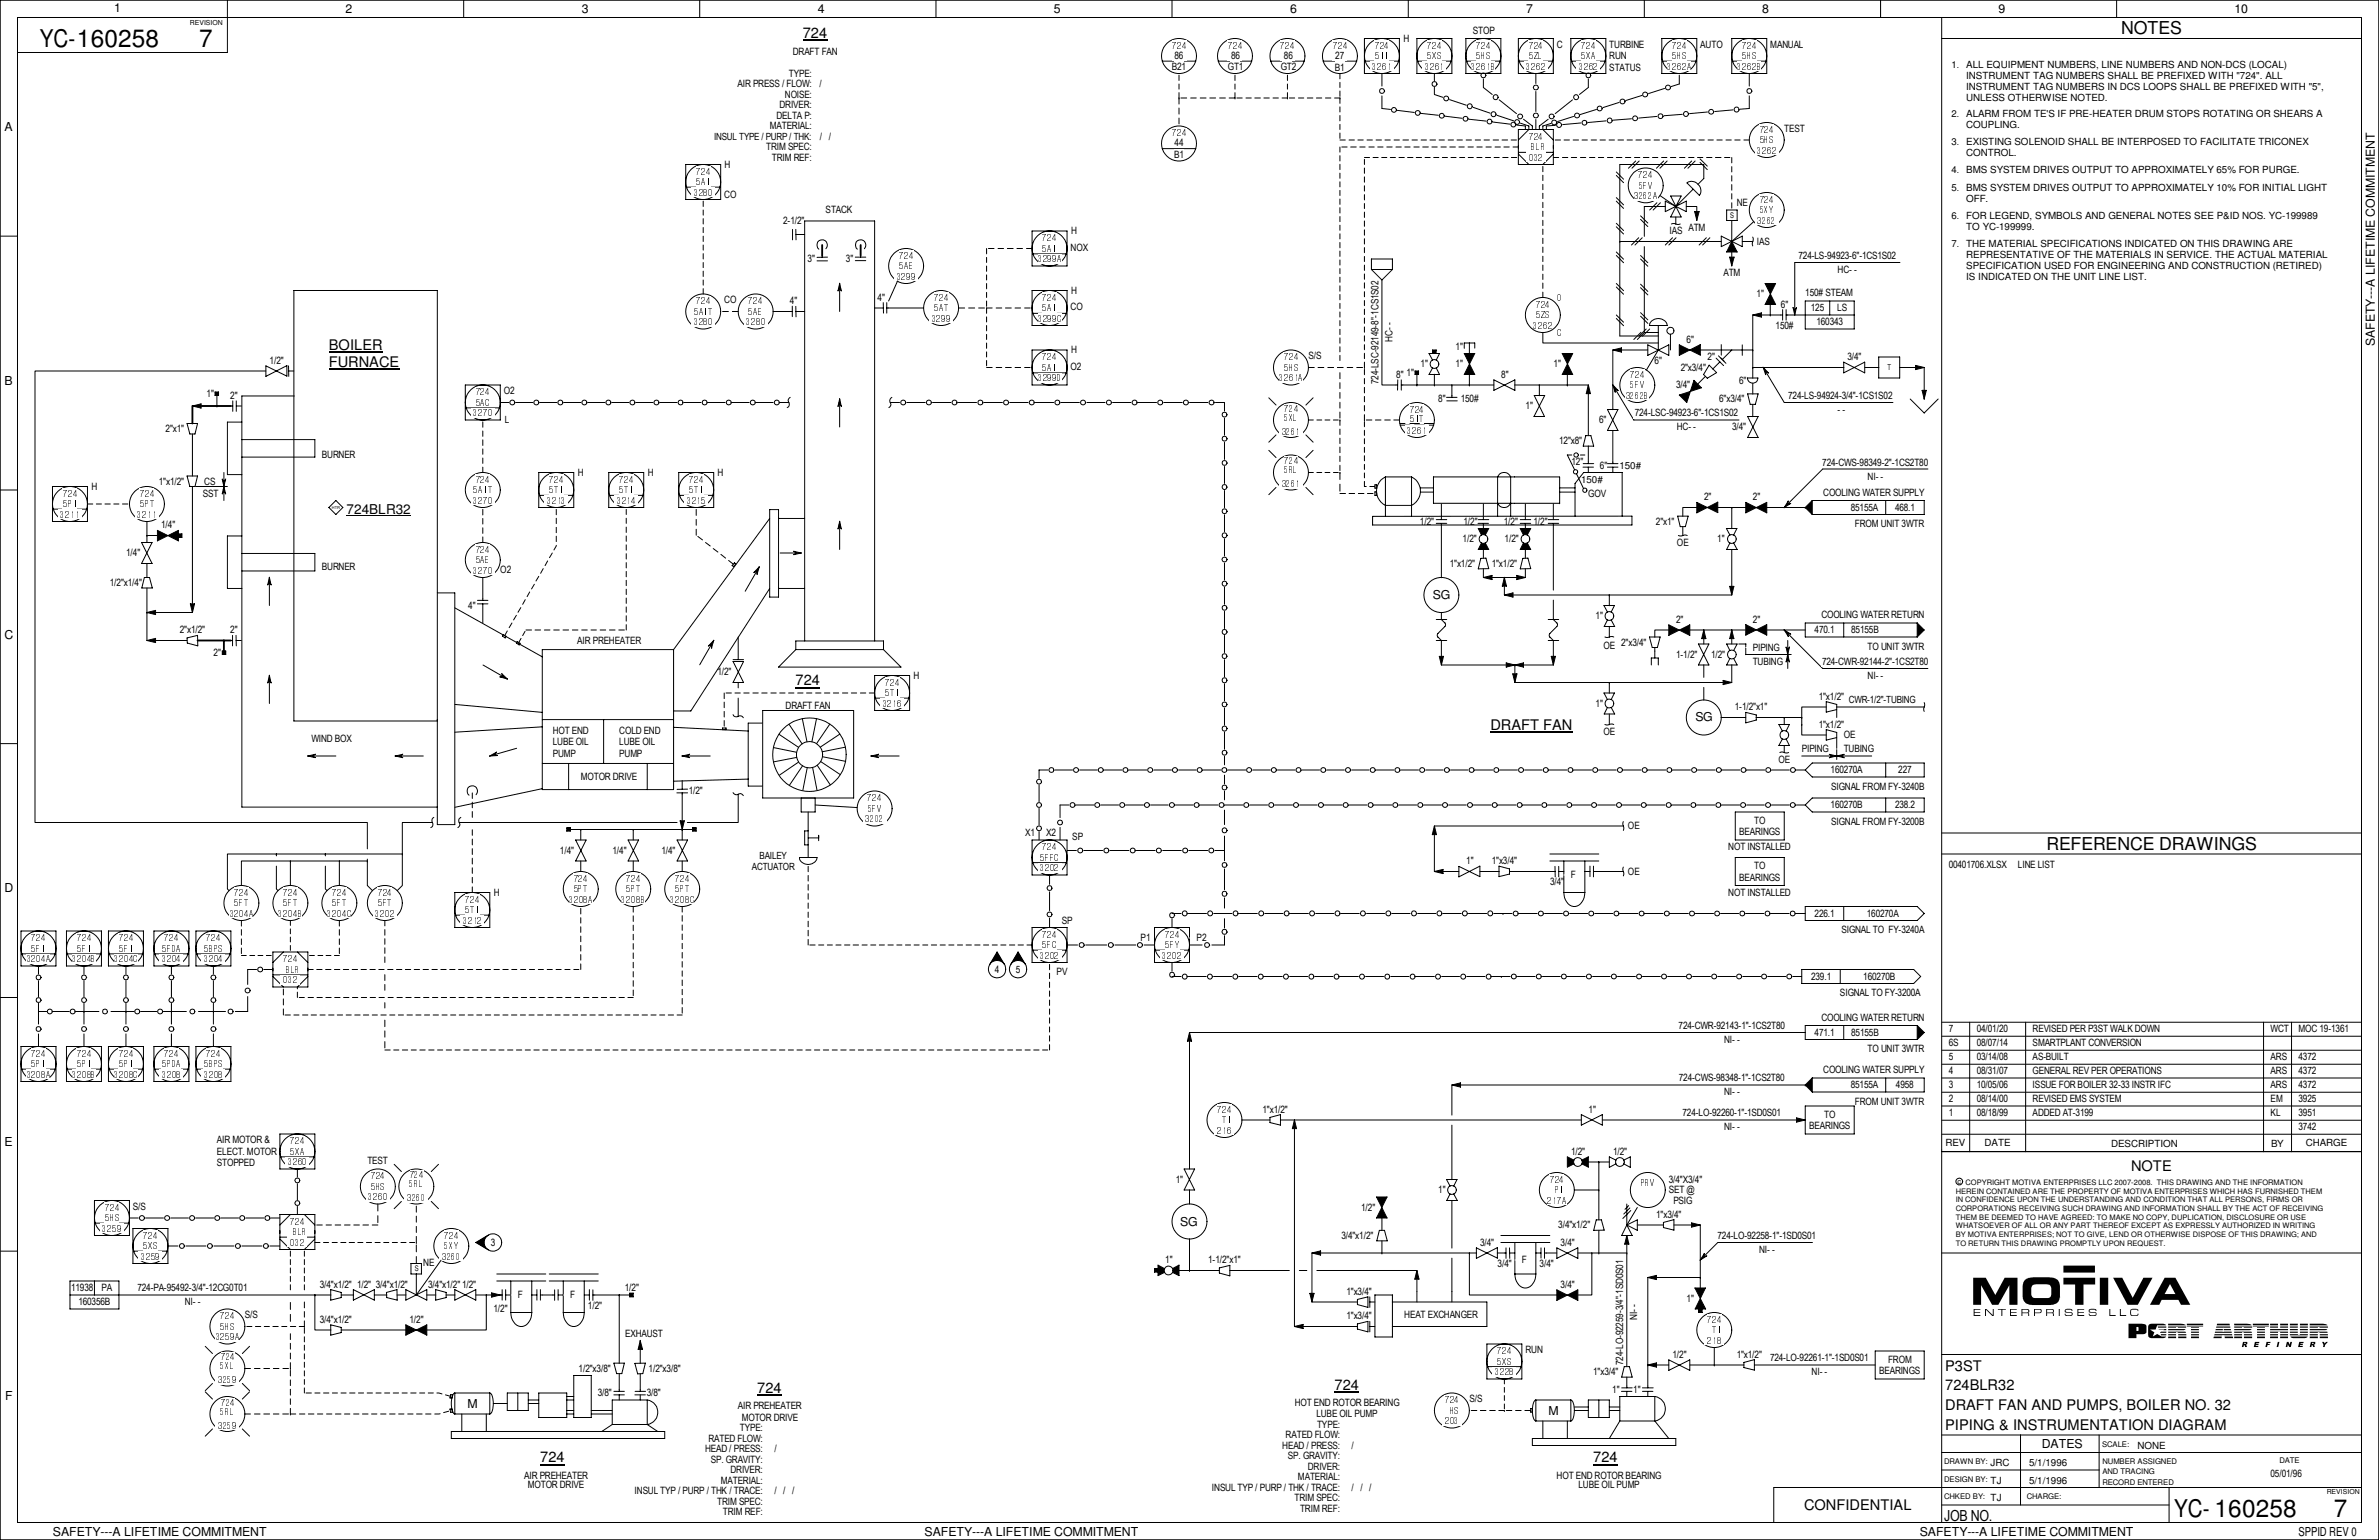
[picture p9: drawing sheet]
<svg xmlns="http://www.w3.org/2000/svg" width="432mm" height="279mm" viewBox="0 0 432 279" stroke-linecap="round" stroke-linejoin="round" font-family="sans-serif">
<defs><g id="words">
<g font-size="4.4">
<text x="7.2" y="8.6">YC-160258</text>
<text x="36.2" y="8.5">7</text>
<text x="394.6" y="275.3">YC- 160258</text>
<text x="423.6" y="275.2">7</text>
</g>
<g font-size="3.2">
<text x="385" y="6.2">NOTES</text>
<text x="371.4" y="154.1">REFERENCE DRAWINGS</text>
</g>
<text font-size="2.8" x="352.9" y="275.9">JOB NO.</text>
<g font-size="2.7">
<text x="145.7" y="6.9">724</text>
<text x="59.7" y="63.5">BOILER</text>
<text x="59.7" y="66.5">FURNACE</text>
<text x="144.4" y="124.3">724</text>
<text x="270.5" y="132.4">DRAFT FAN</text>
<text x="386.8" y="212.4">NOTE</text>
<text x="353.1" y="248.7">P3ST</text>
<text x="137.5" y="252.8">724</text>
<text x="242.2" y="252.1">724</text>
<text x="353.1" y="252.3">724BLR32</text>
<text x="353.1" y="255.8">DRAFT FAN AND PUMPS, BOILER NO. 32</text>
<text x="353.1" y="259.4">PIPING &amp; INSTRUMENTATION DIAGRAM</text>
<text x="98" y="265.3">724</text>
<text x="289.2" y="265.3">724</text>
<text x="327.4" y="274">CONFIDENTIAL</text>
</g>
<text font-size="2.5" x="62.9" y="93.2">724BLR32</text>
<g font-size="2.2">
<text x="20.7" y="2.2">1</text>
<text x="62.7" y="2.4">2</text>
<text x="105.6" y="2.4">3</text>
<text x="148.4" y="2.4">4</text>
<text x="191.3" y="2.4">5</text>
<text x="234.1" y="2.4">6</text>
<text x="277" y="2.4">7</text>
<text x="319.9" y="2.4">8</text>
<text x="362.8" y="2.4">9</text>
<text x="405.6" y="2.4">10</text>
<text x=".8" y="23.8">A</text>
<text x="431" y="62.8" transform="rotate(-90 431 62.8)">SAFETY---A LIFETIME COMMITMENT</text>
<text x=".8" y="69.8">B</text>
<text x="260.1" y="108.7">SG</text>
<text x=".8" y="115.9">C</text>
<text x="307.7" y="130.9">SG</text>
<text x=".8" y="161.9">D</text>
<text x=".8" y="207.9">E</text>
<text x="214.2" y="222.4">SG</text>
<text x=".9" y="254">F</text>
<text x="84.9" y="255.4">M</text>
<text x="281.1" y="256.7">M</text>
<text x="370.6" y="262.7">DATES</text>
<text x="9.6" y="278.7">SAFETY---A LIFETIME COMMITMENT</text>
<text x="167.8" y="278.7">SAFETY---A LIFETIME COMMITMENT</text>
<text x="348.4" y="278.7">SAFETY---A LIFETIME COMMITMENT</text>
<text x="417.2" y="278.6">SPPID REV 0</text>
</g>
<g font-size="1.8">
<text x="143.9" y="9.9">DRAFT FAN</text>
<text x="213.1" y="10.6">86</text>
<text x="223.4" y="10.7">86</text>
<text x="233" y="10.7">86</text>
<text x="242.4" y="10.8">27</text>
<text x="254.7" y="7.6">H</text>
<text x="267.3" y="6.1">STOP</text>
<text x="282.6" y="8.7">C</text>
<text x="292.1" y="8.7">TURBINE</text>
<text x="292.1" y="10.8">RUN</text>
<text x="308.6" y="8.7">AUTO</text>
<text x="321.3" y="8.7">MANUAL</text>
<text x="133.9" y="15.9">AIR PRESS / FLOW:</text>
<text x="142.5" y="17.8">NOISE:</text>
<text x="143.2" y="14">TYPE:</text>
<text x="148.7" y="15.9">/</text>
<text x="212.7" y="12.7">B21</text>
<text x="222.8" y="12.8">GT1</text>
<text x="232.5" y="12.8">GT2</text>
<text x="242.3" y="12.9">B1</text>
<text x="292.1" y="12.8">STATUS</text>
<text x="356.9" y="12.4">ALL EQUIPMENT NUMBERS, LINE NUMBERS AND NON-DCS (LOCAL)</text>
<text x="356.9" y="14.4">INSTRUMENT TAG NUMBERS SHALL BE PREFIXED WITH &quot;724&quot;. ALL</text>
<text x="356.9" y="16.4">INSTRUMENT TAG NUMBERS IN DCS LOOPS SHALL BE PREFIXED WITH &quot;5&quot;,</text>
<text x="139.7" y="23.5">MATERIAL:</text>
<text x="140.9" y="21.6">DELTA P:</text>
<text x="141.5" y="19.7">DRIVER:</text>
<text x="323.8" y="23.9">TEST</text>
<text x="356.9" y="18.4">UNLESS OTHERWISE NOTED.</text>
<text x="356.9" y="21.3">ALARM FROM TE'S IF PRE-HEATER DRUM STOPS ROTATING OR SHEARS A</text>
<text x="356.9" y="23.3">COUPLING.</text>
<text x="129.6" y="25.4">INSUL TYPE / PURP / THK:</text>
<text x="139.1" y="27.3">TRIM SPEC:</text>
<text x="140.1" y="29.2">TRIM REF:</text>
<text x="148.8" y="25.4">/ /</text>
<text x="213.1" y="28.6">B1</text>
<text x="213.2" y="26.5">44</text>
<text x="356.9" y="26.4">EXISTING SOLENOID SHALL BE INTERPOSED TO FACILITATE TRICONEX</text>
<text x="356.9" y="28.4">CONTROL.</text>
<text x="131.4" y="36">CO</text>
<text x="131.5" y="30.5">H</text>
<text x="356.9" y="31.5">BMS SYSTEM DRIVES OUTPUT TO APPROXIMATELY 65% FOR PURGE.</text>
<text x="356.9" y="34.6">BMS SYSTEM DRIVES OUTPUT TO APPROXIMATELY 10% FOR INITIAL LIGHT</text>
<text x="142.2" y="40.6">2-1/2&quot;</text>
<text x="149.9" y="38.7">STACK</text>
<text x="306.4" y="41.9">ATM</text>
<text x="315.2" y="37.5">NE</text>
<text x="356.9" y="39.7">FOR LEGEND, SYMBOLS AND GENERAL NOTES SEE P&amp;ID NOS. YC-199989</text>
<text x="356.9" y="41.7">TO YC-199999.</text>
<text x="356.9" y="36.6">OFF.</text>
<text x="146.6" y="47.6">3&quot;</text>
<text x="153.5" y="47.6">3&quot;</text>
<text x="194.3" y="45.5">NOX</text>
<text x="194.4" y="42.5">H</text>
<text x="303" y="42.5">IAS</text>
<text x="318.9" y="44.4">IAS</text>
<text x="326.4" y="47">724-LS-94923-6&quot;-1CS1S02</text>
<text x="356.9" y="44.8">THE MATERIAL SPECIFICATIONS INDICATED ON THIS DRAWING ARE</text>
<text x="356.9" y="46.8">REPRESENTATIVE OF THE MATERIALS IN SERVICE. THE ACTUAL MATERIAL</text>
<text x="194.4" y="53.3">H</text>
<text x="312.8" y="50.2">ATM</text>
<text x="318.8" y="54">1&quot;</text>
<text x="327.7" y="53.8">150# STEAM</text>
<text x="333.5" y="49.5">HC- -</text>
<text x="356.9" y="48.8">SPECIFICATION USED FOR ENGINEERING AND CONSTRUCTION (RETIRED)</text>
<text x="356.9" y="50.8">IS INDICATED ON THE UNIT LINE LIST.</text>
<text x="131.4" y="55">CO</text>
<text x="143.4" y="55.2">4&quot;</text>
<text x="159.3" y="54.6">4&quot;</text>
<text x="194.3" y="56.3">CO</text>
<text x="322.3" y="59.6">150#</text>
<text x="323.3" y="55.9">6&quot;</text>
<text x="328.7" y="56.5">125</text>
<text x="329.7" y="59.1">160343</text>
<text x="333.5" y="56.5">LS</text>
<text x="194.4" y="64.1">H</text>
<text x="237.5" y="65.2">S/S</text>
<text x="252.7" y="62.1" transform="rotate(-90 252.7 62.1)">HC- -</text>
<text x="264.2" y="63.5">1&quot;</text>
<text x="306.1" y="62.2">6&quot;</text>
<text x="309.9" y="65.4">2&quot;</text>
<text x="335.3" y="65.4">3/4&quot;</text>
<text x="48.9" y="66">1/2&quot;</text>
<text x="91.4" y="71.5">O2</text>
<text x="194.3" y="67.1">O2</text>
<text x="250.2" y="69.7" transform="rotate(-90 250.2 69.7)">724-LSC-92149-8&quot;-1CS1S02</text>
<text x="253.4" y="68.6">8&quot; 1&quot;</text>
<text x="257.9" y="66.7">1&quot;</text>
<text x="264.2" y="66.7">1&quot;</text>
<text x="272.5" y="68.6">8&quot;</text>
<text x="282" y="66.7">1&quot;</text>
<text x="300.3" y="66">6&quot;</text>
<text x="304.2" y="70.5">3/4&quot;</text>
<text x="305.1" y="67.3">2&quot;x3/4&quot;</text>
<text x="315.6" y="69.7">6&quot;</text>
<text x="37.5" y="72.1">1&quot;</text>
<text x="41.8" y="72.3">2&quot;</text>
<text x="91.7" y="76.8">L</text>
<text x="261" y="73">8&quot;</text>
<text x="265.1" y="72.9">150#</text>
<text x="276.9" y="74.3">1&quot;</text>
<text x="290.2" y="76.8">6&quot;</text>
<text x="296.7" y="75.6">724-LSC-94923-6&quot;-1CS1S02</text>
<text x="312" y="73">6&quot;x3/4&quot;</text>
<text x="324.6" y="72.4">724-LS-94924-3/4&quot;-1CS1S02</text>
<text x="333.5" y="74.9">- -</text>
<text x="30.1" y="78.4">2&quot;x1&quot;</text>
<text x="58.4" y="83.2">BURNER</text>
<text x="283" y="80.6">12&quot;x8&quot;</text>
<text x="304.3" y="78.1">HC- -</text>
<text x="314.4" y="78.1">3/4&quot;</text>
<text x="16.6" y="88.9">H</text>
<text x="28.8" y="88">1&quot;x1/2&quot;</text>
<text x="37.1" y="88">CS</text>
<text x="104.9" y="86.4">H</text>
<text x="117.6" y="86.4">H</text>
<text x="130.3" y="86.4">H</text>
<text x="285.2" y="84.4">12&quot;</text>
<text x="287" y="87.7">150#</text>
<text x="290.4" y="85">6&quot;</text>
<text x="294" y="85.1">150#</text>
<text x="330.8" y="84.5">724-CWS-98349-2&quot;-1CS2T80</text>
<text x="330.9" y="90">COOLING WATER SUPPLY</text>
<text x="339" y="87">NI- -</text>
<text x="29.3" y="95.9">1/4&quot;</text>
<text x="36.8" y="90.2">SST</text>
<text x="257.7" y="95.2">1/2&quot;</text>
<text x="265.6" y="95.2">1/2&quot;</text>
<text x="273" y="95.2">1/2&quot;</text>
<text x="278.3" y="95.2">1/2&quot;</text>
<text x="288.3" y="90.2">GOV</text>
<text x="300.6" y="95.2">2&quot;x1&quot;</text>
<text x="309.3" y="90.8">2&quot;</text>
<text x="318.2" y="90.8">2&quot;</text>
<text x="335.9" y="92.7">85155A</text>
<text x="336.7" y="95.7">FROM UNIT 3WTR</text>
<text x="344" y="92.7">468.1</text>
<text x="22.9" y="101">1/4&quot;</text>
<text x="265.5" y="98.4">1/2&quot;</text>
<text x="273.1" y="98.4">1/2&quot;</text>
<text x="304.4" y="99.1">OE</text>
<text x="311.7" y="98.4">1&quot;</text>
<text x="19.9" y="106.4">1/2&quot;x1/4&quot;</text>
<text x="58.4" y="103.5">BURNER</text>
<text x="90.8" y="103.9">O2</text>
<text x="263.1" y="102.9">1&quot;x1/2&quot;</text>
<text x="270.8" y="102.9">1&quot;x1/2&quot;</text>
<text x="85" y="110.4">4&quot;</text>
<text x="289.6" y="112.4">1&quot;</text>
<text x="304.2" y="113">2&quot;</text>
<text x="318.2" y="113">2&quot;</text>
<text x="330.6" y="112.2">COOLING WATER RETURN</text>
<text x="32.6" y="114.9">2&quot;x1/2&quot;</text>
<text x="38.8" y="119.1">2&quot;</text>
<text x="41.8" y="114.9">2&quot;</text>
<text x="104.8" y="116.8">AIR PREHEATER</text>
<text x="291" y="117.8">OE</text>
<text x="294.3" y="117.1">2&quot;x3/4&quot;</text>
<text x="304.2" y="119.4">1-1/2&quot;</text>
<text x="310.6" y="119.4">1/2&quot;</text>
<text x="318.1" y="118.1">PIPING</text>
<text x="329.4" y="114.9">470.1</text>
<text x="336" y="114.9">85155B</text>
<text x="339" y="117.9">TO UNIT 3WTR</text>
<text x="130.2" y="122.6">1/2&quot;</text>
<text x="165.8" y="123.2">H</text>
<text x="318.1" y="120.6">TUBING</text>
<text x="330.7" y="120.6">724-CWR-92144-2&quot;-1CS2T80</text>
<text x="339" y="123.2">NI- -</text>
<text x="142.6" y="128.6">DRAFT FAN</text>
<text x="289.6" y="128.3">1&quot;</text>
<text x="314.9" y="128.9">1-1/2&quot;x1&quot;</text>
<text x="330.1" y="127">1&quot;x1/2&quot;</text>
<text x="335.6" y="127.6">CWR-1/2&quot;-TUBING</text>
<text x="56.5" y="134.6">WIND BOX</text>
<text x="100.3" y="133.2">HOT END</text>
<text x="100.3" y="135.3">LUBE OIL</text>
<text x="100.3" y="137.3">PUMP</text>
<text x="112.4" y="133.2">COLD END</text>
<text x="112.4" y="135.3">LUBE OIL</text>
<text x="112.4" y="137.3">PUMP</text>
<text x="291" y="133.3">OE</text>
<text x="327" y="136.5">PIPING</text>
<text x="330.1" y="132.1">1&quot;x1/2&quot;</text>
<text x="334.6" y="134">OE</text>
<text x="334.6" y="136.5">TUBING</text>
<text x="105.4" y="141.6">MOTOR DRIVE</text>
<text x="322.8" y="138.4">OE</text>
<text x="332.3" y="140.3">160270A</text>
<text x="332.4" y="143.3">SIGNAL FROM FY-3240B</text>
<text x="344.6" y="140.3">227</text>
<text x="125" y="144.1">1/2&quot;</text>
<text x="318.4" y="149.4">TO</text>
<text x="332.3" y="146.7">160270B</text>
<text x="332.4" y="149.6">SIGNAL FROM FY-3200B</text>
<text x="344" y="146.7">238.2</text>
<text x="101.6" y="154.9">1/4&quot;</text>
<text x="111.2" y="154.9">1/4&quot;</text>
<text x="120.1" y="154.9">1/4&quot;</text>
<text x="137.9" y="155.8">BAILEY</text>
<text x="186.1" y="151.8">X1</text>
<text x="189.9" y="151.8">X2</text>
<text x="194.6" y="152.4">SP</text>
<text x="295.5" y="150.5">OE</text>
<text x="313.7" y="154.3">NOT INSTALLED</text>
<text x="315.7" y="151.6">BEARINGS</text>
<text x="136.5" y="157.8">ACTUATOR</text>
<text x="266.1" y="156.8">1&quot;</text>
<text x="270.8" y="156.8">1&quot;x3/4&quot;</text>
<text x="281.3" y="160.7">3/4&quot;</text>
<text x="285.1" y="159.4">F</text>
<text x="295.5" y="158.7">OE</text>
<text x="315.7" y="159.8">BEARINGS</text>
<text x="318.4" y="157.7">TO</text>
<text x="353.7" y="157.5">00401706.XLSX</text>
<text x="366.3" y="157.5">LINE LIST</text>
<text x="89.6" y="162.6">H</text>
<text x="192.7" y="167.6">SP</text>
<text x="313.7" y="162.6">NOT INSTALLED</text>
<text x="329.4" y="166.4">226.1</text>
<text x="338.8" y="166.4">160270A</text>
<text x="207" y="170.8">P1</text>
<text x="217.2" y="170.8">P2</text>
<text x="334.2" y="169.3">SIGNAL TO FY-3240A</text>
<text x="180.6" y="176.5">4</text>
<text x="184.4" y="176.4">5</text>
<text x="191.8" y="177">PV</text>
<text x="328.7" y="177.8">239.1</text>
<text x="338.2" y="177.8">160270B</text>
<text x="330.6" y="185.2">COOLING WATER RETURN</text>
<text x="334" y="180.8">SIGNAL TO FY-3200A</text>
<text x="304.7" y="186.7">724-CWR-92143-1&quot;-1CS2T80</text>
<text x="312.9" y="189.2">NI- -</text>
<text x="329.4" y="188">471.1</text>
<text x="336" y="188">85155B</text>
<text x="339" y="190.9">TO UNIT 3WTR</text>
<text x="353.7" y="189.9">6S</text>
<text x="353.7" y="187.3">7</text>
<text x="358.8" y="189.9">08/07/14</text>
<text x="358.8" y="187.3">04/01/20</text>
<text x="368.9" y="189.9">SMARTPLANT CONVERSION</text>
<text x="368.9" y="187.3">REVISED PER P3ST WALK DOWN</text>
<text x="412.1" y="187.3">WCT</text>
<text x="417.2" y="187.3">MOC 19-1361</text>
<text x="304.7" y="196.2">724-CWS-98348-1&quot;-1CS2T80</text>
<text x="330.9" y="194.7">COOLING WATER SUPPLY</text>
<text x="335.9" y="197.5">85155A</text>
<text x="344.1" y="197.5">4958</text>
<text x="353.7" y="197.5">3</text>
<text x="353.7" y="192.4">5</text>
<text x="353.7" y="194.9">4</text>
<text x="358.8" y="197.5">10/05/06</text>
<text x="358.8" y="194.9">08/31/07</text>
<text x="358.8" y="192.4">03/14/08</text>
<text x="368.9" y="194.9">GENERAL REV PER OPERATIONS</text>
<text x="368.9" y="197.5">ISSUE FOR BOILER 32-33 INSTR IFC</text>
<text x="368.9" y="192.4">AS-BUILT</text>
<text x="412.1" y="197.5">ARS</text>
<text x="412.1" y="194.9">ARS</text>
<text x="412.1" y="192.4">ARS</text>
<text x="417.2" y="197.5">4372</text>
<text x="417.2" y="194.9">4372</text>
<text x="417.2" y="192.4">4372</text>
<text x="229.2" y="201.9">1&quot;x1/2&quot;</text>
<text x="288.3" y="201.9">1&quot;</text>
<text x="305.4" y="202.6">724-LO-92260-1&quot;-1SD0S01</text>
<text x="312.9" y="198.8">NI- -</text>
<text x="331.1" y="202.8">TO</text>
<text x="336.7" y="200.4">FROM UNIT 3WTR</text>
<text x="353.7" y="200">2</text>
<text x="353.7" y="202.6">1</text>
<text x="358.8" y="200">08/14/00</text>
<text x="358.8" y="202.6">08/18/99</text>
<text x="368.9" y="200">REVISED EMS SYSTEM</text>
<text x="368.9" y="202.6">ADDED AT-3199</text>
<text x="412.1" y="200">EM</text>
<text x="412.1" y="202.6">KL</text>
<text x="417.2" y="202.6">3951</text>
<text x="417.2" y="200">3925</text>
<text x="39.4" y="207.4">AIR MOTOR &amp;</text>
<text x="39.4" y="209.5">ELECT. MOTOR</text>
<text x="285.2" y="209.5">1/2&quot;</text>
<text x="292.8" y="209.5">1/2&quot;</text>
<text x="312.9" y="205.1">NI- -</text>
<text x="328.4" y="204.9">BEARINGS</text>
<text x="353.1" y="208">REV</text>
<text x="360.2" y="207.9">DATE</text>
<text x="383.2" y="208">DESCRIPTION</text>
<text x="412.2" y="208">BY</text>
<text x="417.2" y="205.1">3742</text>
<text x="418.5" y="208">CHARGE</text>
<text x="39.4" y="211.6">STOPPED</text>
<text x="66.7" y="211.2">TEST</text>
<text x="213.4" y="214.6">1&quot;</text>
<text x="302.9" y="214.6">3/4&quot;X3/4&quot;</text>
<text x="24.1" y="219.5">S/S</text>
<text x="247.1" y="219.7">1/2&quot;</text>
<text x="261" y="216.5">1&quot;</text>
<text x="300.6" y="221">1&quot;x3/4&quot;</text>
<text x="302.9" y="216.5">SET @</text>
<text x="303.7" y="218.4">PSIG</text>
<text x="89.1" y="226.1">3</text>
<text x="243.5" y="224.8">3/4&quot;x1/2&quot;</text>
<text x="268.6" y="226.1">3/4&quot;</text>
<text x="282.8" y="222.9">3/4&quot;x1/2&quot;</text>
<text x="283.3" y="226.1">3/4&quot;</text>
<text x="311.7" y="224.8">724-LO-92258-1&quot;-1SD0S01</text>
<text x="319.3" y="227.3">NI- -</text>
<text x="58" y="233.7">3/4&quot;x1/2&quot; 1/2&quot; 3/4&quot;x1/2&quot;</text>
<text x="76.8" y="229.7">NE</text>
<text x="77.7" y="233.7">3/4&quot;x1/2&quot; 1/2&quot;</text>
<text x="211.5" y="229.2">1&quot;</text>
<text x="219.3" y="229.2">1-1/2&quot;x1&quot;</text>
<text x="271.8" y="229.9">3/4&quot;</text>
<text x="276.2" y="229.2">F</text>
<text x="279.4" y="229.9">3/4&quot;</text>
<text x="283.3" y="233.7">3/4&quot;</text>
<text x="12.9" y="234.3">11938</text>
<text x="14.2" y="236.9">160356B</text>
<text x="18.4" y="234.3">PA</text>
<text x="24.9" y="234.3">724-PA-95492-3/4&quot;-12CG0T01</text>
<text x="33.5" y="236.9">NI- -</text>
<text x="44.5" y="239.2">S/S</text>
<text x="89.6" y="238.1">1/2&quot;</text>
<text x="94" y="235.6">F</text>
<text x="103.5" y="235.6">F</text>
<text x="106.7" y="237.5">1/2&quot;</text>
<text x="113.4" y="234.3">1/2&quot;</text>
<text x="244.4" y="234.9">1&quot;x3/4&quot;</text>
<text x="244.4" y="239.4">1&quot;x3/4&quot;</text>
<text x="254.9" y="239.1">HEAT EXCHANGER</text>
<text x="297.2" y="239.5" transform="rotate(-90 297.2 239.5)">NI- -</text>
<text x="306.1" y="236.2">1&quot;</text>
<text x="58" y="240">3/4&quot;x1/2&quot;</text>
<text x="74.3" y="240">1/2&quot;</text>
<text x="113.5" y="242.6">EXHAUST</text>
<text x="276.9" y="245.5">RUN</text>
<text x="105" y="248.9">1/2&quot;x3/8&quot;</text>
<text x="117.7" y="248.9">1/2&quot;x3/8&quot;</text>
<text x="289.2" y="249.6">1&quot;x3/4&quot;</text>
<text x="294.6" y="247.6" transform="rotate(-90 294.6 247.6)">724-LO-92259-3/4&quot;-1SD0S01</text>
<text x="303.6" y="246.4">1/2&quot;</text>
<text x="315.2" y="246.4">1&quot;x1/2&quot;</text>
<text x="321.3" y="247">724-LO-92261-1&quot;-1SD0S01</text>
<text x="328.8" y="249.6">NI- -</text>
<text x="341.1" y="249.3">BEARINGS</text>
<text x="342.7" y="247.2">FROM</text>
<text x="108.5" y="253.3">3/8&quot;</text>
<text x="117.4" y="253.3">3/8&quot;</text>
<text x="133.9" y="255.7">AIR PREHEATER</text>
<text x="134.6" y="257.8">MOTOR DRIVE</text>
<text x="235" y="255.1">HOT END ROTOR BEARING</text>
<text x="238.9" y="257.1">LUBE OIL PUMP</text>
<text x="266.7" y="254.4">S/S</text>
<text x="292.6" y="252.7">1&quot;</text>
<text x="296.4" y="252.7">1&quot;</text>
<text x="128" y="263.5">HEAD / PRESS:</text>
<text x="128.6" y="261.6">RATED FLOW:</text>
<text x="134.3" y="259.7">TYPE:</text>
<text x="140.5" y="263.5">/</text>
<text x="232.7" y="262.9">HEAD / PRESS:</text>
<text x="233.3" y="261">RATED FLOW:</text>
<text x="239.1" y="259.1">TYPE:</text>
<text x="245.3" y="262.9">/</text>
<text x="388" y="262.8">NONE</text>
<text x="95.1" y="268.3">AIR PREHEATER</text>
<text x="129" y="265.4">SP. GRAVITY:</text>
<text x="130.8" y="269.2">MATERIAL:</text>
<text x="132.6" y="267.3">DRIVER:</text>
<text x="233.8" y="264.8">SP. GRAVITY:</text>
<text x="235.6" y="268.6">MATERIAL:</text>
<text x="237.4" y="266.7">DRIVER:</text>
<text x="282.5" y="268.3">HOT END ROTOR BEARING</text>
<text x="361.3" y="266">JRC</text>
<text x="361.3" y="269.2">TJ</text>
<text x="368.3" y="266">5/1/1996</text>
<text x="368.3" y="269.2">5/1/1996</text>
<text x="412.1" y="268">05/01/96</text>
<text x="95.8" y="270">MOTOR DRIVE</text>
<text x="115.2" y="271.1">INSUL TYP / PURP / THK / TRACE:</text>
<text x="130.2" y="273">TRIM SPEC:</text>
<text x="131.2" y="275">TRIM REF:</text>
<text x="140.5" y="271.1">/ / /</text>
<text x="220" y="270.5">INSUL TYP / PURP / THK / TRACE:</text>
<text x="234.9" y="272.4">TRIM SPEC:</text>
<text x="236" y="274.3">TRIM REF:</text>
<text x="245.3" y="270.5">/ / /</text>
<text x="286.5" y="270">LUBE OIL PUMP</text>
<text x="361.3" y="272.4">TJ</text>
</g>
<g font-size="1.7">
<text x="212.7" y="8.9">724</text>
<text x="222.8" y="8.9">724</text>
<text x="232.4" y="8.9">724</text>
<text x="241.9" y="8.9">724</text>
<text x="249.5" y="8.9">724</text>
<text x="249.5" y="10.8">5II</text>
<text x="259" y="8.9">724</text>
<text x="259" y="10.8">5XS</text>
<text x="267.9" y="8.9">724</text>
<text x="267.9" y="10.8">5HS</text>
<text x="277.5" y="8.9">724</text>
<text x="277.5" y="10.8">5ZL</text>
<text x="287" y="8.9">724</text>
<text x="287" y="10.8">5XA</text>
<text x="303.5" y="8.9">724</text>
<text x="303.5" y="10.8">5HS</text>
<text x="316.2" y="8.9">724</text>
<text x="316.2" y="10.8">5HS</text>
<text x="249.1" y="12.7">3261</text>
<text x="258.6" y="12.7">3261</text>
<text x="267.1" y="12.7">3261B</text>
<text x="277" y="12.7">3262</text>
<text x="286.6" y="12.7">3262</text>
<text x="302.6" y="12.7">3262A</text>
<text x="315.3" y="12.7">3262B</text>
<text x="354.2" y="12.4">1.</text>
<text x="354.2" y="21.3">2.</text>
<text x="212.7" y="24.8">724</text>
<text x="277.5" y="25.4">724</text>
<text x="277.5" y="29.2">032</text>
<text x="277.9" y="27.3">BLR</text>
<text x="318.9" y="27.9">3262</text>
<text x="319.4" y="24.1">724</text>
<text x="319.4" y="26">5HS</text>
<text x="354.2" y="26.3">3.</text>
<text x="125.9" y="35.6">3280</text>
<text x="126.3" y="31.7">724</text>
<text x="126.3" y="33.7">5AI</text>
<text x="297.4" y="32.3">724</text>
<text x="297.4" y="34.2">5FV</text>
<text x="354.2" y="31.4">4.</text>
<text x="354.2" y="34.6">5.</text>
<text x="296.6" y="36.2">3262A</text>
<text x="319" y="40.6">3262</text>
<text x="319.4" y="36.8">724</text>
<text x="319.4" y="38.7">5XY</text>
<text x="354.2" y="39.7">6.</text>
<text x="163.2" y="47">724</text>
<text x="188.3" y="47.6">3299A</text>
<text x="189.2" y="43.8">724</text>
<text x="189.2" y="45.7">5AI</text>
<text x="354.2" y="44.7">7.</text>
<text x="162.7" y="50.8">3299</text>
<text x="163.2" y="48.9">5AE</text>
<text x="125.9" y="59.1">3280</text>
<text x="125.9" y="57.1">5AIT</text>
<text x="126.3" y="55.2">724</text>
<text x="135.4" y="59.1">3280</text>
<text x="135.8" y="55.2">724</text>
<text x="135.8" y="57.1">5AE</text>
<text x="169.1" y="58.4">3299</text>
<text x="169.5" y="54.6">724</text>
<text x="169.5" y="56.5">5AT</text>
<text x="188.3" y="58.4">3299C</text>
<text x="189.2" y="54.6">724</text>
<text x="189.2" y="56.5">5AI</text>
<text x="278.3" y="59.7">3262</text>
<text x="278.7" y="57.8">5ZS</text>
<text x="278.7" y="55.9">724</text>
<text x="282.6" y="54.6">O</text>
<text x="189.2" y="65.4">724</text>
<text x="233" y="65.4">724</text>
<text x="282.6" y="61">C</text>
<text x="86.3" y="71.8">724</text>
<text x="188.3" y="69.2">3299D</text>
<text x="189.2" y="67.3">5AI</text>
<text x="232.2" y="69.2">3261A</text>
<text x="233" y="67.3">5HS</text>
<text x="295.9" y="68.6">724</text>
<text x="295.9" y="70.4">5FV</text>
<text x="85.9" y="75.6">3270</text>
<text x="86.3" y="73.7">5AC</text>
<text x="233" y="76.4">5XL</text>
<text x="233.1" y="74.7">724</text>
<text x="255.9" y="74.9">724</text>
<text x="255.9" y="76.5">5IT</text>
<text x="295.1" y="72.3">3262B</text>
<text x="232.6" y="78.9">3261</text>
<text x="255.4" y="78.7">3261</text>
<text x="85.9" y="89.5">5AIT</text>
<text x="86.3" y="87.6">724</text>
<text x="99.7" y="87.6">724</text>
<text x="99.7" y="89.5">5TI</text>
<text x="112.4" y="87.6">724</text>
<text x="112.4" y="89.5">5TI</text>
<text x="125.1" y="87.6">724</text>
<text x="125.1" y="89.5">5TI</text>
<text x="232.6" y="88.4">3261</text>
<text x="233" y="85.9">5RL</text>
<text x="233.1" y="84.2">724</text>
<text x="11" y="94">3211</text>
<text x="11.4" y="90.2">724</text>
<text x="11.4" y="92.1">5PI</text>
<text x="24.9" y="94">3211</text>
<text x="25.4" y="90.2">724</text>
<text x="25.4" y="92.1">5PT</text>
<text x="85.9" y="91.4">3270</text>
<text x="99.2" y="91.4">3213</text>
<text x="111.9" y="91.4">3214</text>
<text x="124.6" y="91.4">3215</text>
<text x="86.3" y="100.3">724</text>
<text x="85.9" y="104.1">3270</text>
<text x="86.3" y="102.2">5AE</text>
<text x="160.6" y="124.5">724</text>
<text x="160.2" y="128.3">3216</text>
<text x="160.6" y="126.4">5TI</text>
<text x="157.1" y="149.2">3202</text>
<text x="157.4" y="145.4">724</text>
<text x="157.5" y="147.3">5FV</text>
<text x="189.2" y="154.3">724</text>
<text x="104.1" y="160">724</text>
<text x="104.1" y="161.9">5PT</text>
<text x="113.6" y="160">724</text>
<text x="113.6" y="161.9">5PT</text>
<text x="122.5" y="160">724</text>
<text x="122.5" y="161.9">5PT</text>
<text x="188.8" y="158.1">3202</text>
<text x="188.8" y="156.2">5FFC</text>
<text x="41.7" y="166.4">3204A</text>
<text x="42.5" y="162.6">724</text>
<text x="42.5" y="164.5">5FT</text>
<text x="50.5" y="166.4">3204B</text>
<text x="51.4" y="162.6">724</text>
<text x="51.4" y="164.5">5FT</text>
<text x="59.4" y="166.4">3204C</text>
<text x="60.3" y="162.6">724</text>
<text x="60.3" y="164.5">5FT</text>
<text x="68.1" y="166.4">3202</text>
<text x="68.5" y="162.6">724</text>
<text x="68.5" y="164.5">5FT</text>
<text x="84" y="167.6">3212</text>
<text x="84.4" y="163.8">724</text>
<text x="84.4" y="165.7">5TI</text>
<text x="103.3" y="163.8">3208A</text>
<text x="112.8" y="163.8">3208B</text>
<text x="121.7" y="163.8">3208C</text>
<text x="5.7" y="170.8">724</text>
<text x="5.7" y="172.7">5FI</text>
<text x="13.9" y="170.8">724</text>
<text x="13.9" y="172.7">5FI</text>
<text x="21.5" y="170.8">724</text>
<text x="21.5" y="172.7">5FI</text>
<text x="29.4" y="172.7">5FDA</text>
<text x="29.8" y="170.8">724</text>
<text x="37" y="172.7">5BPS</text>
<text x="37.4" y="170.8">724</text>
<text x="188.8" y="174">3202</text>
<text x="189.2" y="170.2">724</text>
<text x="189.2" y="172.1">5FC</text>
<text x="211" y="174">3202</text>
<text x="211.4" y="170.2">724</text>
<text x="211.4" y="172.1">5FY</text>
<text x="4.8" y="174.6">3204A</text>
<text x="13.1" y="174.6">3204B</text>
<text x="20.7" y="174.6">3204C</text>
<text x="29.4" y="174.6">3204</text>
<text x="37" y="174.6">3204</text>
<text x="51.4" y="174.6">724</text>
<text x="51.4" y="178.4">032</text>
<text x="51.9" y="176.5">BLR</text>
<text x="5.7" y="191.8">724</text>
<text x="13.9" y="191.8">724</text>
<text x="21.5" y="191.8">724</text>
<text x="29.8" y="191.8">724</text>
<text x="37.4" y="191.8">724</text>
<text x="4.8" y="195.6">3208A</text>
<text x="5.7" y="193.7">5PI</text>
<text x="13.1" y="195.6">3208B</text>
<text x="13.9" y="193.7">5PI</text>
<text x="20.7" y="195.6">3208C</text>
<text x="21.5" y="193.7">5PI</text>
<text x="29.4" y="195.6">3208</text>
<text x="29.4" y="193.7">5PDA</text>
<text x="37" y="195.6">3208</text>
<text x="37" y="193.7">5BPS</text>
<text x="220.9" y="201.9">724</text>
<text x="221.8" y="203.8">TI</text>
<text x="52.7" y="207.6">724</text>
<text x="52.7" y="209.5">5XA</text>
<text x="220.9" y="205.7">216</text>
<text x="52.2" y="211.5">3260</text>
<text x="67.3" y="214">724</text>
<text x="67.3" y="215.9">5HS</text>
<text x="74.3" y="215.4">5RL</text>
<text x="74.4" y="213.8">724</text>
<text x="281.3" y="214.6">724</text>
<text x="297.8" y="215.2">PRV</text>
<text x="19" y="219.7">724</text>
<text x="19" y="221.6">5HS</text>
<text x="66.8" y="217.8">3260</text>
<text x="73.9" y="217.9">3260</text>
<text x="280.8" y="218.4">217A</text>
<text x="282.2" y="216.5">PI</text>
<text x="18.6" y="223.5">3259</text>
<text x="26" y="224.8">724</text>
<text x="26" y="226.7">5XS</text>
<text x="52.7" y="222.2">724</text>
<text x="52.7" y="226.1">032</text>
<text x="53.1" y="224.2">BLR</text>
<text x="80.6" y="224.8">724</text>
<text x="80.6" y="226.7">5XY</text>
<text x="25.6" y="228.6">3259</text>
<text x="80.2" y="228.6">3260</text>
<text x="40" y="239.4">724</text>
<text x="39.1" y="243.2">3259A</text>
<text x="40" y="241.3">5HS</text>
<text x="271.7" y="245.7">724</text>
<text x="309.8" y="240">724</text>
<text x="309.8" y="243.8">218</text>
<text x="310.7" y="241.9">TI</text>
<text x="39.6" y="251">3259</text>
<text x="40" y="248.5">5XL</text>
<text x="40.1" y="246.8">724</text>
<text x="271.3" y="249.6">3228</text>
<text x="271.7" y="247.6">5XS</text>
<text x="40" y="256.7">5RL</text>
<text x="40.1" y="255.1">724</text>
<text x="262.2" y="254.6">724</text>
<text x="263.1" y="256.5">HS</text>
<text x="39.6" y="259.2">3259</text>
<text x="262.2" y="258.4">203</text>
</g>
<g font-size="1.4">
<text x="314" y="39.5">S</text>
<text x="342.6" y="67.2">T</text>
<text x="355.3" y="214.8">c COPYRIGHT MOTIVA ENTERPRISES LLC 2007-2008. THIS DRAWING AND THE INFORMATION</text>
<text x="355" y="216.6">HEREIN CONTAINED ARE THE PROPERTY OF MOTIVA ENTERPRISES WHICH HAS FURNISHED THEM</text>
<text x="355" y="218.1">IN CONFIDENCE UPON THE UNDERSTANDING AND CONDITION THAT ALL PERSONS, FIRMS OR</text>
<text x="355" y="219.7">CORPORATIONS RECEIVING SUCH DRAWING AND INFORMATION SHALL BY THE ACT OF RECEIVING</text>
<text x="355" y="221.3">THEM BE DEEMED TO HAVE AGREED: TO MAKE NO COPY, DUPLICATION, DISCLOSURE OR USE</text>
<text x="355" y="222.9">WHATSOEVER OF ALL OR ANY PART THEREOF EXCEPT AS EXPRESSLY AUTHORIZED IN WRITING</text>
<text x="355" y="224.5">BY MOTIVA ENTERPRISES; NOT TO GIVE, LEND OR OTHERWISE DISPOSE OF THIS DRAWING; AND</text>
<text x="355" y="226.1">TO RETURN THIS DRAWING PROMPTLY UPON REQUEST.</text>
<text x="75.3" y="230.7">S</text>
<text x="381.6" y="262.6">SCALE:</text>
<text x="352.9" y="265.7">DRAWN BY:</text>
<text x="352.9" y="268.9">DESIGN BY:</text>
<text x="381.6" y="267.5">AND TRACING</text>
<text x="381.6" y="269.4">RECORD ENTERED</text>
<text x="381.6" y="265.6">NUMBER ASSIGNED</text>
<text x="413.7" y="265.4">DATE</text>
<text x="352.9" y="272">CHKED BY:</text>
<text x="367.9" y="272">CHARGE:</text>
</g>
<g font-size="1.3">
<text x="34.5" y="4.5">REVISION</text>
<text x="422.3" y="271.1">REVISION</text>
</g>
<text font-size=".7" x="60.2" y="92.3">HTR</text>
</g></defs>
<g fill="none" stroke="#000" stroke-width=".18">
<path d="M144.4 41.6l.1 1.9M144.4 56.5h1.6M144.4 55.6l.1 1.9M144.5 42.5h1.5M149.9 45.1a.95 .95 0 0 0 0-1.3 .95 .95 0 0 0-1.4 .1 .95 .95 0 0 0 .1 1.3M156.9 45.1a.95 .95 0 0 0-.1-1.3 .95 .95 0 0 0-1.3 .1 .95 .95 0 0 0 .1 1.3M158.7 55.9h1.6M160.3 54.9l.1 1.9M42.9 73.7h.9M42.9 72.7v1.9M52.4 66.4v1.9M52.4 67.3h.9"/>
<path d="M61 90.8l1.2 1.3-1.2 1.2-1.3-1.2zM62.9 93.5h11.7M249.6 89.2h.3v.7h-.3zM249.6 88l.3-.1v.7h-.3zM260.7 94.3h1.9M261.6 91.4v2.9M268.3 94.3h1.9M269.2 91.4v2.9M275.9 94.3h1.9M276.9 91.4v2.9M281 94.3h1.9M281.9 91.4v2.9"/>
<path d="M287.3 84.8h1.9M288.3 84.8v.9M291.8 84.8h1.9M292.7 84.8v.9M42.8 116.2h1M42.8 115.3l.1 1.9M86.7 109.6h1.9M87.6 109.6v3.4M91.3 115.1l.6 .3-.2 .3-.5-.3zM93.9 116.4l.5 .3-.2 .3-.5-.3zM133.1 119.7h1.9M133.3 102.1l.3 .2-.5 .5-.2-.2z"/>
<path d="M134 115.6v4.1M131.1 132.1h.7v.3h-.7zM138.4 128.9h16.5v15.9h-16.5zM86.4 144.2a.95 .95 0 0 0 0-1.4 .95 .95 0 0 0-1.4 .1 .95 .95 0 0 0 .1 1.4M123.8 141.6v1.6M124.8 143.2h-1.9M281.3 154.9h8.9M281.3 156.2h8.9M282.9 158.1h.9M282.9 157.2v1.9M283.8 156.2v5.7M287.7 156.2v5.7"/>
<path d="M287.7 158.1h.9M288.6 157.1v1.9M283.8 161.9a2.1 2.1 0 0 0 2.5 2.5 2.61 2.61 0 0 0 1.4-2.5M283.8 161.9h3.9M90.2 231.1h8.9M90.2 232.4h8.9M91.8 234.9h.9M91.8 234v1.9M92.7 238.1a2.1 2.1 0 0 0 2.4 2.5 2.61 2.61 0 0 0 1.4-2.5M92.7 238.1h3.8M92.7 232.4v5.7M96.5 234.9h1"/>
<path d="M96.5 232.4v5.7M97.5 234v1.9M99.7 231.1h8.9M99.7 232.4h8.9M101.3 234.9h.9M101.3 234v1.9M102.2 238.1a2.1 2.1 0 0 0 2.4 2.5 2.61 2.61 0 0 0 1.4-2.5M102.2 232.4v5.7M102.2 238.1h3.8M106 232.4v5.7M106 234.9h1M107 234v1.9"/>
<path d="M248.6 236.2h1M248.6 235.3v1.9M248.6 239.7v1.9M252.7 236.2h17.2v4.5h-17.2zM272.4 224.2h8.9M272.4 225.4h8.9M274 226.4v1.9M274 227.3h1M275 231.1a2.1 2.1 0 0 0 2.4 2.5 2.61 2.61 0 0 0 1.4-2.5M275 231.1h3.8M275 225.4v5.7M278.8 225.4v5.7"/>
<path d="M278.8 227.3h.9M279.7 226.4v1.9M37.3 252.5l1.3 1.3M38.6 259.2l-1.3 1.4M44 259.2l1.3 1.4M45.3 252.5l-1.3 1.3M81.7 255.7l.3-.1 .2 .6h-.4zM81.8 253l.4 .1-.2 .6-.3-.1zM82.5 252.7a2.23 2.23 0 0 0-.6 2.1l.3 1.4 .3 .3M82.5 252.7h6.4M82.5 256.5h6.4M82.5 252.7v3.8"/>
<path d="M88.9 252.7a2.23 2.23 0 0 1 .6 2.1l-.2 1.4-.4 .3M88.9 252.7v3.8M89.5 254.6h2.6M111.1 254h6.4v4.4h-6.4zM111.4 253.1h1.9M112.4 253.1v.9M115.2 253.1h1.9M116.2 253.1v.9M248.6 240.7h1M278.8 254a2.23 2.23 0 0 0-.7 2.1l.3 1.3 .4 .4M278.8 257.8h6.3M278.8 254h6.3"/>
<path d="M278.8 254v3.8M285.1 254a2.23 2.23 0 0 1 .6 2.1l-.2 1.3-.4 .4M285.1 254v3.8M285.7 255.9h2.6M294 253.4h6.4v4.4h-6.4zM294.3 252.4h1.9M295.3 252.4v1M298.1 252.4h1.9M299.1 252.4v1"/>
<circle cx="41.3" cy="256.5" r="3.2"/>
</g>
<g fill="#fff">
<path d="M40.1 253.6h2.5v1.7h-2.5z" fill-rule="evenodd"/>
<path d="M39.2 257.8h4.2v1.7h-4.2z" fill-rule="evenodd"/>
<path d="M40 255.3h2.5v1.7h-2.5z" fill-rule="evenodd"/>
</g>
<g fill="none" stroke="#000" stroke-width=".18">
<path d="M302.3 36.5v1.9l3.8-1.9v1.9zM303.2 35.6h1.9l-1.9 3.8h1.9zM306.2 33.2a1.64 1.64 0 0 1 2 .2 1.64 1.64 0 0 1 .2 2zM307.3 34.3l-3.1 3.2M50.8 205.7h6.3v6.4h-6.3zM50.9 209.9h6.1"/>
<circle cx="54" cy="208.9" r="3.2"/>
</g>
<g fill="#fff">
<path d="M52.7 206.1h2.6v1.8h-2.6z" fill-rule="evenodd"/>
<path d="M51.8 209.9h4.3v1.8h-4.3z" fill-rule="evenodd"/>
<path d="M52.7 208h2.6v1.8h-2.6z" fill-rule="evenodd"/>
</g>
<g fill="none" stroke="#000" stroke-width=".18">
<path d="M17.1 217.8h6.4v6.4h-6.4zM17.3 221.9h6.1"/>
<circle cx="20.3" cy="221" r="3.2"/>
</g>
<g fill="#fff">
<path d="M19 218.2h2.6v1.8h-2.6z" fill-rule="evenodd"/>
<path d="M18.2 222h4.3v1.8h-4.3z" fill-rule="evenodd"/>
<path d="M19 220.1h2.6v1.8h-2.6z" fill-rule="evenodd"/>
</g>
<path d="M49.5 177.2l1.9 1.9M49.5 172.7h6.4v6.4h-6.4zM49.5 176.9h6.4M51.4 172.7l-1.9 1.9M54 172.7l1.9 1.9M55.9 177.2l-1.9 1.9" fill="none" stroke="#000" stroke-width=".18"/>
<g fill="#fff">
<path d="M51.4 173.1h2.6v1.8h-2.6z" fill-rule="evenodd"/>
<path d="M51 176.9h3.4v1.8h-3.4z" fill-rule="evenodd"/>
<path d="M51 175h3.4v1.8h-3.4z" fill-rule="evenodd"/>
</g>
<circle cx="52.7" cy="163.8" r="3.2" fill="none" stroke="#000" stroke-width=".18"/>
<g fill="#fff">
<path d="M51.4 161h2.6v1.8h-2.6z" fill-rule="evenodd"/>
<path d="M50.5 164.8h4.4v1.8h-4.4z" fill-rule="evenodd"/>
<path d="M51.4 162.9h2.6v1.8h-2.6z" fill-rule="evenodd"/>
</g>
<circle cx="127.6" cy="56.5" r="3.2" fill="none" stroke="#000" stroke-width=".18"/>
<g fill="#fff">
<path d="M126.3 53.7h2.6v1.8h-2.6z" fill-rule="evenodd"/>
<path d="M125.5 57.5h4.3v1.8h-4.3z" fill-rule="evenodd"/>
<path d="M125.9 55.6h3.5v1.8h-3.5z" fill-rule="evenodd"/>
</g>
<g fill="none" stroke="#000" stroke-width=".18">
<path d="M275.6 7h6.3v6.3h-6.3zM275.7 11.1h6.1"/>
<circle cx="278.8" cy="10.2" r="3.2"/>
</g>
<g fill="#fff">
<path d="M277.5 7.4h2.6v1.7h-2.6z" fill-rule="evenodd"/>
<path d="M276.6 11.2h4.3v1.8h-4.3z" fill-rule="evenodd"/>
<path d="M277.5 9.3h2.6v1.7h-2.6z" fill-rule="evenodd"/>
</g>
<g fill="none" stroke="#000" stroke-width=".18">
<path d="M247.6 7h6.4v6.3h-6.4zM247.8 11.1h6.1"/>
<circle cx="250.8" cy="10.2" r="3.2"/>
</g>
<g fill="#fff">
<path d="M249.5 7.4h2.6v1.7h-2.6z" fill-rule="evenodd"/>
<path d="M248.7 11.2h4.3v1.8h-4.3z" fill-rule="evenodd"/>
<path d="M249.5 9.3h2.6v1.7h-2.6z" fill-rule="evenodd"/>
</g>
<g fill="none" stroke="#000" stroke-width=".18">
<path d="M269.9 243.8h6.3v6.4h-6.3zM270 247.9h6.1"/>
<circle cx="273.1" cy="247" r="3.2"/>
</g>
<g fill="#fff">
<path d="M271.7 244.2h2.7v1.8h-2.7z" fill-rule="evenodd"/>
<path d="M270.9 248h4.3v1.8h-4.3z" fill-rule="evenodd"/>
<path d="M271.7 246.1h2.7v1.8h-2.7z" fill-rule="evenodd"/>
</g>
<g fill="none" stroke="#000" stroke-width=".18">
<path d="M230.3 81.7l1.3 1.3M231.6 88.4l-1.3 1.3M237 88.4l1.3 1.3M238.3 81.7l-1.3 1.3"/>
<circle cx="234.3" cy="85.7" r="3.2"/>
</g>
<g fill="#fff">
<path d="M233.1 82.8h2.6v1.7h-2.6z" fill-rule="evenodd"/>
<path d="M232.2 87h4.2v1.6h-4.2z" fill-rule="evenodd"/>
<path d="M233 84.5h2.6v1.6h-2.6z" fill-rule="evenodd"/>
</g>
<g fill="none" stroke="#000" stroke-width=".18">
<path d="M301.6 7h6.4v6.3h-6.4zM301.8 11.1h6"/>
<circle cx="304.8" cy="10.2" r="3.2"/>
</g>
<g fill="#fff">
<path d="M303.5 7.4h2.6v1.7h-2.6z" fill-rule="evenodd"/>
<path d="M302.6 11.2h4.4v1.8h-4.4z" fill-rule="evenodd"/>
<path d="M303.5 9.3h2.6v1.7h-2.6z" fill-rule="evenodd"/>
</g>
<g fill="none" stroke="#000" stroke-width=".18">
<path d="M158.7 122.6h6.4v6.3h-6.4zM158.9 126.7h6.1"/>
<circle cx="161.9" cy="125.7" r="3.2"/>
</g>
<g fill="#fff">
<path d="M160.6 122.9h2.6v1.8h-2.6z" fill-rule="evenodd"/>
<path d="M159.8 126.7h4.3v1.8h-4.3z" fill-rule="evenodd"/>
<path d="M160.6 124.8h2.6v1.8h-2.6z" fill-rule="evenodd"/>
</g>
<circle cx="320.7" cy="25.4" r="3.2" fill="none" stroke="#000" stroke-width=".18"/>
<g fill="#fff">
<path d="M319.4 22.6h2.6v1.8h-2.6z" fill-rule="evenodd"/>
<path d="M318.5 26.4h4.3v1.8h-4.3z" fill-rule="evenodd"/>
<path d="M319.4 24.5h2.6v1.8h-2.6z" fill-rule="evenodd"/>
</g>
<g fill="none" stroke="#000" stroke-width=".18">
<path d="M187.3 52.7h6.4v6.4h-6.4zM187.5 56.9h6"/>
<circle cx="190.5" cy="55.9" r="3.2"/>
</g>
<g fill="#fff">
<path d="M189.2 53.1h2.6v1.8h-2.6z" fill-rule="evenodd"/>
<path d="M188.3 56.9h4.4v1.8h-4.4z" fill-rule="evenodd"/>
<path d="M189.2 55h2.6v1.8h-2.6z" fill-rule="evenodd"/>
</g>
<g fill="none" stroke="#000" stroke-width=".18">
<path d="M71.5 211.2l1.4 1.4M72.9 218l-1.4 1.3M78.3 218l1.3 1.3M79.6 211.2l-1.3 1.4"/>
<circle cx="75.6" cy="215.3" r="3.2"/>
</g>
<g fill="#fff">
<path d="M74.4 212.3h2.5v1.7h-2.5z" fill-rule="evenodd"/>
<path d="M73.4 216.5h4.3v1.7h-4.3z" fill-rule="evenodd"/>
<path d="M74.3 214h2.5v1.7h-2.5z" fill-rule="evenodd"/>
</g>
<g fill="none" stroke="#000" stroke-width=".18">
<path d="M12.1 168.9h6.3v6.4h-6.3zM12.2 173.1h6.1"/>
<circle cx="15.2" cy="172.1" r="3.2"/>
</g>
<g fill="#fff">
<path d="M13.9 169.3h2.7v1.8h-2.7z" fill-rule="evenodd"/>
<path d="M13.1 173.1h4.3v1.8h-4.3z" fill-rule="evenodd"/>
<path d="M13.9 171.2h2.7v1.8h-2.7z" fill-rule="evenodd"/>
</g>
<g fill="none" stroke="#000" stroke-width=".18">
<path d="M19.7 168.9h6.3v6.4h-6.3zM19.8 173.1h6.1"/>
<circle cx="22.9" cy="172.1" r="3.2"/>
</g>
<g fill="#fff">
<path d="M21.5 169.3h2.7v1.8h-2.7z" fill-rule="evenodd"/>
<path d="M20.7 173.1h4.3v1.8h-4.3z" fill-rule="evenodd"/>
<path d="M21.5 171.2h2.7v1.8h-2.7z" fill-rule="evenodd"/>
</g>
<g fill="none" stroke="#000" stroke-width=".18">
<path d="M27.9 168.9h6.4v6.4h-6.4zM28.1 173.1h6.1"/>
<circle cx="31.1" cy="172.1" r="3.2"/>
</g>
<g fill="#fff">
<path d="M29.8 169.3h2.6v1.8h-2.6z" fill-rule="evenodd"/>
<path d="M29 173.1h4.3v1.8h-4.3z" fill-rule="evenodd"/>
<path d="M29.4 171.2h3.5v1.8h-3.5z" fill-rule="evenodd"/>
</g>
<g fill="none" stroke="#000" stroke-width=".18">
<path d="M187.3 168.3h6.4v6.3h-6.4zM187.5 172.4h6"/>
<circle cx="190.5" cy="171.5" r="3.2"/>
</g>
<g fill="#fff">
<path d="M189.2 168.7h2.6v1.7h-2.6z" fill-rule="evenodd"/>
<path d="M188.3 172.5h4.4v1.7h-4.4z" fill-rule="evenodd"/>
<path d="M189.2 170.6h2.6v1.7h-2.6z" fill-rule="evenodd"/>
</g>
<g fill="none" stroke="#000" stroke-width=".18">
<path d="M299.8 58.3a1.72 1.72 0 0 1 2.8 .8h-3.2v-.3zM301 59.1v4.4M299.1 62.6v1.9l3.8-1.9v1.9z"/>
<circle cx="222.2" cy="203.2" r="3.2"/>
</g>
<g fill="#fff">
<path d="M220.9 200.4h2.7v1.8h-2.7z" fill-rule="evenodd"/>
<path d="M220.5 204.2h3.5v1.8h-3.5z" fill-rule="evenodd"/>
<path d="M220.9 202.3h2.7v1.8h-2.7z" fill-rule="evenodd"/>
</g>
<g fill="none" stroke="#000" stroke-width=".18">
<path d="M82.5 161.9h6.4v6.4h-6.4zM82.7 166h6.1"/>
<circle cx="85.7" cy="165.1" r="3.2"/>
</g>
<g fill="#fff">
<path d="M84.4 162.3h2.6v1.8h-2.6z" fill-rule="evenodd"/>
<path d="M83.6 166.1h4.3v1.8h-4.3z" fill-rule="evenodd"/>
<path d="M84.4 164.2h2.6v1.8h-2.6z" fill-rule="evenodd"/>
</g>
<circle cx="41.3" cy="240.7" r="3.2" fill="none" stroke="#000" stroke-width=".18"/>
<g fill="#fff">
<path d="M40 237.9h2.6v1.7h-2.6z" fill-rule="evenodd"/>
<path d="M39.1 241.7h4.3v1.8h-4.3z" fill-rule="evenodd"/>
<path d="M40 239.8h2.6v1.8h-2.6z" fill-rule="evenodd"/>
</g>
<g fill="none" stroke="#000" stroke-width=".18">
<path d="M145.1 155.6h3.2a1.7 1.7 0 0 1-1.5 1.2 1.7 1.7 0 0 1-1.7-.9zM146.7 147.3v8.3M146.7 150.7h-.7v2.6h.7M146.7 152h1.9M148.6 151.6v.9M27.9 189.9h6.4v6.3h-6.4zM28.1 194h6.1"/>
<circle cx="31.1" cy="193" r="3.2"/>
</g>
<g fill="#fff">
<path d="M29.8 190.2h2.6v1.8h-2.6z" fill-rule="evenodd"/>
<path d="M29 194.1h4.3v1.7h-4.3z" fill-rule="evenodd"/>
<path d="M29.4 192.2h3.5v1.7h-3.5z" fill-rule="evenodd"/>
</g>
<g fill="none" stroke="#000" stroke-width=".18">
<path d="M84.5 69.8h6.3v6.4h-6.3zM84.6 74h6.1"/>
<circle cx="87.6" cy="73" r="3.2"/>
</g>
<g fill="#fff">
<path d="M86.3 70.2h2.6v1.8h-2.6z" fill-rule="evenodd"/>
<path d="M85.5 74h4.3v1.8h-4.3z" fill-rule="evenodd"/>
<path d="M86.3 72.1h2.6v1.8h-2.6z" fill-rule="evenodd"/>
</g>
<g fill="none" stroke="#000" stroke-width=".18">
<path d="M187.3 63.5h6.4v6.3h-6.4zM187.5 67.6h6M295.3 218.4v3.8M295.6 218.7l-.7 .7M295.8 219.2l-1.1 1.1M296 219.6l-1.4 1.5M295.3 222.2l1.9-.9v1.9zM295.3 222.2l.9 2h-1.9z"/>
<circle cx="190.5" cy="66.7" r="3.2"/>
</g>
<g fill="#fff">
<path d="M189.2 63.9h2.6v1.8h-2.6z" fill-rule="evenodd"/>
<path d="M188.3 67.7h4.4v1.8h-4.4z" fill-rule="evenodd"/>
<path d="M189.2 65.8h2.6v1.8h-2.6z" fill-rule="evenodd"/>
</g>
<g fill="none" stroke="#000" stroke-width=".18">
<path d="M24.1 222.9h6.4v6.3h-6.4zM24.3 227h6.1"/>
<circle cx="27.3" cy="226.1" r="3.2"/>
</g>
<g fill="#fff">
<path d="M26 223.3h2.6v1.7h-2.6z" fill-rule="evenodd"/>
<path d="M25.1 227.1h4.4v1.8h-4.4z" fill-rule="evenodd"/>
<path d="M26 225.2h2.6v1.7h-2.6z" fill-rule="evenodd"/>
</g>
<path d="M50.8 224.8l1.9 1.9M50.8 220.3h6.3v6.4h-6.3zM50.8 224.5h6.3M52.7 220.3l-1.9 1.9M55.2 220.3l1.9 1.9M57.1 224.8l-1.9 1.9" fill="none" stroke="#000" stroke-width=".18"/>
<g fill="#fff">
<path d="M52.7 220.7h2.6v1.8h-2.6z" fill-rule="evenodd"/>
<path d="M52.2 224.5h3.5v1.8h-3.5z" fill-rule="evenodd"/>
<path d="M52.2 222.6h3.5v1.8h-3.5z" fill-rule="evenodd"/>
</g>
<g fill="none" stroke="#000" stroke-width=".18">
<path d="M35.6 189.9h6.3v6.3h-6.3zM35.7 194h6.1"/>
<circle cx="38.7" cy="193" r="3.2"/>
</g>
<g fill="#fff">
<path d="M37.4 190.2h2.6v1.8h-2.6z" fill-rule="evenodd"/>
<path d="M36.6 194.1h4.3v1.7h-4.3z" fill-rule="evenodd"/>
<path d="M37 192.2h3.5v1.7h-3.5z" fill-rule="evenodd"/>
</g>
<g fill="none" stroke="#000" stroke-width=".18">
<path d="M187.3 152.4h6.4v6.3h-6.4zM187.5 156.5h6"/>
<circle cx="190.5" cy="155.6" r="3.2"/>
</g>
<g fill="#fff">
<path d="M189.2 152.8h2.6v1.8h-2.6z" fill-rule="evenodd"/>
<path d="M188.3 156.6h4.4v1.8h-4.4z" fill-rule="evenodd"/>
<path d="M188.8 154.7h3.4v1.8h-3.4z" fill-rule="evenodd"/>
</g>
<g fill="none" stroke="#000" stroke-width=".18">
<path d="M187.3 41.9h6.4v6.4h-6.4zM187.5 46.1h6"/>
<circle cx="190.5" cy="45.1" r="3.2"/>
</g>
<g fill="#fff">
<path d="M189.2 42.3h2.6v1.8h-2.6z" fill-rule="evenodd"/>
<path d="M188.3 46.1h4.4v1.8h-4.4z" fill-rule="evenodd"/>
<path d="M189.2 44.2h2.6v1.8h-2.6z" fill-rule="evenodd"/>
</g>
<g fill="none" stroke="#000" stroke-width=".18">
<circle cx="261.6" cy="108" r="3.2"/>
<circle cx="309.2" cy="130.2" r="3.2"/>
<circle cx="43.8" cy="163.8" r="3.2"/>
</g>
<g fill="#fff">
<path d="M42.5 161h2.6v1.8h-2.6z" fill-rule="evenodd"/>
<path d="M41.7 164.8h4.3v1.8h-4.3z" fill-rule="evenodd"/>
<path d="M42.5 162.9h2.6v1.8h-2.6z" fill-rule="evenodd"/>
</g>
<g fill="none" stroke="#000" stroke-width=".18">
<path d="M124.5 29.8h6.3v6.4h-6.3zM124.6 34h6.1"/>
<circle cx="127.6" cy="33" r="3.2"/>
</g>
<g fill="#fff">
<path d="M126.3 30.2h2.6v1.8h-2.6z" fill-rule="evenodd"/>
<path d="M125.5 34h4.3v1.8h-4.3z" fill-rule="evenodd"/>
<path d="M126.3 32.1h2.6v1.8h-2.6z" fill-rule="evenodd"/>
</g>
<circle cx="137.2" cy="56.5" r="3.2" fill="none" stroke="#000" stroke-width=".18"/>
<g fill="#fff">
<path d="M135.8 53.7h2.7v1.8h-2.7z" fill-rule="evenodd"/>
<path d="M135 57.5h4.3v1.8h-4.3z" fill-rule="evenodd"/>
<path d="M135.8 55.6h2.7v1.8h-2.7z" fill-rule="evenodd"/>
</g>
<circle cx="164.5" cy="48.3" r="3.2" fill="none" stroke="#000" stroke-width=".18"/>
<g fill="#fff">
<path d="M163.2 45.5h2.6v1.7h-2.6z" fill-rule="evenodd"/>
<path d="M162.3 49.3h4.3v1.8h-4.3z" fill-rule="evenodd"/>
<path d="M163.2 47.4h2.6v1.7h-2.6z" fill-rule="evenodd"/>
</g>
<g fill="none" stroke="#000" stroke-width=".18">
<path d="M240.2 11.1h6.1"/>
<circle cx="243.2" cy="10.2" r="3.2"/>
</g>
<g fill="#fff">
<path d="M241.9 7.4h2.6v1.7h-2.6z" fill-rule="evenodd"/>
<path d="M242.3 11.2h1.8v1.8h-1.8z" fill-rule="evenodd"/>
<path d="M241.9 9.3h2.6v1.7h-2.6z" fill-rule="evenodd"/>
</g>
<g fill="none" stroke="#000" stroke-width=".18">
<path d="M254.1 76.8h.9M254.1 77.1h1.8M255.9 76.8h1.7M256.8 77.1h1.7M258.5 76.8h1.8M259.4 77.1h.8"/>
<circle cx="257.2" cy="76.2" r="3.2"/>
</g>
<g fill="#fff">
<path d="M255.9 73.4h2.6v1.8h-2.6z" fill-rule="evenodd"/>
<path d="M255 77.2h4.3v1.8h-4.3z" fill-rule="evenodd"/>
<path d="M255.9 75.1h2.6v1.7h-2.6z" fill-rule="evenodd"/>
</g>
<circle cx="234.3" cy="66.7" r="3.2" fill="none" stroke="#000" stroke-width=".18"/>
<g fill="#fff">
<path d="M233 63.9h2.6v1.8h-2.6z" fill-rule="evenodd"/>
<path d="M232.2 67.7h4.3v1.8h-4.3z" fill-rule="evenodd"/>
<path d="M233 65.8h2.6v1.8h-2.6z" fill-rule="evenodd"/>
</g>
<g fill="none" stroke="#000" stroke-width=".18">
<path d="M230.3 72.2l1.3 1.3M231.6 78.9l-1.3 1.3M237 78.9l1.3 1.3M238.3 72.2l-1.3 1.3"/>
<circle cx="234.3" cy="76.2" r="3.2"/>
</g>
<g fill="#fff">
<path d="M233.1 73.3h2.6v1.7h-2.6z" fill-rule="evenodd"/>
<path d="M232.2 77.4h4.2v1.7h-4.2z" fill-rule="evenodd"/>
<path d="M233 74.9h2.6v1.7h-2.6z" fill-rule="evenodd"/>
</g>
<g fill="none" stroke="#000" stroke-width=".18">
<path d="M314.3 7h6.4v6.3h-6.4zM314.5 11.1h6"/>
<circle cx="317.5" cy="10.2" r="3.2"/>
</g>
<g fill="#fff">
<path d="M316.2 7.4h2.6v1.7h-2.6z" fill-rule="evenodd"/>
<path d="M315.3 11.2h4.4v1.8h-4.4z" fill-rule="evenodd"/>
<path d="M316.2 9.3h2.6v1.7h-2.6z" fill-rule="evenodd"/>
</g>
<g fill="none" stroke="#000" stroke-width=".18">
<path d="M3.8 168.9h6.4v6.4h-6.4zM3.9 173.1h6.1"/>
<circle cx="7" cy="172.1" r="3.2"/>
</g>
<g fill="#fff">
<path d="M5.7 169.3h2.6v1.8h-2.6z" fill-rule="evenodd"/>
<path d="M4.8 173.1h4.3v1.8h-4.3z" fill-rule="evenodd"/>
<path d="M5.7 171.2h2.6v1.8h-2.6z" fill-rule="evenodd"/>
</g>
<g fill="none" stroke="#000" stroke-width=".18">
<path d="M35.6 168.9h6.3v6.4h-6.3zM35.7 173.1h6.1"/>
<circle cx="38.7" cy="172.1" r="3.2"/>
</g>
<g fill="#fff">
<path d="M37.4 169.3h2.6v1.8h-2.6z" fill-rule="evenodd"/>
<path d="M36.6 173.1h4.3v1.8h-4.3z" fill-rule="evenodd"/>
<path d="M37 171.2h3.5v1.8h-3.5z" fill-rule="evenodd"/>
</g>
<g fill="none" stroke="#000" stroke-width=".18">
<path d="M3.8 189.9h6.4v6.3h-6.4zM3.9 194h6.1"/>
<circle cx="7" cy="193" r="3.2"/>
</g>
<g fill="#fff">
<path d="M5.7 190.2h2.6v1.8h-2.6z" fill-rule="evenodd"/>
<path d="M4.8 194.1h4.3v1.7h-4.3z" fill-rule="evenodd"/>
<path d="M5.7 192.2h2.6v1.7h-2.6z" fill-rule="evenodd"/>
</g>
<g fill="none" stroke="#000" stroke-width=".18">
<path d="M12.1 189.9h6.3v6.3h-6.3zM12.2 194h6.1"/>
<circle cx="15.2" cy="193" r="3.2"/>
</g>
<g fill="#fff">
<path d="M13.9 190.2h2.7v1.8h-2.7z" fill-rule="evenodd"/>
<path d="M13.1 194.1h4.3v1.7h-4.3z" fill-rule="evenodd"/>
<path d="M13.9 192.2h2.7v1.7h-2.7z" fill-rule="evenodd"/>
</g>
<g fill="none" stroke="#000" stroke-width=".18">
<path d="M145.4 144.8h2.6v2.5h-2.6zM19.7 189.9h6.3v6.3h-6.3zM19.8 194h6.1"/>
<circle cx="22.9" cy="193" r="3.2"/>
</g>
<g fill="#fff">
<path d="M21.5 190.2h2.7v1.8h-2.7z" fill-rule="evenodd"/>
<path d="M20.7 194.1h4.3v1.7h-4.3z" fill-rule="evenodd"/>
<path d="M21.5 192.2h2.7v1.7h-2.7z" fill-rule="evenodd"/>
</g>
<circle cx="282.6" cy="215.9" r="3.2" fill="none" stroke="#000" stroke-width=".18"/>
<g fill="#fff">
<path d="M281.3 213.1h2.6v1.8h-2.6z" fill-rule="evenodd"/>
<path d="M280.8 216.9h3.5v1.8h-3.5z" fill-rule="evenodd"/>
<path d="M281.3 215h2.6v1.8h-2.6z" fill-rule="evenodd"/>
</g>
<g fill="none" stroke="#000" stroke-width=".18">
<path d="M230.6 11.1h6.1"/>
<circle cx="233.7" cy="10.2" r="3.2"/>
</g>
<g fill="#fff">
<path d="M232.4 7.4h2.6v1.7h-2.6z" fill-rule="evenodd"/>
<path d="M232.8 11.2h1.8v1.8h-1.8z" fill-rule="evenodd"/>
<path d="M232.4 9.3h2.6v1.7h-2.6z" fill-rule="evenodd"/>
</g>
<g fill="none" stroke="#000" stroke-width=".18">
<path d="M210.9 11.1h6.1"/>
<circle cx="214" cy="10.2" r="3.2"/>
</g>
<g fill="#fff">
<path d="M212.7 7.4h2.6v1.7h-2.6z" fill-rule="evenodd"/>
<path d="M213.1 11.2h1.8v1.8h-1.8z" fill-rule="evenodd"/>
<path d="M212.7 9.3h2.6v1.7h-2.6z" fill-rule="evenodd"/>
</g>
<circle cx="87.6" cy="88.9" r="3.2" fill="none" stroke="#000" stroke-width=".18"/>
<g fill="#fff">
<path d="M86.3 86.1h2.6v1.8h-2.6z" fill-rule="evenodd"/>
<path d="M85.5 89.9h4.3v1.8h-4.3z" fill-rule="evenodd"/>
<path d="M85.9 88h3.5v1.8h-3.5z" fill-rule="evenodd"/>
</g>
<g fill="none" stroke="#000" stroke-width=".18">
<path d="M209.5 168.3h6.4v6.3h-6.4zM209.7 172.4h6.1"/>
<circle cx="212.7" cy="171.5" r="3.2"/>
</g>
<g fill="#fff">
<path d="M211.4 168.7h2.6v1.7h-2.6z" fill-rule="evenodd"/>
<path d="M210.6 172.5h4.3v1.7h-4.3z" fill-rule="evenodd"/>
<path d="M211.4 170.6h2.6v1.7h-2.6z" fill-rule="evenodd"/>
</g>
<circle cx="311.1" cy="241.3" r="3.2" fill="none" stroke="#000" stroke-width=".18"/>
<g fill="#fff">
<path d="M309.8 238.5h2.7v1.8h-2.7z" fill-rule="evenodd"/>
<path d="M309.4 242.3h3.5v1.8h-3.5z" fill-rule="evenodd"/>
<path d="M309.8 240.4h2.7v1.8h-2.7z" fill-rule="evenodd"/>
</g>
<g fill="none" stroke="#000" stroke-width=".18">
<path d="M97.8 85.7h6.3v6.4h-6.3zM97.9 89.9h6.1"/>
<circle cx="101" cy="88.9" r="3.2"/>
</g>
<g fill="#fff">
<path d="M99.7 86.1h2.6v1.8h-2.6z" fill-rule="evenodd"/>
<path d="M98.8 89.9h4.3v1.8h-4.3z" fill-rule="evenodd"/>
<path d="M99.7 88h2.6v1.8h-2.6z" fill-rule="evenodd"/>
</g>
<g fill="none" stroke="#000" stroke-width=".18">
<path d="M110.5 85.7h6.3v6.4h-6.3zM110.6 89.9h6.1"/>
<circle cx="113.7" cy="88.9" r="3.2"/>
</g>
<g fill="#fff">
<path d="M112.4 86.1h2.6v1.8h-2.6z" fill-rule="evenodd"/>
<path d="M111.5 89.9h4.3v1.8h-4.3z" fill-rule="evenodd"/>
<path d="M112.4 88h2.6v1.8h-2.6z" fill-rule="evenodd"/>
</g>
<circle cx="61.6" cy="163.8" r="3.2" fill="none" stroke="#000" stroke-width=".18"/>
<g fill="#fff">
<path d="M60.3 161h2.6v1.8h-2.6z" fill-rule="evenodd"/>
<path d="M59.4 164.8h4.4v1.8h-4.4z" fill-rule="evenodd"/>
<path d="M60.3 162.9h2.6v1.8h-2.6z" fill-rule="evenodd"/>
</g>
<circle cx="69.8" cy="163.8" r="3.2" fill="none" stroke="#000" stroke-width=".18"/>
<g fill="#fff">
<path d="M68.5 161h2.7v1.8h-2.7z" fill-rule="evenodd"/>
<path d="M67.7 164.8h4.3v1.8h-4.3z" fill-rule="evenodd"/>
<path d="M68.5 162.9h2.7v1.8h-2.7z" fill-rule="evenodd"/>
</g>
<circle cx="105.4" cy="161.3" r="3.2" fill="none" stroke="#000" stroke-width=".18"/>
<g fill="#fff">
<path d="M104.1 158.5h2.6v1.8h-2.6z" fill-rule="evenodd"/>
<path d="M103.3 162.3h4.3v1.8h-4.3z" fill-rule="evenodd"/>
<path d="M104.1 160.4h2.6v1.8h-2.6z" fill-rule="evenodd"/>
</g>
<circle cx="114.9" cy="161.3" r="3.2" fill="none" stroke="#000" stroke-width=".18"/>
<g fill="#fff">
<path d="M113.6 158.5h2.6v1.8h-2.6z" fill-rule="evenodd"/>
<path d="M112.8 162.3h4.3v1.8h-4.3z" fill-rule="evenodd"/>
<path d="M113.6 160.4h2.6v1.8h-2.6z" fill-rule="evenodd"/>
</g>
<g fill="none" stroke="#000" stroke-width=".18">
<path d="M9.5 88.3h6.4v6.3h-6.4zM9.7 92.4h6"/>
<circle cx="12.7" cy="91.4" r="3.2"/>
<circle cx="215.9" cy="221.6" r="3.2"/>
</g>
<g fill="#fff">
<path d="M11.4 88.6h2.6v1.8h-2.6z" fill-rule="evenodd"/>
<path d="M10.5 92.5h4.4v1.7h-4.4z" fill-rule="evenodd"/>
<path d="M11.4 90.6h2.6v1.7h-2.6z" fill-rule="evenodd"/>
</g>
<circle cx="26.7" cy="91.4" r="3.2" fill="none" stroke="#000" stroke-width=".18"/>
<g fill="#fff">
<path d="M25.4 88.6h2.6v1.8h-2.6z" fill-rule="evenodd"/>
<path d="M24.5 92.5h4.3v1.7h-4.3z" fill-rule="evenodd"/>
<path d="M25.4 90.6h2.6v1.7h-2.6z" fill-rule="evenodd"/>
</g>
<g fill="none" stroke="#000" stroke-width=".18">
<path d="M257.2 7h6.3v6.3h-6.3zM257.3 11.1h6.1"/>
<circle cx="260.4" cy="10.2" r="3.2"/>
</g>
<g fill="#fff">
<path d="M259 7.4h2.7v1.7h-2.7z" fill-rule="evenodd"/>
<path d="M258.2 11.2h4.3v1.8h-4.3z" fill-rule="evenodd"/>
<path d="M259 9.3h2.7v1.7h-2.7z" fill-rule="evenodd"/>
</g>
<g fill="none" stroke="#000" stroke-width=".18">
<path d="M266.1 7h6.3v6.3h-6.3zM266.2 11.1h6.1"/>
<circle cx="269.2" cy="10.2" r="3.2"/>
</g>
<g fill="#fff">
<path d="M267.9 7.4h2.7v1.7h-2.7z" fill-rule="evenodd"/>
<path d="M267.1 11.2h4.3v1.8h-4.3z" fill-rule="evenodd"/>
<path d="M267.9 9.3h2.7v1.7h-2.7z" fill-rule="evenodd"/>
</g>
<g fill="none" stroke="#000" stroke-width=".18">
<path d="M285.1 7h6.4v6.3h-6.4zM285.2 11.1h6.1"/>
<circle cx="288.3" cy="10.2" r="3.2"/>
</g>
<g fill="#fff">
<path d="M287 7.4h2.6v1.7h-2.6z" fill-rule="evenodd"/>
<path d="M286.1 11.2h4.3v1.8h-4.3z" fill-rule="evenodd"/>
<path d="M287 9.3h2.6v1.7h-2.6z" fill-rule="evenodd"/>
</g>
<circle cx="123.8" cy="161.3" r="3.2" fill="none" stroke="#000" stroke-width=".18"/>
<g fill="#fff">
<path d="M122.5 158.5h2.6v1.8h-2.6z" fill-rule="evenodd"/>
<path d="M121.7 162.3h4.3v1.8h-4.3z" fill-rule="evenodd"/>
<path d="M122.5 160.4h2.6v1.8h-2.6z" fill-rule="evenodd"/>
</g>
<g fill="none" stroke="#000" stroke-width=".18">
<path d="M221.1 11.1h6.1M73.7 234v1.9l3.8-1.9v1.9zM74.6 229.2h1.9v1.9h-1.9zM75.6 231.1v3.8"/>
<circle cx="224.1" cy="10.2" r="3.2"/>
</g>
<g fill="#fff">
<path d="M222.8 7.4h2.7v1.7h-2.7z" fill-rule="evenodd"/>
<path d="M223.3 11.2h1.7v1.8h-1.7z" fill-rule="evenodd"/>
<path d="M222.8 9.3h2.7v1.7h-2.7z" fill-rule="evenodd"/>
</g>
<g fill="none" stroke="#000" stroke-width=".18">
<path d="M123.2 85.7h6.3v6.4h-6.3zM123.3 89.9h6.1"/>
<circle cx="126.4" cy="88.9" r="3.2"/>
</g>
<g fill="#fff">
<path d="M125.1 86.1h2.6v1.8h-2.6z" fill-rule="evenodd"/>
<path d="M124.2 89.9h4.3v1.8h-4.3z" fill-rule="evenodd"/>
<path d="M125.1 88h2.6v1.8h-2.6z" fill-rule="evenodd"/>
</g>
<g fill="none" stroke="#000" stroke-width=".18">
<path d="M210.9 27h6.1"/>
<circle cx="214" cy="26" r="3.2"/>
</g>
<g fill="#fff">
<path d="M212.7 23.2h2.6v1.8h-2.6z" fill-rule="evenodd"/>
<path d="M213.1 27.1h1.8v1.7h-1.8z" fill-rule="evenodd"/>
<path d="M212.7 25.1h2.6v1.8h-2.6z" fill-rule="evenodd"/>
</g>
<circle cx="170.8" cy="55.9" r="3.2" fill="none" stroke="#000" stroke-width=".18"/>
<g fill="#fff">
<path d="M169.5 53.1h2.6v1.8h-2.6z" fill-rule="evenodd"/>
<path d="M168.7 56.9h4.3v1.8h-4.3z" fill-rule="evenodd"/>
<path d="M169.5 55h2.6v1.8h-2.6z" fill-rule="evenodd"/>
</g>
<circle cx="263.5" cy="255.9" r="3.2" fill="none" stroke="#000" stroke-width=".18"/>
<g fill="#fff">
<path d="M262.2 253.1h2.6v1.8h-2.6z" fill-rule="evenodd"/>
<path d="M261.8 256.9h3.5v1.8h-3.5z" fill-rule="evenodd"/>
<path d="M262.2 255h2.6v1.8h-2.6z" fill-rule="evenodd"/>
</g>
<circle cx="68.6" cy="215.3" r="3.2" fill="none" stroke="#000" stroke-width=".18"/>
<g fill="#fff">
<path d="M67.3 212.5h2.6v1.7h-2.6z" fill-rule="evenodd"/>
<path d="M66.4 216.3h4.3v1.8h-4.3z" fill-rule="evenodd"/>
<path d="M67.3 214.4h2.6v1.8h-2.6z" fill-rule="evenodd"/>
</g>
<g fill="none" stroke="#000" stroke-width=".18">
<path d="M37.3 244.3l1.3 1.3M38.6 251l-1.3 1.3M44 251l1.3 1.3M45.3 244.3l-1.3 1.3"/>
<circle cx="41.3" cy="248.3" r="3.2"/>
</g>
<g fill="#fff">
<path d="M40.1 245.4h2.5v1.7h-2.5z" fill-rule="evenodd"/>
<path d="M39.2 249.5h4.2v1.7h-4.2z" fill-rule="evenodd"/>
<path d="M40 247h2.5v1.7h-2.5z" fill-rule="evenodd"/>
</g>
<circle cx="87.6" cy="101.6" r="3.2" fill="none" stroke="#000" stroke-width=".18"/>
<g fill="#fff">
<path d="M86.3 98.8h2.6v1.8h-2.6z" fill-rule="evenodd"/>
<path d="M85.5 102.6h4.3v1.8h-4.3z" fill-rule="evenodd"/>
<path d="M86.3 100.7h2.6v1.8h-2.6z" fill-rule="evenodd"/>
</g>
<path d="M275.6 27.9l1.9 1.9M275.6 23.5h6.3v6.3h-6.3zM275.6 27.6h6.3M277.5 23.5l-1.9 1.9M280 23.5l1.9 1.9M281.9 27.9l-1.9 1.9M313.4 38.1h1.9v1.9h-1.9zM312.4 42.8v1.9l3.8-1.9v1.9zM314.3 43.8h.1M314.3 40v3.8M314.3 43.8l1 1.9h-1.9z" fill="none" stroke="#000" stroke-width=".18"/>
<path d="M314.3 43.8l1 1.9h-1.9z" fill="#000"/>
<g fill="#fff">
<path d="M277.5 23.9h2.6v1.8h-2.6z" fill-rule="evenodd"/>
<path d="M277 27.7h3.5v1.8h-3.5z" fill-rule="evenodd"/>
<path d="M277 25.8h3.5v1.8h-3.5z" fill-rule="evenodd"/>
</g>
<g fill="none" stroke="#000" stroke-width=".18">
<path d="M214 17.8h.1M214 13.6v1M214 15.2v1M214 16.8v2.1M214 19.6v1.1M214.3 17.8h1.1M216.1 17.8h1M217.8 17.8h1.1M219.6 17.8h1M221.4 17.8h1M223.1 17.8h1.1M224.2 17.8h.1"/>
<path d="M224.2 13.6v1M224.2 15.2v1M224.2 16.8v1M224.5 17.8h1M226.1 17.8h1M227.8 17.8h1M229.4 17.8h1M231.1 17.8h.9M232.7 17.8h1M233.7 17.8h.1M233.7 13.6v1M233.7 15.2v1"/>
<path d="M233.7 16.8v1M234 17.8h1M235.7 17.8h.9M237.3 17.8h1M238.9 17.8h1M240.6 17.8h1M242.2 17.8h1M243.2 17.8h.1M243.2 13.3v1M243.2 14.9v1M243.2 16.5v1M243.2 17.8v1"/>
<path d="M243.2 19.4v.9M250.8 13.3v2.3M250.8 17.4v2.3l1.6 .2M251.3 16.5a.45 .45 0 0 1-.5 .5 .45 .45 0 0 1-.4-.7 .45 .45 0 0 1 .7-.1l.2 .4M253.4 19.9a.45 .45 0 0 1-.5 .5 .45 .45 0 0 1-.2-.7 .45 .45 0 0 1 .7 .1l.1 .2M260.3 13.3v1.4M260.3 15.8v1.3l1.6 .6M260.8 15.2a.45 .45 0 0 1-.5 .5 .45 .45 0 0 1-.3-.6 .45 .45 0 0 1 .6-.2l.3 .4M262.9 17.9a.45 .45 0 0 1-.6 .4 .45 .45 0 0 1-.1-.8 .45 .45 0 0 1 .7 .2l.1 .2M263.1 18.1l3 1M267.2 19.3a.45 .45 0 0 1-.6 .4 .45 .45 0 0 1-.2-.7 .45 .45 0 0 1 .8 .1l.1 .2M267.4 19.5l3.1 1"/>
<path d="M269.2 14.3v1.6l1.6 1.2M269.7 13.7a.43 .43 0 0 1-.6 .3 .43 .43 0 0 1-.2-.6 .43 .43 0 0 1 .7 .1l.1 .2M271.9 17.7a.45 .45 0 0 1-.6 .3 .45 .45 0 0 1-.2-.7 .45 .45 0 0 1 .8 .1v.3M272.1 18.1l3.2 2.5M278.8 13.3v1.9M278.8 16.6v3.6M279.2 15.9a.45 .45 0 0 1-.5 .4 .45 .45 0 0 1-.3-.6 .45 .45 0 0 1 .7-.2l.2 .4M285.4 18.1l-3.1 2.5M286.5 17.7a.45 .45 0 0 1-.6 .3 .45 .45 0 0 1-.2-.7 .45 .45 0 0 1 .8 .1l.1 .3M288.3 14.3v1.6l-1.6 1.2M288.7 13.7a.43 .43 0 0 1-.6 .3 .43 .43 0 0 1-.1-.6 .43 .43 0 0 1 .7 .1l.1 .2M289.8 19.9l-3 .9"/>
<path d="M290.8 19.7a.45 .45 0 0 1-.6 .4 .45 .45 0 0 1-.2-.8 .45 .45 0 0 1 .7 .2l.1 .2M293.9 18.6l-2.9 .9M294.9 18.4a.45 .45 0 0 1-.6 .4 .45 .45 0 0 1-.1-.7 .45 .45 0 0 1 .7 .1l.1 .3M298 17.3l-2.9 .9M299 17.1a.45 .45 0 0 1-.6 .4 .45 .45 0 0 1-.1-.7 .45 .45 0 0 1 .7 .1l.1 .3M302.1 16l-2.9 1M303.2 15.9a.45 .45 0 0 1-.6 .4 .45 .45 0 0 1-.2-.8 .45 .45 0 0 1 .7 .2l.1 .2M304.8 13.6v1.6l-1.5 .5M314.5 19.9l-3.3 .3M315.6 19.9a.45 .45 0 0 1-.6 .4 .45 .45 0 0 1-.1-.7 .45 .45 0 0 1 .7 .1l.1 .2M317.5 13.3v2.3M317.5 17.4v2.3l-1.7 .1"/>
<path d="M318 16.5a.45 .45 0 0 1-.6 .5 .45 .45 0 0 1-.3-.7 .45 .45 0 0 1 .7-.1l.2 .4M127.6 36.5v1M127.6 38.1v.9M127.6 39.7v.9M214 21.4v1.1M243.2 21v.9M243.2 22.6v.9M243.2 24.1v1M243.2 26.7v.9M243.2 28.2v1M243.2 29.8v1M243.2 31.4v.9"/>
<path d="M243.2 33v.9M243.2 34.5v1M243.2 36.1v1M243.2 37.7v1M243.2 39.3v.9M243.2 25.4h1M243.5 26.7h1M244.9 25.4h.9M245.2 26.7h1M246.5 25.4h.9M246.8 26.7h1M247.6 28.9v.9"/>
<path d="M247.6 30.5v1M247.6 32.1v1M247.6 33.7v1M247.6 35.3v1M247.6 36.9v.9M247.6 38.5v1M247.6 28.6h1M248.1 25.4h1M248.5 26.7h.9M249.2 28.6h.9M249.8 25.4h.9M250.1 26.7h.9"/>
<path d="M250.8 28.6h.9M251.4 25.4h.9M251.7 26.7h1M252.3 28.6h1M253 25.4h1M253.4 26.7h.9M253.6 20l3.1 .4M253.9 28.6h1M254.6 25.4h1.1M255 26.7h.9M255.5 28.6h1M256.3 25.4h1"/>
<path d="M256.6 26.7h1M257 28.6h1M257.8 20.5a.45 .45 0 0 1-.7 .4 .45 .45 0 0 1-.1-.7 .45 .45 0 0 1 .7 .1l.1 .2M257.9 25.4h1M257.9 20.6l3.2 .3M258.2 26.7h1M258.7 28.6h.9M259.5 25.4h1.1M259.9 26.7h1M260.2 28.6h1M261.2 25.4h1M261.5 26.7h1"/>
<path d="M261.8 28.6h.9M262.1 21a.45 .45 0 0 1-.6 .4 .45 .45 0 0 1-.1-.7 .45 .45 0 0 1 .7 .1l.1 .2M262.3 21.1l3.1 .4M262.8 25.4h1M263.1 26.7h1.1M263.4 28.6h.9M264.5 25.4h.9M264.8 26.7h1M264.9 28.6h1M266.1 25.4h1M266.4 21.5a.45 .45 0 0 1-.6 .4 .45 .45 0 0 1-.1-.7 .45 .45 0 0 1 .7 .1l.1 .3M266.4 26.7h1"/>
<path d="M266.5 28.6h.9M266.6 21.6l3.1 .4M267.8 25.4h.9M268.1 28.6h.9M268.1 26.7h.9M269.4 25.4h.9M269.6 28.6h1M269.7 26.7h1M270.8 22.1a.45 .45 0 0 1-.6 .4 .45 .45 0 0 1-.2-.7 .45 .45 0 0 1 .8 .1v.2M271 22.1l3.1 .4M271 25.4h1M271.2 28.6h.9"/>
<path d="M271.4 26.7h.9M271.5 20.7a.45 .45 0 0 1-.6 .4 .45 .45 0 0 1-.1-.7 .45 .45 0 0 1 .7 .1l.1 .2M271.7 20.9l3 1M272.6 25.4h1M272.8 28.6h.9M273 26.7h.9M274.3 25.4h1M274.3 28.6h1M274.6 26.7h1M275.1 22.6a.45 .45 0 0 1-.6 .4 .45 .45 0 0 1-.1-.7 .45 .45 0 0 1 .7 .1l.1 .2M275.3 22.7l1.6 .2v.6M275.8 22.1a.45 .45 0 0 1-.6 .5 .45 .45 0 0 1-.2-.7 .45 .45 0 0 1 .8 .1v.2"/>
<path d="M276 22.4l1.5 .5v.6M276.4 21.1a.45 .45 0 0 1-.7 .4 .45 .45 0 0 1-.1-.7 .45 .45 0 0 1 .7 .1l.1 .3M276.5 21.6l1.6 1.3v.6M278.8 21.7v1.8M279.2 21a.45 .45 0 0 1-.5 .4 .45 .45 0 0 1-.3-.6 .45 .45 0 0 1 .7-.2l.2 .4M280 30.2v1M280 31.8v1M280 33.4v1M280 35.1v.9M280 36.7v1M280 38.3v1M280 40v.9"/>
<path d="M281 21.6l-1.6 1.3v.6M281.5 22.4l-1.5 .5v.6M281.9 28.6h1M282.1 21.1a.45 .45 0 0 1-.7 .4 .45 .45 0 0 1-.1-.7 .45 .45 0 0 1 .7 .1l.1 .3M282.3 25.4h1M282.3 22.7l-1.6 .2v.6M282.5 22.2a.45 .45 0 0 1-.6 .4 .45 .45 0 0 1-.1-.7 .45 .45 0 0 1 .7 .1l.1 .3M283.4 22.6a.45 .45 0 0 1-.6 .5 .45 .45 0 0 1-.2-.7 .45 .45 0 0 1 .8 .1l.1 .2M283.6 28.6h1M283.9 25.4h1M285.2 28.6h1M285.5 25.4h1"/>
<path d="M285.6 21.1l-2.9 1M286.7 21a.45 .45 0 0 1-.7 .4 .45 .45 0 0 1-.1-.8 .45 .45 0 0 1 .7 .1l.1 .3M286.9 28.6h.9M286.9 22.3l-3.3 .3M287.1 25.4h1M288 22.3a.45 .45 0 0 1-.6 .4 .45 .45 0 0 1-.1-.8 .45 .45 0 0 1 .7 .2l.1 .2M288.5 28.6h1M288.8 25.4h1M290.1 28.6h1M290.4 25.4h1M291.5 21.9l-3.3 .3M291.8 28.6h.9"/>
<path d="M292.1 25.4h.9M292.6 21.9a.45 .45 0 0 1-.6 .4 .45 .45 0 0 1-.2-.7 .45 .45 0 0 1 .8 .1l.1 .2M293.4 31.8l1.3 1.3M293.4 31.2l1.3 1.3M293.4 36.5l1.3 1.3M293.4 35.9l1.3 1.3M293.4 28.6h1M293.7 25.4h1M295 28.6h1M295.3 25.4h1M296.1 21.5l-3.3 .3M296.7 28.6h.9"/>
<path d="M296.9 29.2l-1.3 1.3M296.9 25.4h1M297.2 21.5a.45 .45 0 0 1-.6 .4 .45 .45 0 0 1-.2-.7 .45 .45 0 0 1 .8 .1l.1 .2M297.5 29.2l-1.3 1.3M297.8 39.2l1.3 1.3M297.8 39.8l1.3 1.3M298.3 28.6h1M298.6 25.4h1M299.9 28.6h1M300.2 25.4h1M300.7 36.8l-1.3 1.3M300.7 21.1l-3.3 .3"/>
<path d="M301.4 36.8l-1.3 1.3M301.6 28.6h1M301.8 21.1a.45 .45 0 0 1-.6 .4 .45 .45 0 0 1-.1-.7 .45 .45 0 0 1 .7 .1l.1 .2M301.8 25.4h1M302 29.2l-1.3 1.3M302.3 37.5h-3.9v5.4M302.6 29.2l-1.3 1.3M303.2 28.6h1M303.5 25.4h1M304.2 39.4v1.2M304.8 28.6h1M305.1 25.4h1"/>
<path d="M305.4 20.7l-3.4 .3M306.1 37.5h1.9v2.5M306.5 20.7a.45 .45 0 0 1-.6 .4 .45 .45 0 0 1-.2-.7 .45 .45 0 0 1 .7 .1l.1 .2M306.5 28.6h1M306.7 25.4h1M307 29.2l-1.3 1.3M307.6 38.4h.8l-.4 1.6zM307.7 29.2l-1.3 1.3M308.1 28.6h1M308.2 33.4l1-1v-2.6h-15.2v31.2h7M308.4 25.4h.9M308.6 28.8l1.3 1.3"/>
<path d="M308.6 29.5l1.3 1.3M309.8 28.6h.9M309.9 20.3l-3.2 .3M310 25.4h1M311 20.3a.45 .45 0 0 1-.6 .4 .45 .45 0 0 1-.2-.7 .45 .45 0 0 1 .8 .1l.1 .2M311.4 28.6h1M311.6 25.4h1M313 28.6h1M313.3 25.4h.9M314.3 28.6v.9M314.3 30.2v1M314.3 31.9v1"/>
<path d="M314.3 33.5v1M314.3 35.1v1M314.3 36.8v1M314.9 25.4h.9M316.5 25.4h1M127.6 41.3v.9M127.6 42.8v1M127.6 44.4v1M127.6 46v1M127.6 47.6v1M127.6 49.2v1M127.6 50.8v.9"/>
<path d="M127.6 52.4v.9M131.1 56.5h1.1M132.9 56.5h1.1M140.3 56.5h3.5M143.8 55.5v1.9M143.8 41.6v1.9M148.3 47.3h1.9M149.2 46.4v.3M150.2 46.7h-1.9M152.2 52.4h.2M152.4 51.4l-.3 1.4M152.4 52.4l.3 .4"/>
<path d="M152.4 52.3l-.3 .4M152.4 52.4h.2M152.7 52.7l-.3-1.3v5.1M155.2 46.7h1.9M155.2 47.3h1.9M156.2 46.4v.3M161 54.9v1.9M161 55.9h6.6M162.9 51l-1.6 3.6M174 55.9h1.1M175.8 55.9h1.1M177.6 55.9h1.1"/>
<path d="M179.1 55.9h.1M179.1 55.9h1M179.1 45.1v1M179.1 46.7v.9M179.1 48.3v.9M179.1 49.9v.9M179.1 51.4v1M179.1 53v1M179.1 54.6v1M179.1 55.9v1M179.1 57.5v.9M179.1 59.1v.9"/>
<path d="M179.4 45.1h1M180.8 55.9h1M181.1 45.1h1.1M182.5 55.9h1.1M182.8 45.1h1.1M184.2 55.9h1.1M184.6 45.1h1M186 55.9h1M186.3 45.1h1M243.2 40.9v.9M243.2 42.4v.9M243.2 44v1"/>
<path d="M243.2 45.6v.9M243.2 47.2v.9M243.2 48.7v1M243.2 50.3v.9M243.2 51.9v.9M243.2 53.4v1M243.2 55v1M243.2 56.6v.9M243.2 58.2v.9M243.2 59.7v1M247.6 40.1v1M247.6 41.7v1"/>
<path d="M247.6 43.3v1M247.6 44.9v.9M247.6 46.5v1M247.6 48.1v1M247.6 49.7v1M247.6 51.3v1M247.6 52.9v.9M247.6 54.5v1M247.6 56.1v1M247.6 57.7v1M247.6 59.3v1M250.8 50.8v19h2.9"/>
<path d="M280 41.6v.9M280 43.2v1M280 44.8v1M280 46.5v1M280 48.1v1M280 49.7v1M280 51.4v.9M280 53v1M293.4 41.1l1.3 1.4M293.4 40.5l1.3 1.3M293.4 46.4l1.3 1.3M293.4 45.7l1.3 1.3"/>
<path d="M293.4 52.1l1.3 1.3M293.4 51.4l1.3 1.3M293.4 57.8l1.3 1.3M293.4 57.1l1.3 1.4M294 43.8h.1M294 43.8h18.4M297.4 43.1l-1.3 1.3M297.8 56.7l1.3 1.3M297.8 57.4l1.3 1.3M297.8 51.6l1.3 1.3M297.8 52.2l1.3 1.3M297.8 46.4l1.3 1.3"/>
<path d="M297.8 47l1.3 1.3M298.1 43.1l-1.3 1.3M298.4 44.7v15.6h2.6M298.8 59.7l-1.3 1.3M299.4 59.7l-1.3 1.3M303.4 40.6h.8M303.6 43.1l-1.3 1.3M304.2 40.6h.8M304.2 43.1l-1.3 1.3M309.7 43.1l-1.3 1.3M310.3 43.1l-1.3 1.3M313.9 46.7h.8l-.4 1.5z"/>
<path d="M314.3 45.7v2.6M316.2 43.8h1.9M318.1 43.8v.8M318.1 43v.8M320.4 51.4l1.9 3.8h-1.9l1.9-3.8zM321.3 57.1h2.3M321.3 57.1h.1M321.3 57.1h-3.2v6.4M321.3 55.2v1.9M323.6 56.2v1.9M324.2 56.2v1.9M324.2 57.1h12.3"/>
<path d="M325.4 55.8l.4 .4M326.1 55.8l-.3 1.3M326.1 55.8l-.4 .5M327.7 54.6h8.8v5.1h-8.8zM332.1 54.6v2.5M344.8 47.6h-19v9.6l-.3-1.4M34 76.8h1.9l-.5 1.9h-.9zM34.9 78.7v7.7M39 71.1h.7v.7h-.7zM39.4 73.7h.1M39.4 71.8v1.9M41.9 73.7h.3"/>
<path d="M42.2 72.7v1.9M48.3 67.3h-42v81.9h60.4v4.8M48.3 66.4l3.8 1.8v-1.9l-3.8 2zM87.6 76.5v1M87.6 78.2v1M87.6 79.8v1M90.8 73h1.6M93.4 73a.45 .45 0 0 1-.6 .4 .45 .45 0 0 1-.2-.7 .45 .45 0 0 1 .8 .1l.1 .3M93.6 73h3.1M97.8 73a.45 .45 0 0 1-.6 .4 .45 .45 0 0 1-.2-.7 .45 .45 0 0 1 .7 .1l.1 .3M98 73h3.1M102.2 73a.45 .45 0 0 1-.7 .4 .45 .45 0 0 1-.1-.7 .45 .45 0 0 1 .7 .1l.1 .3"/>
<path d="M102.3 73h3.2M106.5 73a.45 .45 0 0 1-.6 .4 .45 .45 0 0 1-.2-.7 .45 .45 0 0 1 .8 .1l.1 .3M106.7 73h3.1M110.9 73a.45 .45 0 0 1-.7 .4 .45 .45 0 0 1-.1-.7 .45 .45 0 0 1 .7 .1l.1 .3M111.1 73h3.1M115.2 73a.45 .45 0 0 1-.6 .4 .45 .45 0 0 1-.1-.7 .45 .45 0 0 1 .7 .1l.1 .3M115.4 73h3.1M119.6 73a.45 .45 0 0 1-.6 .4 .45 .45 0 0 1-.2-.7 .45 .45 0 0 1 .7 .1l.1 .3M119.8 73h3.1M124 73a.44 .44 0 0 1-.7 .4 .44 .44 0 0 1-.1-.7 .44 .44 0 0 1 .7 .1l.1 .3M124.2 73h3.1M128.4 73a.45 .45 0 0 1-.6 .5 .45 .45 0 0 1-.3-.7 .45 .45 0 0 1 .7-.1l.2 .4"/>
<path d="M128.5 73h3.1M132.7 73a.45 .45 0 0 1-.6 .4 .45 .45 0 0 1-.2-.7 .45 .45 0 0 1 .8 .1l.1 .3M132.9 73h3.1M137.1 73a.45 .45 0 0 1-.7 .4 .45 .45 0 0 1-.1-.7 .45 .45 0 0 1 .7 .1l.1 .3M137.2 73h3.1M141.4 73a.45 .45 0 0 1-.6 .4 .45 .45 0 0 1-.1-.7 .45 .45 0 0 1 .7 .1l.1 .3M141.6 73h1.6M143.2 73l.1 .2a.6 .6 0 0 1-.4 .8M143.4 72.1a.64 .64 0 0 0-.2 .9M152.3 73h.2M152.4 72.4l-.3 1.3M152.4 73.3l.3 .4"/>
<path d="M152.4 73.3l-.3 .4M152.7 73.7l-.3-1.4v5.2M161.6 73a.6 .6 0 0 1-.3 1M161.6 73h1.7M161.9 72.1l-.2 .1a.63 .63 0 0 0-.1 .8M164.4 73a.45 .45 0 0 1-.7 .4 .45 .45 0 0 1-.1-.7 .45 .45 0 0 1 .7 .1l.1 .3M164.6 73h3.3M169 73a.45 .45 0 0 1-.6 .4 .45 .45 0 0 1-.1-.7 .45 .45 0 0 1 .7 .1l.1 .3M169.2 73h3.4M173.7 73a.45 .45 0 0 1-.6 .4 .45 .45 0 0 1-.2-.7 .45 .45 0 0 1 .8 .1v.3M173.9 73h3.3M178.4 73a.45 .45 0 0 1-.6 .4 .45 .45 0 0 1-.2-.7 .45 .45 0 0 1 .8 .1v.3"/>
<path d="M178.6 73h3.3M179.1 66.7h1M179.1 60.7v.9M179.1 62.2v1M179.1 63.8v1M179.1 65.4v1M180.8 66.7h1M182.5 66.7h1.1M183 73a.45 .45 0 0 1-.6 .4 .45 .45 0 0 1-.1-.7 .45 .45 0 0 1 .7 .1l.1 .3M183.3 73h3.3M184.2 66.7h1.1M186 66.7h1"/>
<path d="M187.7 73a.45 .45 0 0 1-.6 .4 .45 .45 0 0 1-.2-.7 .45 .45 0 0 1 .8 .1v.3M187.9 73h3.4M192.4 73a.45 .45 0 0 1-.7 .4 .45 .45 0 0 1-.1-.7 .45 .45 0 0 1 .7 .1l.1 .3M192.6 73h3.3M197 73a.45 .45 0 0 1-.6 .4 .45 .45 0 0 1-.2-.7 .45 .45 0 0 1 .8 .1l.1 .3M197.3 73h3.3M201.7 73a.45 .45 0 0 1-.6 .4 .45 .45 0 0 1-.2-.7 .45 .45 0 0 1 .8 .1l.1 .3M201.9 73h3.4M206.4 73a.45 .45 0 0 1-.7 .4 .45 .45 0 0 1-.1-.7 .45 .45 0 0 1 .7 .1l.1 .3M206.6 73h3.3M211 73a.45 .45 0 0 1-.6 .4 .45 .45 0 0 1-.1-.7 .45 .45 0 0 1 .7 .1l.1 .3M211.2 73h3.4"/>
<path d="M215.7 73a.45 .45 0 0 1-.6 .4 .45 .45 0 0 1-.2-.7 .45 .45 0 0 1 .7 .1l.1 .3M215.9 73h3.3M220.3 73a.45 .45 0 0 1-.6 .4 .45 .45 0 0 1-.1-.7 .45 .45 0 0 1 .7 .1l.1 .3M220.6 73h1.6v1.6M222.2 75.9v3.1M222.7 75.2a.44 .44 0 0 1-.5 .5 .44 .44 0 0 1-.3-.7 .44 .44 0 0 1 .6-.1l.2 .4M222.7 79.6a.45 .45 0 0 1-.5 .4 .45 .45 0 0 1-.3-.6 .45 .45 0 0 1 .6-.2l.3 .4M237.5 76.2h.9M237.5 66.7h1M239 76.2h.9M239.2 66.7h1.1M240.5 76.2h.9"/>
<path d="M241 66.7h1.1M242 76.2h.9M242.7 66.7h1.1M243.2 76.2h.1M243.2 61.3v1M243.2 62.9v.9M243.2 64.5v.9M243.2 67.6v1.1M243.2 69.4v1.1M243.2 71.2v1.1M243.2 73v1M243.2 74.8v1.1"/>
<path d="M243.2 76.2v1M243.2 77.9v.9M243.2 79.5v1M244.5 66.7h1M246.3 66.7h1M247.6 66.7h.1M247.6 76.2h.1M247.6 60.9v1M247.6 62.5v1M247.6 64.1v1M247.6 65.7v1M247.6 67v1"/>
<path d="M247.6 68.7v.9M247.6 70.3v1M247.6 71.9v1M247.6 73.6v.9M247.6 75.2v1M247.6 76.5v.9M247.6 78.1v.9M247.6 79.6v.9M248 76.2h1M249.6 76.2h1.1M251.3 76.2h1M253 76.2h1"/>
<path d="M253.7 68.9v1.9M254.3 68.9v1.9M254.3 69.8h9.2M256.8 67.3h.7v.6h-.7zM257.2 69.8h.1M257.2 67.9v1.9M260 66.8l-.6 1.1h1.9l-.6-1.1M260 65.3l-.6-1.2h1.9l-.6 1.2M260 64.1v-.6h.7l-.1 .6M260.3 69.8h.1M260.3 67.9v1.9M262.6 72.1h1.9"/>
<path d="M262.6 72.7h1.9M263.5 69.8h.1M263.5 69.8v2.3M279.4 69.8h.1M279.4 69.8v2M280 60.3v1.9h21M283.5 64.1l2 3.8h-2l2-3.8zM284.5 67.9v1.9M287.8 79h1l.5 1.9h-1.9zM291.8 74.3l1.9 3.8h-1.9l1.9-3.8zM292.7 69.8l.5 1.4M292.7 78.1v6"/>
<path d="M293.2 70.6v.5M293.2 70.6l.5 .3M293.7 70.8l-1-1 3.8 6.4h19.1M297.9 60.3l-1.4 1.3M298.5 60.3l-1.3 1.3M304.8 62.6l3.8 1.8v-1.9l-3.8 2zM307.5 69l-1.3 4-1.4-1.3 4-1.3zM308.6 63.5h9.5M309.5 68.3l-1.4 1.4M310.2 66.3l1.4 1.3-1.7 1-.7-.7zM311.5 65l1.3 1.3M311.9 64.6l1.4 1.3"/>
<path d="M312.2 65.7l-1.3 1.3M312.3 64.9l.6 .6M312.4 62.5v1.9M314.3 63.5l-1.7 1.7M316.2 62.6v1.9M317.2 68.6h1.9a.95 .95 0 0 1-1 .9 .95 .95 0 0 1-.9-.9zM317.2 71.5h1.9l-.5 1.9h-.9zM317.2 75.6h1.9l-1.9 3.8h1.9zM318.1 63.5h.1M318.1 66.7h.1M318.1 63.5v5.1M318.1 69.5v2"/>
<path d="M318.1 73.4v2.2M318.1 66.7h16.6M334.6 65.7l3.9 1.9v-1.9l-3.9 1.9zM338.5 66.7h2.5M341 64.8h3.8v3.8h-3.8zM344.8 66.7h4.4v5.7M346.7 72.4l2.5 2.5 2.6-2.5M15.9 91.4h.9M17.5 91.4h.9M19 91.4h1M20.7 91.4h.9M22.2 91.4h1"/>
<path d="M25.7 98.4l1.9 3.8h-1.9l1.9-3.8zM26.7 97.2h.1M26.7 94.6v3.8M26.7 97.2h1.9M28.6 96.2l3.8 1.9v-1.9l-3.8 1.9zM32.4 96.9h.6v.6h-.6M34 86.4h1.9l-.5 1.9h-.9zM34.9 88.3v22.8h-8.2M35.5 88.3h5.8M40.3 86.9a3.2 3.2 0 0 1 0 2.7M40.3 87l.4 .4M40.4 87.3h.2"/>
<path d="M40.5 88.9h.3M40.6 88.2l.3 1.4M40.6 89.2l.4 .4M40.6 85.7v5.1M40.7 89.2l-.4 .4M40.7 87.3h.2M40.9 87l-.3 1.3M41 86.9l-.4 .4M87.6 81.4v1M87.6 83.1v1M87.6 84.8v.9M87.6 92.4v1"/>
<path d="M87.6 94.1v1M87.6 95.8v1M87.6 97.4v1M101 98.9l-.5 .9M101 92.4v1M101 94v1M101 95.7v.9M101 97.3v1M113.7 92.4v.9M113.7 94v1M113.7 95.6v1M113.7 97.2v1"/>
<path d="M113.7 98.8v1M126.4 92.4v1.1M126.4 94.2v1.1M126.4 96v1.1M126.7 97.3l.8 .7M128.1 98.4l.8 .7M129.5 99.5l.8 .7M144.1 100l.4 .3M152.3 95.2h.2M152.4 94.6l-.3 1.4M152.4 95.5l.3 .5M152.4 95.5l-.3 .4"/>
<path d="M152.7 95.9l-.3-1.3v5.1M222.2 80.2v3.2M222.2 84.6v3.1M222.2 89v3.1M222.2 93.4v3.1M222.2 97.7v3.2M222.7 84a.44 .44 0 0 1-.5 .4 .44 .44 0 0 1-.3-.6 .44 .44 0 0 1 .6-.1l.3 .3M222.7 88.3a.45 .45 0 0 1-.5 .5 .45 .45 0 0 1-.3-.6 .45 .45 0 0 1 .6-.2l.2 .4M222.7 92.8a.44 .44 0 0 1-.5 .4 .44 .44 0 0 1-.3-.6 .44 .44 0 0 1 .6-.2l.3 .4M222.7 97.1a.45 .45 0 0 1-.5 .5 .45 .45 0 0 1-.3-.7 .45 .45 0 0 1 .6-.1l.3 .4M237.5 85.7h.9M239 85.7h.9"/>
<path d="M240.5 85.7h.9M242 85.7h.9M243.2 85.7h.1M243.2 81.1v1M243.2 82.8v.9M243.2 84.4v1M243.2 85.7v1.3M243.2 87.8v1.3M243.2 89.5h1M244.9 89.5h1M246.5 89.5h1.1M247.6 87.3v1h.4"/>
<path d="M247.6 81.2v.9M247.6 82.7v.9M247.6 84.2v1M247.6 85.8v.9M248.2 89.5h1M248.6 88.3h1M260.7 95h1.9M261.6 95v9.8M268.3 95h1.9M269.2 95v.2M275.9 95h1.9M276.9 95v.2"/>
<path d="M281 95h1.9M281.9 95v12.1M287.4 84.1h1.9M288.3 80.9v3.2M291.8 84.1h1.9M304.5 93.6h1.9l-.5 1.9h-.9zM304.6 97.2h1.6M305.4 95.5v1.7M308 92.1h-2.6v1.6M308 91.1l3.8 1.9v-1.9l-3.8 1.9zM311.7 92.1h5.2M314 97.1l-.6-1.2h1.9l-.6 1.2"/>
<path d="M314 98.5l-.6 1.2h1.9l-.6-1.2M314.3 92.1h.1M314.3 92.1v3.8M316.9 91.1l3.8 1.9v-1.9l-3.8 1.9zM320.6 92.1h7.1M324.6 90.9l-.1 .5M325 91.4h-.6M325 91.3l-1.2 .8M327.7 92.1h.1M327.7 92.1l1.2 1.2M328.9 90.8h20.3v2.5h-20.3M328.9 90.8l-1.2 1.3"/>
<path d="M328.9 90.8v2.5M342.3 90.8v2.5M349.9 85.1h-19.1l-7 7 .8-1.2M26.2 104.8h.9l.5 1.9h-1.9zM26.7 111.1h.1M26.7 111.1v5.1h7.3M26.7 102.2v2.6M26.7 106.7v4.4M34 115.7l1.9-.4v1.9l-1.9-.5zM40.3 118.1h.7v.6h-.7zM40.6 116.2h.1M41.9 116.2h.3"/>
<path d="M42.2 115.3v1.9M48.9 104.8l-.3 1.3M48.9 105.7l.3 .4M48.9 105.7l-.3 .4M49.2 106.1l-.3-1.4v5.2M86.7 108.9h1.9M87.6 104.8v4.1M92.1 114.5l-.5 .8M92.9 113l-.5 .9M93.7 111.6l-.5 .9M94.5 110.2l-.5 .9M94.6 115.8l-.5 .8"/>
<path d="M95.3 114.6l-.4 .7M95.3 108.8l-.4 .8M95.5 114.3h1M96.1 107.4l-.4 .8M97 106l-.5 .8M97.1 114.3h1M97.8 104.6l-.5 .8M98.6 103.2l-.5 .8M98.8 114.3h1M99.4 101.8l-.5 .8M100.2 100.3l-.5 .9M100.5 114.3h1"/>
<path d="M102.2 114.3h1M103.9 114.3h1M105.6 114.3h1M107.3 114.3h.9M108.9 114.3h1M110.6 114.3h1M112.3 114.3h1M113.7 100.5v.9M113.7 102.1v.9M113.7 103.7v.9M113.7 105.3v1M113.7 106.9v1"/>
<path d="M113.7 108.5v1M113.7 110.1v1M113.7 111.7v1M113.7 113.3v1M129.1 117l.1 .6M129.1 117l-.5 .2M129.2 117.5h.1M129.5 116.2l-.3 1.3M129.5 116.2l-.9 1M129.6 116.2l-2.6 4.4M130.9 100.6l.8 .7M132.2 101.7l.9 .7"/>
<path d="M137.3 103.7l.1 .5M137.4 103.6l-.5 .2M137.5 103.2h.2M137.8 102.8l-.4 1.4M137.8 102.9l-1 1M137.8 102.8l-2.5 4.5M144.1 100l1.4 .3h-3.9M144.5 100.3l-.4 .3M145.4 100.3l-1.3 .3M222.2 102.2v3M222.2 106.5v3.1M222.2 110.9v3.1"/>
<path d="M222.2 115.3v3.1M222.2 119.7v3.1M222.7 101.5a.44 .44 0 0 1-.5 .5 .44 .44 0 0 1-.3-.7 .44 .44 0 0 1 .6-.1l.3 .4M222.7 105.9a.45 .45 0 0 1-.5 .4 .45 .45 0 0 1-.3-.6 .45 .45 0 0 1 .6-.2l.3 .4M222.7 110.3a.44 .44 0 0 1-.5 .4 .44 .44 0 0 1-.3-.6 .44 .44 0 0 1 .6-.2l.2 .4M222.7 114.6a.45 .45 0 0 1-.5 .5 .45 .45 0 0 1-.3-.6 .45 .45 0 0 1 .6-.2l.3 .4M222.7 119a.44 .44 0 0 1-.5 .5 .44 .44 0 0 1-.3-.6 .44 .44 0 0 1 .6-.2l.2 .4M260.7 116.2h1.9M260.7 112.4h1.9M261 115.6l.6 .6v4.4h13.4M261.6 111.1v1.3M261.6 112.4l.7 .6"/>
<path d="M262.3 113v.5l-1.4 1.6 .1 .5M273 104.8h.1M281 116.2h1.9M281 112.4h1.9M281.3 115.6l.6 .6v4.4h-7M281.9 108.9v3.5M281.9 112.4l.7 .6M282.6 113l.1 .5-1.5 1.6 .1 .5M299.4 115.6h1.9l-.5 1.9h-.9zM300.4 117.5v1.9M302.9 114.3h-2.5v1.3M302.9 113.4v1.9l3.8-1.9v1.9z"/>
<path d="M306.7 114.3h10.2M309.2 114.3h.1M309.2 114.3v2.5M314 119.5l-.6 1.1h1.9l-.6-1.1M314 118l-.6-1.2h1.9l-.6 1.2M314.3 114.3h.1M314.3 114.3v2.5M316.9 113.3v1.9l3.8-1.9v1.9zM320.6 114.3h7.1M323.8 114.3l1.2 .8M324.4 114.9l.6 .1M324.5 114.9l.1 .6"/>
<path d="M324.6 115.4l-.8-1.1 7 7h19.1M334.6 113v2.6M348 113h-20.3v2.6h20.3M348 113l1.2 1.3-1.2 1.3M348 113v2.6M48.6 123.8h.1M48.9 122.6l-.3 1.3M48.9 123.5l.3 .4M48.9 123.4l-.3 .5M49.1 123.8h.1M49.2 123.9l-.3-1.4v5.1M55.8 137.2h5.2"/>
<path d="M55.9 137.2l1.3 .3M56.8 137.1l.4 .4M57.2 136.9l-1.4 .3M57.2 136.8l-.4 .4M71.8 137.2l1.3 .3M72.6 137.1l.5 .4M73.1 136.9l-1.4 .3h5.1M73.1 136.8l-.4 .4M87.7 120.6l4.4 2.6M89.7 136.9l.6 .2M90 136.5h.1M90.1 136.5l-1.2 .7"/>
<path d="M90.1 136.4l-.3 .5M90.3 137.1l-1.4 .1M90.8 122.8l1.3 .4M91.1 122.2l1 1M91.1 122.3l.2 .5M91.3 122.7l-.6 .1M93.8 135.8l-4.9 1.4M123.8 137.2l1.4 .3M124.7 137.1l.4 .4M125.1 136.9l-1.3 .3h5.1M125.2 136.8l-.4 .4M131.4 125.7v1"/>
<path d="M131.4 127.4v1M131.4 129.1v1M131.4 130.7v1M131.8 125.7h1M133.1 129.7a.61 .61 0 0 0 .9 .3M133.1 120h1.9l-1.9 3.8h1.9zM133.4 125.7h1M134 130l.2-.1a.63 .63 0 0 1 .7 .3M134 123.8v1M134 126.7v3.3M135 125.7h1M136.7 125.7h.9"/>
<path d="M138.3 125.7h.9M139.9 125.7h1M141.5 125.7h1M143.1 125.7h1M144.8 125.7h1M146.4 125.7h1M148 125.7h1M149.6 125.7h1M151.3 125.7h.9M152.9 125.7h1M154.5 125.7h1M156.2 125.7h.9"/>
<path d="M157.8 125.7h.9M158.1 137.2l1.4 .3M159 137.1l.4 .4M159.4 136.9l-1.3 .3h5.1M159.5 136.8l-.5 .4M190.2 139.7h-1.6v1.5M191.3 139.7a.44 .44 0 0 1-.6 .4 .44 .44 0 0 1-.2-.7 .44 .44 0 0 1 .7 .1l.1 .2M191.5 139.7h3.2M195.7 139.7a.45 .45 0 0 1-.6 .4 .45 .45 0 0 1-.1-.7 .45 .45 0 0 1 .7 .1l.1 .2M196 139.7h3.2M200.2 139.7a.45 .45 0 0 1-.6 .4 .45 .45 0 0 1-.1-.7 .45 .45 0 0 1 .7 .1l.1 .2M200.4 139.7h3.3"/>
<path d="M204.7 139.7a.45 .45 0 0 1-.6 .4 .45 .45 0 0 1-.2-.7 .45 .45 0 0 1 .8 .1l.1 .2M204.9 139.7h3.3M209.2 139.7a.45 .45 0 0 1-.6 .4 .45 .45 0 0 1-.2-.7 .45 .45 0 0 1 .8 .1l.1 .2M209.4 139.7h3.2M213.7 139.7a.45 .45 0 0 1-.6 .4 .45 .45 0 0 1-.2-.7 .45 .45 0 0 1 .8 .1v.2M213.9 139.7h3.2M218.2 139.7a.45 .45 0 0 1-.6 .4 .45 .45 0 0 1-.2-.7 .45 .45 0 0 1 .7 .1l.1 .2M218.4 139.7h3.2M222.2 124v3.2M222.2 128.4v3.2M222.2 132.8v3.1M222.2 137.2v1.6"/>
<path d="M222.7 139.7a.45 .45 0 0 1-.7 .4 .45 .45 0 0 1-.1-.7 .45 .45 0 0 1 .7 .1l.1 .2M222.7 132.2a.45 .45 0 0 1-.5 .4 .45 .45 0 0 1-.3-.6 .45 .45 0 0 1 .6-.2l.3 .4M222.7 136.6a.44 .44 0 0 1-.5 .4 .44 .44 0 0 1-.3-.6 .44 .44 0 0 1 .6-.2l.2 .4M222.9 139.7h3.2M227.2 139.7a.45 .45 0 0 1-.7 .4 .45 .45 0 0 1-.1-.7 .45 .45 0 0 1 .7 .1l.1 .2M227.4 139.7h3.2M231.6 139.7a.45 .45 0 0 1-.6 .4 .45 .45 0 0 1-.1-.7 .45 .45 0 0 1 .7 .1l.1 .2M231.9 139.7h3.2M236.1 139.7a.45 .45 0 0 1-.6 .4 .45 .45 0 0 1-.1-.7 .45 .45 0 0 1 .7 .1l.1 .2M236.3 139.7h3.2M240.6 139.7a.45 .45 0 0 1-.6 .4 .45 .45 0 0 1-.2-.7 .45 .45 0 0 1 .8 .1l.1 .2M240.8 139.7h3.2"/>
<path d="M245.1 139.7a.45 .45 0 0 1-.6 .4 .45 .45 0 0 1-.2-.7 .45 .45 0 0 1 .8 .1l.1 .2M245.3 139.7h3.2M249.6 139.7a.45 .45 0 0 1-.6 .4 .45 .45 0 0 1-.2-.7 .45 .45 0 0 1 .8 .1v.2M249.8 139.7h3.2M254.1 139.7a.45 .45 0 0 1-.6 .4 .45 .45 0 0 1-.2-.7 .45 .45 0 0 1 .7 .1l.1 .2M254.3 139.7h3.2M258.6 139.7a.45 .45 0 0 1-.7 .4 .45 .45 0 0 1-.1-.7 .45 .45 0 0 1 .7 .1l.1 .2M258.8 139.7h3.2M263.1 139.7a.45 .45 0 0 1-.7 .4 .45 .45 0 0 1-.1-.7 .45 .45 0 0 1 .7 .1l.1 .2M263.3 139.7h3.1M267.5 139.7a.45 .45 0 0 1-.6 .4 .45 .45 0 0 1-.1-.7 .45 .45 0 0 1 .7 .1l.1 .2M267.8 139.7h3.1"/>
<path d="M272 139.7a.45 .45 0 0 1-.6 .4 .45 .45 0 0 1-.1-.7 .45 .45 0 0 1 .7 .1l.1 .2M272.2 139.7h3.2M275 120.6h.1M276.5 139.7a.45 .45 0 0 1-.6 .4 .45 .45 0 0 1-.2-.7 .45 .45 0 0 1 .8 .1l.1 .2M276.7 139.7h3.2M281 139.7a.45 .45 0 0 1-.6 .4 .45 .45 0 0 1-.2-.7 .45 .45 0 0 1 .8 .1l.1 .2M281.2 139.7h3.2M285.5 139.7a.45 .45 0 0 1-.6 .4 .45 .45 0 0 1-.2-.7 .45 .45 0 0 1 .8 .1v.2M285.7 139.7h3.2M290 139.7a.45 .45 0 0 1-.7 .4 .45 .45 0 0 1-.1-.7 .45 .45 0 0 1 .7 .1l.1 .2M290.2 139.7h3.2M294.5 139.7a.45 .45 0 0 1-.7 .4 .45 .45 0 0 1-.1-.7 .45 .45 0 0 1 .7 .1l.1 .2"/>
<path d="M294.6 139.7h3.3M299 139.7a.45 .45 0 0 1-.7 .4 .45 .45 0 0 1-.1-.7 .45 .45 0 0 1 .7 .1l.1 .2M299.1 139.7h3.2M299.7 120.6v-1.2h1.3v1.2M303.4 139.7a.45 .45 0 0 1-.6 .4 .45 .45 0 0 1-.1-.7 .45 .45 0 0 1 .7 .1l.1 .2M303.6 139.7h3.2M307.9 139.7a.45 .45 0 0 1-.6 .4 .45 .45 0 0 1-.1-.7 .45 .45 0 0 1 .7 .1l.1 .2M308.1 139.7h3.2M309.2 120.6v2.3M309.2 124.7v2.3M312.4 130.2h4.5M312.4 139.7a.45 .45 0 0 1-.6 .4 .45 .45 0 0 1-.2-.7 .45 .45 0 0 1 .8 .1l.1 .2"/>
<path d="M312.6 139.7h3.2M316.9 129.2l1.9 .5v.9l-1.9 .5zM316.9 139.7a.45 .45 0 0 1-.6 .4 .45 .45 0 0 1-.2-.7 .45 .45 0 0 1 .8 .1v.2M317.1 139.7h3.2M321.4 139.7a.45 .45 0 0 1-.6 .4 .45 .45 0 0 1-.2-.7 .45 .45 0 0 1 .8 .1v.2M321.6 139.7h3.2M325.9 139.7a.45 .45 0 0 1-.6 .4 .45 .45 0 0 1-.3-.6 .45 .45 0 0 1 .7-.1l.2 .3M326.1 139.7h1.6M327.7 139.7l1.2-1.3h20.3v2.6h-20.3zM342.3 138.4v2.6M50.2 154.9h.1M50.2 154.9h-8.9v6.4l.3 .3"/>
<path d="M50.2 157.1v4.2l.3 .3M50.2 154.9v.4M50.2 154.9h22.8M52.7 156.2h.1M52.7 156.2h-8.9v4.5M52.7 156.2h14M52.7 156.2v4.5M59.1 154.9h.1M59.1 157.1v4.2l.3 .3M59.1 154.9v.4M61.6 156.2h.1M61.6 156.2v4.5"/>
<path d="M66.7 156.2h.1M66.7 156.2v4.5l.9 .9M66.7 155.9v.3M73 154.9h.1M73 154.9v5.8l-.9 .9M78.5 149.2l.1 .2a.6 .6 0 0 1-.4 .8M78.5 149.2h-5.5v5.7M78.7 148.3a.64 .64 0 0 0-.2 .9M83.4 149.2a.6 .6 0 0 1-.3 1M83.4 149.2h39.5M83.7 148.3a.61 .61 0 0 0-.3 .9M85.7 143.8v1.1"/>
<path d="M85.7 145.5v1.1M85.7 147.2v1.1M85.7 150.5v1.1M85.7 152.2v1.1M85.7 154v1M85.7 155.7v1.1M85.7 157.4v1.1M85.7 159.2v1M102.9 150.2h.6v.6h-.6zM103.5 150.5h22.2M104.5 152.4h1.9l-1.9 3.8h1.9zM105.4 150.5h.1"/>
<path d="M105.4 150.5v1.9M105.4 156.2v1.9M114 152.4h1.9l-1.9 3.8h1.9zM114.9 150.5h.1M114.9 150.5v1.9M114.9 156.2v1.9M122.9 143.8h1.9M122.9 152.4h1.9l-1.9 3.8h1.9zM123.8 150.5h.1M123.8 143.8v8.6M123.8 156.2v1.9M125.7 150.2h.7v.6h-.7z"/>
<path d="M133.1 143.8l.1 .2a.63 .63 0 0 0 .8 .1M134 144.1a.6 .6 0 0 1 .9 .3M134 144.1v5.1h-9.2M146.7 157.2v1M146.7 158.8v1.1M188.6 142.4v3.1M188.6 146.6v3.1M188.6 150.9v1.5M189 141.8a.44 .44 0 0 1-.6 .4 .44 .44 0 0 1-.1-.7 .44 .44 0 0 1 .7 .1l.1 .3M189 146a.44 .44 0 0 1-.6 .4 .44 .44 0 0 1-.1-.7 .44 .44 0 0 1 .7 .1l.1 .3M189 150.3a.44 .44 0 0 1-.6 .4 .44 .44 0 0 1-.1-.7 .44 .44 0 0 1 .7 .1l.1 .2M190.5 158.7v1.7"/>
<path d="M192.4 150.1v2.3M192.8 149.2a.44 .44 0 0 1-.6 .4 .44 .44 0 0 1-.1-.7 .44 .44 0 0 1 .7 .1l.1 .3M193.7 154.3h1.7M194 146h-1.6v2.3M195.1 146a.45 .45 0 0 1-.6 .4 .45 .45 0 0 1-.2-.7 .45 .45 0 0 1 .8 .1l.1 .3M195.3 146h3.2M196.5 154.3a.45 .45 0 0 1-.6 .4 .45 .45 0 0 1-.2-.7 .45 .45 0 0 1 .8 .1l.1 .2M196.7 154.3h3.5M199.6 146a.45 .45 0 0 1-.6 .4 .45 .45 0 0 1-.2-.7 .45 .45 0 0 1 .8 .1v.3M199.8 146h3.2M201.3 154.3a.45 .45 0 0 1-.7 .4 .45 .45 0 0 1-.1-.7 .45 .45 0 0 1 .7 .1l.1 .2M201.5 154.3h3.4"/>
<path d="M204.1 146a.45 .45 0 0 1-.6 .4 .45 .45 0 0 1-.1-.7 .45 .45 0 0 1 .7 .1l.1 .3M204.3 146h3.3M206 154.3a.45 .45 0 0 1-.6 .4 .45 .45 0 0 1-.1-.7 .45 .45 0 0 1 .7 .1l.1 .2M206.2 154.3h3.5M208.6 146a.45 .45 0 0 1-.6 .4 .45 .45 0 0 1-.2-.7 .45 .45 0 0 1 .8 .1l.1 .3M208.8 146h3.2M210.8 154.3a.45 .45 0 0 1-.7 .4 .45 .45 0 0 1-.1-.7 .45 .45 0 0 1 .7 .1l.1 .2M211 154.3h3.4M213.1 146a.45 .45 0 0 1-.6 .4 .45 .45 0 0 1-.1-.7 .45 .45 0 0 1 .7 .1l.1 .3M213.3 146h3.3M215.6 154.3a.45 .45 0 0 1-.7 .4 .45 .45 0 0 1-.1-.7 .45 .45 0 0 1 .7 .1l.1 .2M215.8 154.3h3.4"/>
<path d="M217.6 146a.45 .45 0 0 1-.6 .4 .45 .45 0 0 1-.1-.7 .45 .45 0 0 1 .7 .1l.1 .3M217.8 146h3.3M220.3 154.3a.45 .45 0 0 1-.6 .4 .45 .45 0 0 1-.2-.7 .45 .45 0 0 1 .8 .1v.2M220.6 154.3h1.6M222.2 146a.45 .45 0 0 1-.7 .4 .45 .45 0 0 1-.1-.7 .45 .45 0 0 1 .7 .1l.1 .3M222.2 154.3h.1M222.2 140.6v1.6M222.2 143.5v1.6M222.2 147v2.6M222.2 151.7v4.5M222.2 157.6v3.8M222.3 146h3.3"/>
<path d="M222.7 156.9a.44 .44 0 0 1-.5 .5 .44 .44 0 0 1-.3-.6 .44 .44 0 0 1 .6-.2l.2 .4M222.7 142.9a.45 .45 0 0 1-.5 .4 .45 .45 0 0 1-.3-.6 .45 .45 0 0 1 .6-.2l.2 .4M222.7 150.7a.44 .44 0 0 1-.5 .4 .44 .44 0 0 1-.3-.6 .44 .44 0 0 1 .6-.2l.3 .4M226.7 146a.45 .45 0 0 1-.7 .4 .45 .45 0 0 1-.1-.7 .45 .45 0 0 1 .7 .1l.1 .3M226.9 146h3.2M231.2 146a.45 .45 0 0 1-.7 .4 .45 .45 0 0 1-.1-.7 .45 .45 0 0 1 .7 .1l.1 .3M231.4 146h3.2M235.7 146a.45 .45 0 0 1-.7 .4 .45 .45 0 0 1-.1-.7 .45 .45 0 0 1 .7 .1l.1 .3M235.9 146h3.2M240.2 146a.45 .45 0 0 1-.6 .4 .45 .45 0 0 1-.2-.7 .45 .45 0 0 1 .8 .1v.3M240.4 146h3.2M244.7 146a.45 .45 0 0 1-.6 .4 .45 .45 0 0 1-.2-.7 .45 .45 0 0 1 .7 .1l.1 .3"/>
<path d="M244.9 146h3.2M249.2 146a.45 .45 0 0 1-.6 .4 .45 .45 0 0 1-.2-.7 .45 .45 0 0 1 .8 .1l.1 .3M249.4 146h3.2M253.7 146a.45 .45 0 0 1-.6 .4 .45 .45 0 0 1-.2-.7 .45 .45 0 0 1 .8 .1v.3M253.9 146h3.2M258.2 146a.45 .45 0 0 1-.6 .4 .45 .45 0 0 1-.1-.7 .45 .45 0 0 1 .7 .1l.1 .3M258.4 146h3.3M262.7 146a.45 .45 0 0 1-.6 .4 .45 .45 0 0 1-.2-.7 .45 .45 0 0 1 .8 .1l.1 .3M262.9 146h3.2M264.8 157.2v1.9l3.8-2v1.9zM267.3 146a.45 .45 0 0 1-.7 .4 .45 .45 0 0 1-.1-.7 .45 .45 0 0 1 .7 .1l.1 .3M267.4 146h3.3"/>
<path d="M271.7 146a.45 .45 0 0 1-.6 .4 .45 .45 0 0 1-.1-.7 .45 .45 0 0 1 .7 .1l.1 .3M271.9 146h3.3M276.3 146a.45 .45 0 0 1-.7 .4 .45 .45 0 0 1-.1-.7 .45 .45 0 0 1 .7 .1l.1 .3M276.4 146h3.3M280.8 146a.45 .45 0 0 1-.7 .4 .45 .45 0 0 1-.1-.7 .45 .45 0 0 1 .7 .1l.1 .3M281 146h3.2M281.9 158.1h.4M282.2 157.2l.1 1.9M285.3 146a.45 .45 0 0 1-.6 .4 .45 .45 0 0 1-.2-.7 .45 .45 0 0 1 .7 .1l.1 .3M285.5 146h3.2M289.2 157.1v2M289.2 158.1h5.4"/>
<path d="M289.8 146a.45 .45 0 0 1-.7 .4 .45 .45 0 0 1-.1-.7 .45 .45 0 0 1 .7 .1l.1 .3M290 146h3.2M294.3 146a.45 .45 0 0 1-.6 .4 .45 .45 0 0 1-.2-.7 .45 .45 0 0 1 .8 .1v.3M294.5 146h3.2M294.6 149.1v.8M294.6 149.9v.8M294.6 149.9h-34.3v8.2h4.5M298.8 146a.45 .45 0 0 1-.6 .4 .45 .45 0 0 1-.2-.7 .45 .45 0 0 1 .7 .1l.1 .3M299 146h3.2M303.3 146a.45 .45 0 0 1-.6 .4 .45 .45 0 0 1-.2-.7 .45 .45 0 0 1 .8 .1l.1 .3M303.5 146h3.2M307.8 146a.45 .45 0 0 1-.6 .4 .45 .45 0 0 1-.2-.7 .45 .45 0 0 1 .8 .1v.3"/>
<path d="M308 146h3.2M312.3 146a.45 .45 0 0 1-.6 .4 .45 .45 0 0 1-.1-.7 .45 .45 0 0 1 .7 .1l.1 .3M312.5 146h3.3M315 147.3h8.8v5.1h-8.8zM315 155.6h8.8v5.1h-8.8zM316.8 146a.45 .45 0 0 1-.6 .4 .45 .45 0 0 1-.2-.7 .45 .45 0 0 1 .8 .1l.1 .3M317 146h3.3M321.4 146a.45 .45 0 0 1-.7 .4 .45 .45 0 0 1-.1-.7 .45 .45 0 0 1 .7 .1l.1 .3M321.5 146h3.3M325.8 146a.45 .45 0 0 1-.6 .4 .45 .45 0 0 1-.1-.7 .45 .45 0 0 1 .7 .1l.1 .3M326.1 146h1.6M328.9 144.8h20.3v2.5h-20.3l-1.2-1.3z"/>
<path d="M342.3 144.8v2.5M7 175.3v1.4M7 177.9v2.9M7.5 177.3a.44 .44 0 0 1-.6 .5 .44 .44 0 0 1-.3-.6 .44 .44 0 0 1 .7-.2l.2 .4M15.2 175.3v1.4M15.2 177.9v2.9M15.7 177.3a.44 .44 0 0 1-.5 .5 .44 .44 0 0 1-.3-.6 .44 .44 0 0 1 .6-.2l.2 .4M22.9 175.3v1.4M22.9 177.9v2.9M23.3 177.3a.43 .43 0 0 1-.6 .4 .43 .43 0 0 1-.1-.7 .43 .43 0 0 1 .6 .1l.1 .3M31.1 175.3v1.4M31.1 177.9v2.9"/>
<path d="M31.5 177.3a.43 .43 0 0 1-.6 .4 .43 .43 0 0 1-.1-.7 .43 .43 0 0 1 .7 .1l.1 .3M38.7 175.3v1.4M38.7 177.9v2.9M39.2 177.3a.43 .43 0 0 1-.6 .4 .43 .43 0 0 1-.2-.7 .43 .43 0 0 1 .7 .1l.1 .3M43.8 173.4h.9M43.8 167v1M43.8 168.7v1M43.8 170.3v1.1M43.8 172v1M45.3 173.4h.9M45.4 179.7a.45 .45 0 0 1-.7 .4 .45 .45 0 0 1-.1-.7 .45 .45 0 0 1 .7 .1l.1 .2M46.6 175.9h-1.6v2.7"/>
<path d="M46.8 173.4h.9M47.7 175.9a.45 .45 0 0 1-.7 .4 .45 .45 0 0 1-.1-.7 .45 .45 0 0 1 .7 .1l.1 .2M47.9 175.9h1.6M48.3 173.4h.9M51.4 179.5v1M52.7 167v.9M52.7 168.5v.9M52.7 170v.9M52.7 171.5v.9M54 179.1v.3M55.9 175.9h1M56.2 173.4h.9"/>
<path d="M57.5 175.9h1M57.7 173.4h.9M59.1 175.9h1M59.2 173.4h.9M60.7 175.9h1M60.7 173.4h.9M61.6 167v1M61.6 168.7v1M61.6 170.3v1.1M61.6 172v1M62.3 175.9h1M63.9 175.9h1"/>
<path d="M65.5 175.9h1M67.1 175.9h1M68.7 175.9h1M69.8 167v1M69.8 168.7v1M69.8 170.3v1M69.8 172v1M69.8 173.6v1M69.8 176.8v1.1M69.8 178.6v1.1M70.4 175.9h.9M72 175.9h.9"/>
<path d="M73.6 175.9h.9M75.2 175.9h1M76.8 175.9h1M78.4 175.9h1M80 175.9h1M81.6 175.9h1M83.2 175.9h1M84.8 175.9h1M85.7 160.9v1M86.4 175.9h1M88.1 175.9h.9M89.7 175.9h.9"/>
<path d="M91.3 175.9h.9M92.9 175.9h.9M94.5 175.9h.9M96.1 175.9h.9M97.7 175.9h.9M99.3 175.9h.9M100.9 175.9h1M102.5 175.9h1M104.1 175.9h1M105.4 164.8v1M105.4 166.5v1M105.4 168.1v1.1"/>
<path d="M105.4 169.8v1.1M105.4 171.5v1.1M105.4 173.2v1M105.4 174.9v1M114.9 164.5v1M114.9 166.2v1M114.9 167.9v.9M114.9 169.5v1M114.9 171.2v1M114.9 172.9v1M114.9 174.6v1M114.9 176.3v.9"/>
<path d="M114.9 177.9v1M114.9 179.6v1M123.8 164.5v1M123.8 166.1v1M123.8 167.8v1M123.8 169.5v1M123.8 171.2v.9M123.8 172.8v1M123.8 174.5v1M123.8 176.1v1M123.8 177.8v1M123.8 179.5v1"/>
<path d="M146.7 160.5v1M146.7 162.1v1.1M146.7 163.8v1M146.7 165.5v1M146.7 167.1v1M146.7 168.8v1M146.7 170.4v1M147 171.4h1M148.6 171.4h.9M150.2 171.4h.9M151.7 171.4h1M153.3 171.4h1"/>
<path d="M154.9 171.4h.9M156.5 171.4h.9M158 171.4h1M159.6 171.4h.9M161.2 171.4h.9M162.8 171.4h.9M164.3 171.4h1M165.9 171.4h.9M167.5 171.4h.9M169 171.4h1M170.6 171.4h1M172.2 171.4h.9"/>
<path d="M173.8 171.4h.9M175.3 171.4h1M176.9 171.4h1M178.5 171.4h1M179.6 175l1.4-2.3 1.3 2.3M180.1 171.4h.9M181.7 171.4h.9M183.2 171.4h1M183.4 175l1.4-2.3 1.3 2.3M184.8 171.4h1M186.4 171.4h.9M190.5 161.8v3.4"/>
<path d="M190.5 166.6v1.7M190.5 175v.9M190.5 176.6v.9M190.5 178.2v1M190.5 179.8v1M190.9 161.1a.43 .43 0 0 1-.5 .4 .43 .43 0 0 1-.2-.6 .43 .43 0 0 1 .7 .1l.1 .2M190.9 165.9a.43 .43 0 0 1-.6 .4 .43 .43 0 0 1-.1-.7 .43 .43 0 0 1 .7 .1l.1 .2M193.7 171.4h1.9M196.8 171.4a.45 .45 0 0 1-.7 .4 .45 .45 0 0 1-.1-.7 .45 .45 0 0 1 .7 .1l.1 .3M197.1 171.4h3.8M202.1 171.4a.45 .45 0 0 1-.7 .4 .45 .45 0 0 1-.1-.7 .45 .45 0 0 1 .7 .1l.1 .3M202.4 171.4h3.8"/>
<path d="M207.3 171.4a.45 .45 0 0 1-.6 .4 .45 .45 0 0 1-.1-.7 .45 .45 0 0 1 .7 .1l.1 .3M207.6 171.4h1.9M212.7 166.7v1.6M212.7 174.6v1.6M212.7 165.7h1.7M212.7 177.2h1.7M213.2 166a.45 .45 0 0 1-.5 .5 .45 .45 0 0 1-.4-.6 .45 .45 0 0 1 .7-.2l.2 .4M213.2 176.9a.45 .45 0 0 1-.6 .4 .45 .45 0 0 1-.3-.7 .45 .45 0 0 1 .7-.1l.2 .4M215.5 165.7a.45 .45 0 0 1-.6 .4 .45 .45 0 0 1-.2-.7 .45 .45 0 0 1 .7 .1l.1 .3M215.5 177.2a.45 .45 0 0 1-.6 .4 .45 .45 0 0 1-.2-.7 .45 .45 0 0 1 .7 .1l.1 .2M215.7 165.7h3.3M215.7 177.2h3.2"/>
<path d="M215.9 171.4h2.3M219.5 171.4a.45 .45 0 0 1-.5 .5 .45 .45 0 0 1-.3-.6 .45 .45 0 0 1 .7-.2l.2 .4M220 177.2a.45 .45 0 0 1-.5 .4 .45 .45 0 0 1-.2-.7 .45 .45 0 0 1 .7 .1l.1 .2M220.1 165.7a.45 .45 0 0 1-.6 .4 .45 .45 0 0 1-.2-.7 .45 .45 0 0 1 .7 .1l.1 .3M220.3 177.2h3.3M220.3 165.7h3.3M222.2 162.9v1.9M222.2 166.7v1.7M222.2 169.8v1.6h-2.2M222.7 162.1a.45 .45 0 0 1-.5 .5 .45 .45 0 0 1-.3-.6 .45 .45 0 0 1 .6-.2l.2 .4M222.7 169.1a.45 .45 0 0 1-.5 .4 .45 .45 0 0 1-.3-.7 .45 .45 0 0 1 .6-.1l.3 .4M224.7 177.2a.45 .45 0 0 1-.6 .4 .45 .45 0 0 1-.2-.7 .45 .45 0 0 1 .7 .1l.1 .2"/>
<path d="M224.7 165.7a.45 .45 0 0 1-.6 .4 .45 .45 0 0 1-.2-.7 .45 .45 0 0 1 .8 .1v.3M224.9 177.2h3.3M225 165.7h3.2M229.3 177.2a.45 .45 0 0 1-.6 .4 .45 .45 0 0 1-.2-.7 .45 .45 0 0 1 .7 .1l.1 .2M229.4 165.7a.45 .45 0 0 1-.7 .4 .45 .45 0 0 1-.1-.7 .45 .45 0 0 1 .7 .1l.1 .3M229.5 177.2h3.2M229.6 165.7h3.3M233.8 177.2a.45 .45 0 0 1-.5 .4 .45 .45 0 0 1-.2-.7 .45 .45 0 0 1 .7 .1l.1 .2M234 165.7a.45 .45 0 0 1-.6 .4 .45 .45 0 0 1-.2-.7 .45 .45 0 0 1 .7 .1l.1 .3M234.1 177.2h3.3M234.2 165.7h3.3M238.5 177.2a.45 .45 0 0 1-.6 .4 .45 .45 0 0 1-.2-.7 .45 .45 0 0 1 .7 .1l.1 .2"/>
<path d="M238.6 165.7a.45 .45 0 0 1-.6 .4 .45 .45 0 0 1-.2-.7 .45 .45 0 0 1 .7 .1l.1 .3M238.7 177.2h3.2M238.8 165.7h3.3M243 177.2a.45 .45 0 0 1-.6 .4 .45 .45 0 0 1-.1-.7 .45 .45 0 0 1 .7 .1l.1 .2M243.2 165.7a.45 .45 0 0 1-.6 .4 .45 .45 0 0 1-.2-.7 .45 .45 0 0 1 .8 .1v.3M243.2 177.2h3.3M243.4 165.7h3.3M247.6 177.2a.45 .45 0 0 1-.5 .4 .45 .45 0 0 1-.2-.7 .45 .45 0 0 1 .7 .1l.1 .2M247.8 165.7a.45 .45 0 0 1-.6 .4 .45 .45 0 0 1-.1-.7 .45 .45 0 0 1 .7 .1l.1 .3M247.9 177.2h3.2M248 165.7h3.3M252.2 177.2a.43 .43 0 0 1-.5 .4 .43 .43 0 0 1-.2-.7 .43 .43 0 0 1 .7 .1l.1 .2"/>
<path d="M252.4 165.7a.45 .45 0 0 1-.6 .4 .45 .45 0 0 1-.1-.7 .45 .45 0 0 1 .7 .1l.1 .3M252.4 177.2h3.3M252.6 165.7h3.3M256.8 177.2a.45 .45 0 0 1-.6 .4 .45 .45 0 0 1-.1-.7 .45 .45 0 0 1 .7 .1l.1 .2M257 177.2h3.3M257.1 165.7a.45 .45 0 0 1-.6 .4 .45 .45 0 0 1-.2-.7 .45 .45 0 0 1 .7 .1l.1 .3M257.3 165.7h3.3M261.5 177.2a.45 .45 0 0 1-.6 .4 .45 .45 0 0 1-.2-.7 .45 .45 0 0 1 .7 .1l.1 .2M261.7 177.2h3.2M261.7 165.7a.45 .45 0 0 1-.6 .4 .45 .45 0 0 1-.2-.7 .45 .45 0 0 1 .8 .1v.3M261.9 165.7h3.3M266 177.2a.45 .45 0 0 1-.6 .4 .45 .45 0 0 1-.2-.7 .45 .45 0 0 1 .8 .1l.1 .2"/>
<path d="M266.2 177.2h3.3M266.3 165.7a.45 .45 0 0 1-.6 .4 .45 .45 0 0 1-.1-.7 .45 .45 0 0 1 .7 .1l.1 .3M266.5 165.7h3.3M270.6 177.2a.45 .45 0 0 1-.6 .4 .45 .45 0 0 1-.1-.7 .45 .45 0 0 1 .7 .1l.1 .2M270.8 177.2h3.3M270.9 165.7a.45 .45 0 0 1-.6 .4 .45 .45 0 0 1-.1-.7 .45 .45 0 0 1 .7 .1l.1 .3M271.1 165.7h3.3M272.5 177.2h.1M272.8 165.7h.1M275.2 177.2a.45 .45 0 0 1-.6 .4 .45 .45 0 0 1-.2-.8 .45 .45 0 0 1 .8 .2l.1 .2M275.4 177.2h3.2M275.5 165.7a.45 .45 0 0 1-.6 .4 .45 .45 0 0 1-.1-.7 .45 .45 0 0 1 .7 .1l.1 .3"/>
<path d="M275.8 165.7h3.2M279.7 177.2a.45 .45 0 0 1-.6 .4 .45 .45 0 0 1-.1-.8 .45 .45 0 0 1 .7 .2l.1 .2M280 177.2h3.2M280.1 165.7a.45 .45 0 0 1-.6 .4 .45 .45 0 0 1-.2-.7 .45 .45 0 0 1 .8 .1l.1 .3M280.3 165.7h3.3M284.3 177.2a.45 .45 0 0 1-.5 .4 .45 .45 0 0 1-.3-.6 .45 .45 0 0 1 .6-.2l.3 .4M284.5 177.2h3.2M284.7 165.7a.45 .45 0 0 1-.6 .4 .45 .45 0 0 1-.2-.7 .45 .45 0 0 1 .7 .1l.1 .3M284.9 165.7h3.3M288.8 177.2a.45 .45 0 0 1-.6 .4 .45 .45 0 0 1-.1-.8 .45 .45 0 0 1 .7 .2l.1 .2M289.1 177.2h3.2M289.3 165.7a.45 .45 0 0 1-.7 .4 .45 .45 0 0 1-.1-.7 .45 .45 0 0 1 .7 .1l.1 .3"/>
<path d="M289.5 165.7h3.2M293.4 177.2a.45 .45 0 0 1-.7 .4 .45 .45 0 0 1-.1-.8 .45 .45 0 0 1 .7 .2l.1 .2M293.6 177.2h3.2M293.8 165.7a.45 .45 0 0 1-.6 .4 .45 .45 0 0 1-.1-.7 .45 .45 0 0 1 .7 .1l.1 .3M294 165.7h3.3M297.9 177.2a.45 .45 0 0 1-.6 .4 .45 .45 0 0 1-.1-.8 .45 .45 0 0 1 .7 .2l.1 .2M298.1 177.2h3.3M298.4 165.7a.45 .45 0 0 1-.6 .4 .45 .45 0 0 1-.2-.7 .45 .45 0 0 1 .8 .1v.3M298.6 165.7h3.3M302.5 177.2a.45 .45 0 0 1-.7 .4 .45 .45 0 0 1-.1-.8 .45 .45 0 0 1 .7 .2l.1 .2M302.7 177.2h3.2M303 165.7a.45 .45 0 0 1-.7 .4 .45 .45 0 0 1-.1-.7 .45 .45 0 0 1 .7 .1l.1 .3"/>
<path d="M303.1 165.7h3.4M307 177.2a.45 .45 0 0 1-.6 .4 .45 .45 0 0 1-.2-.8 .45 .45 0 0 1 .8 .2v.2M307.2 177.2h3.3M307.6 165.7a.45 .45 0 0 1-.7 .4 .45 .45 0 0 1-.1-.7 .45 .45 0 0 1 .7 .1l.1 .3M307.7 165.7h3.3M311.6 177.2a.45 .45 0 0 1-.7 .4 .45 .45 0 0 1-.1-.8 .45 .45 0 0 1 .7 .2l.1 .2M311.8 177.2h3.2M312.1 165.7a.45 .45 0 0 1-.5 .5 .45 .45 0 0 1-.3-.6 .45 .45 0 0 1 .7-.2l.2 .4M312.3 165.7h3.3M316.1 177.2a.45 .45 0 0 1-.6 .4 .45 .45 0 0 1-.2-.8 .45 .45 0 0 1 .8 .2v.2M316.3 177.2h3.3M316.7 165.7a.45 .45 0 0 1-.5 .5 .45 .45 0 0 1-.4-.6 .45 .45 0 0 1 .7-.2l.2 .4"/>
<path d="M316.9 165.7h3.3M320.6 177.2a.45 .45 0 0 1-.6 .4 .45 .45 0 0 1-.1-.8 .45 .45 0 0 1 .7 .2l.1 .2M320.8 177.2h3.3M321.3 165.7a.45 .45 0 0 1-.6 .5 .45 .45 0 0 1-.3-.6 .45 .45 0 0 1 .7-.2l.2 .4M321.4 165.7h3.3M325.2 177.2a.45 .45 0 0 1-.6 .4 .45 .45 0 0 1-.2-.8 .45 .45 0 0 1 .8 .2v.2M325.4 177.2h1.6M325.8 165.7a.45 .45 0 0 1-.5 .5 .45 .45 0 0 1-.3-.6 .45 .45 0 0 1 .7-.2l.2 .4M326 165.7h1.7M327 175.9h20.3l1.3 1.3-1.3 1.2h-20.3zM327.7 164.5h20.3l1.2 1.2-1.2 1.3h-20.3zM334 175.9v2.5"/>
<path d="M334.6 164.5v2.5M7 183.5h.1M7 183.5h1.5M7 182v3.8M7 187.6v2.3M7.5 181.4a.45 .45 0 0 1-.6 .5 .45 .45 0 0 1-.3-.6 .45 .45 0 0 1 .7-.2l.2 .4M7.5 186.7a.45 .45 0 0 1-.6 .4 .45 .45 0 0 1-.3-.6 .45 .45 0 0 1 .7-.1l.2 .3M9.5 183.5a.45 .45 0 0 1-.7 .4 .45 .45 0 0 1-.1-.7 .45 .45 0 0 1 .7 .1l.1 .3M9.7 183.5h2.9M13.6 183.5a.45 .45 0 0 1-.6 .4 .45 .45 0 0 1-.1-.7 .45 .45 0 0 1 .7 .1l.1 .3M13.8 183.5h4.1M15.2 183.5h.1"/>
<path d="M15.2 182v3.8M15.2 187.6v2.3M15.7 181.4a.45 .45 0 0 1-.5 .5 .45 .45 0 0 1-.3-.6 .45 .45 0 0 1 .6-.2l.2 .4M15.7 186.7a.45 .45 0 0 1-.5 .4 .45 .45 0 0 1-.3-.6 .45 .45 0 0 1 .6-.1l.2 .3M19.5 183.5a.45 .45 0 0 1-.5 .5 .45 .45 0 0 1-.3-.7 .45 .45 0 0 1 .6-.1l.2 .4M20.2 183.5h4.1M22.9 183.5h.1M22.9 182v3.8M22.9 187.6v2.3M23.3 186.7a.44 .44 0 0 1-.6 .4 .44 .44 0 0 1-.2-.7 .44 .44 0 0 1 .7 .1l.1 .2M23.3 181.4a.43 .43 0 0 1-.6 .5 .43 .43 0 0 1-.2-.7 .43 .43 0 0 1 .7 .1l.1 .2M25.4 183.5a.45 .45 0 0 1-.7 .4 .45 .45 0 0 1-.1-.7 .45 .45 0 0 1 .7 .1l.1 .3"/>
<path d="M25.5 183.5h2.9M29.5 183.5a.45 .45 0 0 1-.6 .4 .45 .45 0 0 1-.2-.7 .45 .45 0 0 1 .8 .1v.3M29.6 183.5h4.2M31.1 183.5h.1M31.1 182v3.8M31.1 187.6v2.3M31.5 186.7a.44 .44 0 0 1-.6 .4 .44 .44 0 0 1-.1-.7 .44 .44 0 0 1 .7 .1l.1 .2M31.5 181.4a.43 .43 0 0 1-.5 .5 .43 .43 0 0 1-.2-.7 .43 .43 0 0 1 .7 .1l.1 .2M35.3 183.5a.44 .44 0 0 1-.6 .4 .44 .44 0 0 1-.1-.7 .44 .44 0 0 1 .7 .1l.1 .3M36 183.5h4.9M38.7 183.5h.1M38.7 182v3.8"/>
<path d="M38.7 187.6v2.3M39.2 181.4a.43 .43 0 0 1-.6 .5 .43 .43 0 0 1-.2-.7 .43 .43 0 0 1 .7 .1l.1 .2M39.2 186.7a.44 .44 0 0 1-.7 .4 .44 .44 0 0 1-.1-.7 .44 .44 0 0 1 .7 .1l.1 .2M42.3 183.5a.45 .45 0 0 1-.6 .4 .45 .45 0 0 1-.2-.7 .45 .45 0 0 1 .7 .1l.1 .3M45 180.8v2.7h-2.3M51.4 181.2v1.1M51.4 183v1.1M51.7 184.1h1M53.3 184.1h1M54 180v1M54.3 181h.9M54.9 184.1h1"/>
<path d="M55.9 181h1M56.5 184.1h.9M57.5 181h1M58.1 184.1h.9M59.1 181h1M59.6 184.1h1M60.7 181h1M61.2 184.1h1M62.4 181h.9M62.8 184.1h1M64 181h.9M64.4 184.1h1"/>
<path d="M65.6 181h.9M66 184.1h.9M67.2 181h1M67.6 184.1h.9M68.8 181h1M69.1 184.1h1M69.8 181.9v1M69.8 185.1v1.2M69.8 187v1.2M69.8 189v1.1M69.8 190.5h1M70.4 181h1"/>
<path d="M70.7 184.1h1M71.5 190.5h.9M72.1 181h.9M72.3 184.1h.9M73 190.5h1M73.7 181h.9M73.9 184.1h.9M74.6 190.5h1M75.3 181h.9M75.5 184.1h.9M76.2 190.5h1M76.9 181h1"/>
<path d="M77 184.1h1M77.8 190.5h1M78.5 181h1M78.6 184.1h1M79.4 190.5h.9M80.1 181h1M80.2 184.1h1M81 190.5h1M81.7 181h1M81.8 184.1h.9M82.6 190.5h.9M83.3 181h1"/>
<path d="M83.4 184.1h.9M84.2 190.5h.9M84.9 181h1M85 184.1h.9M85.8 190.5h.9M86.5 184.1h1M86.6 181h.9M87.4 190.5h.9M88.1 184.1h1M88.2 181h.9M88.9 190.5h1M89.7 184.1h.9"/>
<path d="M89.8 181h1M90.6 190.5h.9M91.3 184.1h.9M91.4 181h1M92.1 190.5h1M92.8 184.1h1M93 181h1M93.7 190.5h1M94.4 184.1h1M94.6 181h1M95.3 190.5h1M96 184.1h.9"/>
<path d="M96.2 181h1M96.9 190.5h1M97.6 184.1h1M97.8 181h1M98.5 190.5h.9M99.2 184.1h.9M99.4 181h1M100.1 190.5h.9M100.8 184.1h.9M101 181h1M101.7 190.5h1M102.3 184.1h1"/>
<path d="M102.7 181h.9M103.3 190.5h.9M103.9 184.1h1M104.3 181h.9M104.9 190.5h.9M105.5 184.1h.9M105.9 181h1M106.5 190.5h.9M107.1 184.1h.9M107.5 181h1M108 190.5h1M108.7 184.1h.9"/>
<path d="M109.1 181h1M109.6 190.5h1M110.2 184.1h1M110.7 181h1M111.3 190.5h.9M111.8 184.1h1M112.4 181h.9M112.8 190.5h1M113.4 184.1h.9M114 181h.9M114.4 190.5h1M115 184.1h.9"/>
<path d="M116 190.5h1M116.5 184.1h1M117.6 190.5h1M118.2 184.1h.9M119.2 190.5h.9M119.7 184.1h.9M120.8 190.5h1M121.3 184.1h1M122.4 190.5h.9M122.9 184.1h.9M123.8 181.1v1.1M123.8 182.8v1"/>
<path d="M124 190.5h.9M125.6 190.5h.9M127.2 190.5h.9M128.7 190.5h1M130.3 190.5h1M131.9 190.5h1M133.5 190.5h1M135.1 190.5h1M136.7 190.5h1M138.3 190.5h.9M139.9 190.5h.9M141.5 190.5h1"/>
<path d="M143.1 190.5h.9M144.7 190.5h.9M146.3 190.5h.9M147.8 190.5h1M149.4 190.5h1M151 190.5h1M152.6 190.5h1M154.2 190.5h1M155.8 190.5h1M157.4 190.5h1M159 190.5h.9M160.6 190.5h.9"/>
<path d="M162.2 190.5h.9M163.7 190.5h1M165.4 190.5h.9M167 190.5h.9M168.5 190.5h1M170.1 190.5h1M171.7 190.5h1M173.3 190.5h.9M174.9 190.5h1M176.5 190.5h1M178.1 190.5h.9M179.7 190.5h.9"/>
<path d="M181.3 190.5h.9M182.9 190.5h.9M184.4 190.5h1M186.1 190.5h.9M187.6 190.5h1M189.2 190.5h1M190.5 181.4v1M190.5 183v1M190.5 184.7v.9M190.5 186.3v.9M190.5 187.9v1M190.5 189.5v1"/>
<path d="M327.7 196.8h.1M327.7 196.8h-64.2v5.5M327.7 196.8l1.2 1.3M327.7 187.3h-111.8v24.8M328.9 195.6h20.3v2.5h-20.3M328.9 195.6v2.5M328.9 195.6l-1.2 1.2M334.6 186.1v2.5M342.3 195.6v2.5M348 186.1h-20.3v2.5h20.3M348 186.1v2.5M348 186.1l1.2 1.2-1.2 1.3"/>
<path d="M54 212.1v1.5M54 214.8v2.9M54 218.9v1.4M54.4 214.2a.43 .43 0 0 1-.6 .3 .43 .43 0 0 1-.1-.7 .43 .43 0 0 1 .7 .2v.2M54.4 218.3a.43 .43 0 0 1-.6 .4 .43 .43 0 0 1-.1-.7 .43 .43 0 0 1 .7 .1v.2M68.6 218.4v1.3M75.6 218.8v1.1M214.9 212.1l1.9 3.8h-1.9l1.9-3.8zM215.9 215.9v2.5M225.4 203.2h5.1M230.5 202.7l1.9-.5v1.9l-1.9-.4zM232.4 203.2h54.6"/>
<path d="M234.9 203.2h.1M234.9 203.2v37.5h11.5M249.9 217.2h1.9l-1.9 3.8h1.9zM263.2 215.2l-.6-1.2h1.9l-.6 1.2M263.2 216.6l-.6 1.2h1.9l-.6-1.2M263.5 204.1v9.9M263.5 217.8v8.6M285.7 210.5l-1.2-.6v1.9l1.2-.6M285.7 215.9h4.5M287 202.2l3.8 1.9v-1.9l-3.8 1.9zM287.1 210.5l1.2-.6v1.9l-1.2-.6M288.3 210.8h3.8"/>
<path d="M290.2 215.9h.1M290.2 210.8h.1M290.2 210.8v10.5M290.8 203.2h36.9M293.3 210.5l-1.2-.6v1.9l1.2-.6M294.7 210.5l1.2-.6v1.9l-1.2-.6M327.7 200.7h8.8v5h-8.8zM12.7 234.9h47.4M12.7 232.4h8.9v5.1h-8.9zM17.1 232.4v2.5M23.5 221h1.6M26.2 221a.45 .45 0 0 1-.6 .4 .45 .45 0 0 1-.2-.8 .45 .45 0 0 1 .8 .2v.2"/>
<path d="M26.4 221h3.3M30.5 226.1h1.8M30.8 221a.45 .45 0 0 1-.7 .4 .45 .45 0 0 1-.1-.8 .45 .45 0 0 1 .7 .2l.1 .2M31 221h3.2M33.4 226.1a.44 .44 0 0 1-.6 .3 .44 .44 0 0 1-.1-.7 .44 .44 0 0 1 .7 .1l.1 .3M33.7 226.1h3.7M35.3 221a.45 .45 0 0 1-.6 .4 .45 .45 0 0 1-.2-.8 .45 .45 0 0 1 .8 .2v.2M35.5 221h3.3M38.5 226.1a.44 .44 0 0 1-.6 .3 .44 .44 0 0 1-.1-.7 .44 .44 0 0 1 .7 .1l.1 .3M38.8 226.1h3.7M39.9 221a.45 .45 0 0 1-.7 .4 .45 .45 0 0 1-.1-.8 .45 .45 0 0 1 .7 .2l.1 .2M40.1 221h3.2"/>
<path d="M43.6 226.1a.44 .44 0 0 1-.6 .3 .44 .44 0 0 1-.1-.7 .44 .44 0 0 1 .7 .1v.3M43.9 226.1h3.6M44.4 221a.45 .45 0 0 1-.6 .4 .45 .45 0 0 1-.2-.8 .45 .45 0 0 1 .8 .2v.2M44.6 221h3.3M48.7 226.1a.44 .44 0 0 1-.6 .3 .44 .44 0 0 1-.2-.7 .44 .44 0 0 1 .7 .1l.1 .3M49 221a.45 .45 0 0 1-.7 .4 .45 .45 0 0 1-.1-.8 .45 .45 0 0 1 .7 .2l.1 .2M49 226.1h1.8M49.2 221h1.6M52.7 227v.9M52.7 228.5v.9M52.7 230v1M52.7 231.6v.9"/>
<path d="M52.7 233.1v.9M52.7 236.3v1.3M52.7 238.5v1.2M55.2 227v.9M55.2 228.5v.9M55.2 230v1M55.2 231.6v.9M55.2 233.1v.9M55.2 236.2v1.1M55.2 238v1M55.2 239.6v1.1M57.1 234.9h.1"/>
<path d="M57.1 234.9v6.4h3M57.1 225.4h1M57.5 222.2h1M58.7 225.4h.9M59.2 222.2h1M60 234l1.9 .5v.9l-1.9 .5zM60.3 225.4h.9M60.8 222.2h1M61.8 225.4h1M61.9 234.9h2.3M62.5 222.2h1M63.4 225.4h.9"/>
<path d="M64.1 234l3.8 1.9v-1.9l-3.8 1.9zM64.2 222.2h1M64.9 225.4h1M65.9 222.2h1M66.5 225.4h.9M67.6 222.2h1M67.9 234.9h2.3M68.1 225.4h.9M68.6 220.6v1.2M69.6 225.4h1M70.1 234.5l2-.5v1.9l-1.9-.5zM71.2 225.4h.9"/>
<path d="M72.1 234.9h1.6M72.8 225.4h.9M74.3 225.4h1M75.6 225.4h.1M75.6 220.6v1.1M75.6 222.5v1.1M75.6 224.3v1.1M75.6 225.8v1.3M75.6 228v1.2M77.5 234.9h1.6M79.1 234l1.9 .5v.9l-1.9 .5zM80.9 234.9h1.7"/>
<path d="M82.5 234l3.9 1.9v-1.9l-3.9 1.9zM86.4 234.9h4.7M88.3 234.9h.1M88.3 234.9v6.4h-10.8M88.6 224.1l-2.2 1.3 2.2 1.4M91.1 234v1.9M98.1 234.9h2.6M98.1 234v1.9M100.7 234v1.9M107.6 234.9h6.7M107.6 234v1.9M112.4 234.9h.1"/>
<path d="M112.4 234.9v12.5M114.3 234.6h.6v.7h-.6zM210.2 230.2h-.7v.6h.7M211.4 230.2l-1.2-.7v1.9l1.2-.6M212.8 230.2l1.2-.7v1.9l-1.2-.6M214 230.5h7.3M215.9 230.5h.1M215.9 224.7v5.8M221.3 230l1.9-.4v1.9l-1.9-.5zM223.2 230.5h10.8M235.8 230.5h1.4M239 230.5h18.2v3.8"/>
<path d="M246.4 235.8l1.9-.5v1.9l-1.9-.5zM249.6 234.9h3.2M249.6 234.9v7.7h3.2M250.4 223.2h.9l.5 1.9h-1.9zM250.8 227.3h.1M250.8 227.3h-12.7v8.9h8.3M250.8 227.3h17.2M250.8 221v2.2M250.8 225.1v2.2M252.7 234.9v1.4M263.5 228.3v6.1M266.7 227.3h.1"/>
<path d="M266.7 227.3v7.6h15.9M268 226.4l3.8 1.9v-1.9l-3.8 1.9zM271.8 227.3h1.5M273.3 226.4v1.9M280.3 226.4v1.9M280.3 227.3h2.3M282.6 226.4l3.8 1.9v-1.9l-3.8 1.9zM282.6 234v1.9l3.8-1.9v1.9zM286.4 227.3h8.9M288.9 227.3h.1M288.9 227.3v7.6h-2.5M289.7 221.3h1l.5 1.9h-1.9z"/>
<path d="M290.2 227.3h.1M290.2 223.2v4.1M295.3 227.3h.1M295.3 224.2v23.7M297.2 222.2h4.7M301.9 221.8l1.9-.5v1.9l-1.9-.5zM303.8 222.2h4.8v9.6M307.6 233.7h1.9l-1.8 3.8h1.9zM308.3 237.5v.6h.6v-.6M308.6 231.8h.1M308.6 231.8h-9.5v15.8M308.6 231.8v1.9"/>
<path d="M309.3 227.4l-.1 .6M309.8 227.9l-.6 .1M309.8 227.8l-1.2 .8M329 225.4h-17.2l-3.2 3.2 .7-1.1M44.4 256.5h1.1M44.4 248.3h1.1M44.8 240.7h.9M46.2 256.5h1M46.2 248.3h1M46.4 240.7h.9M47.9 256.5h1M47.9 248.3h1"/>
<path d="M48 240.7h.9M49.5 240.7h1M49.6 256.5h1M49.6 248.3h1M51.1 240.7h1M51.3 256.5h1.1M51.4 248.3h1M52.7 248.3h.1M52.7 256.5h.1M52.7 256.5h1M52.7 242v1M52.7 243.7v1.1"/>
<path d="M52.7 245.5v1M52.7 247.2v1.1M52.7 248.6v1M52.7 250.4v1M52.7 252.1v1M52.7 253.8v1M52.7 255.5v1M52.7 240.7h1M54.3 240.7h.9M54.4 256.5h.9M55.2 240.7h.1M55.2 241v.9"/>
<path d="M55.2 242.5v1M55.2 244.1v.9M55.2 245.6v.9M55.2 247.1v1M55.2 248.7v.9M55.2 250.3v.9M55.2 251.8v.9M55.5 252.7h1M56 256.5h1M57.1 252.7h1M57.6 256.5h1M58.7 252.7h1"/>
<path d="M59.3 256.5h.9M60 240.4l1.9 .4v1l-1.9 .4zM60.3 252.7h1M60.9 256.5h1M61.9 252.7h.9M61.9 241.3h11.8M62.5 256.5h1M63.5 252.7h.9M64.2 256.5h1M65.1 252.7h.9M65.8 256.5h1M66.6 252.7h1"/>
<path d="M67.4 256.5h1M68.2 252.7h1M69.1 256.5h1M69.8 252.7h.9M70.7 256.5h1M71.4 252.7h.9M72.3 256.5h1M73 252.7h.9M73.7 240.4l3.8 1.8v-1.8l-3.8 1.8zM74 256.5h1M74.5 252.7h1M75.6 256.5h1"/>
<path d="M76.2 252.7h.9M77.3 256.5h.9M77.7 252.7h1M79.3 252.7l.9 .2M79.9 256.5h-1M80.9 253.1l.8 .2M81.4 256l-.9 .3M111.4 252.4h1.9M111.4 247.3h1.9l-.4 1.9h-1zM112.4 249.2v3.2M115.2 247.4l1.9-.1-.4 1.9-1 .1zM115.3 252.4h1.9"/>
<path d="M116.2 243.2v4.2M116.2 249.2v3.2M116.2 243.2l.4 1.6h-.8zM246.4 240.2l1.9-.5v1.9l-1.9-.5zM252.7 240.6v2M267 255.9h1.1M268.7 255.9h1M270.4 255.9h1M272 255.9h1M273 255.9h.1M273 250.2v.9M273 251.7v.9"/>
<path d="M273 253.2v.9M273 254.7v.9M273.4 255.9h1M275.1 255.9h1M276.8 255.9h1M277.8 255.6h.3v.6h-.3zM294.3 251.8h1.9M294.8 247.9h.9l.5 2h-1.9zM295.3 249.9v1.9M298.1 251.8h2M299.1 247.6h.1M299.1 247.6v4.2"/>
<path d="M299.1 247.6h3.8M302.9 246.7l3.8 1.9v-1.9l-3.8 1.9zM306.7 247.6h9.8M311.1 247.6h.1M311.1 244.5v3.1M316.5 247.2l1.9-.5v1.9l-1.9-.5zM318.4 247.6h22M340.4 245.1h8.8v5.1h-8.8z"/>
<circle cx="280" cy="57.2" r="3.2"/>
<circle cx="260.4" cy="66" r=".8"/>
<circle cx="314.3" cy="97.8" r=".8"/>
<circle cx="314.3" cy="118.7" r=".8"/>
<circle cx="222.3" cy="123.4" r=".46"/>
<circle cx="222.3" cy="127.8" r=".45"/>
<circle cx="181" cy="175.8" r="1.58"/>
<circle cx="184.8" cy="175.8" r="1.58"/>
<circle cx="263.5" cy="215.9" r=".8"/>
<circle cx="286.4" cy="210.8" r=".8"/>
<circle cx="294" cy="210.8" r=".8"/>
<circle cx="89.5" cy="225.4" r="1.57"/>
<circle cx="212.1" cy="230.5" r=".8"/>
</g>
<g fill="#000">
<path d="M307.6 38.4h.8l-.4 1.6zM313.9 46.7h.8l-.4 1.5zM320.4 51.4h1.9l-1 1.9zM321.3 53.3l1 1.9h-1.9zM283.5 64.1h2l-1 1.9zM284.5 66l1 1.9h-2zM304.8 62.6l1.9 .9-1.9 1zM304.8 71.7l2-.7-.6 2zM307.5 69l1.3 1.4-2 .6zM306.7 63.5l1.9-1v1.9zM28.6 96.2l1.9 1-1.9 .9zM30.5 97.2l1.9-1v1.9z"/>
<path d="M308 91.1l1.9 1-1.9 .9zM309.9 92.1l1.9-1v1.9zM316.9 91.1l1.9 1-1.9 .9zM318.8 92.1l1.9-1v1.9zM328.9 90.8v2.5l-1.2-1.2zM302.9 113.4l1.9 .9-1.9 1zM304.8 114.3l1.9-.9v1.9zM316.9 113.3l1.9 1-1.9 .9zM318.8 114.3l1.9-1v1.9zM348 113l1.2 1.3-1.2 1.3zM328.9 195.6v2.5l-1.2-1.3zM348 186.1l1.2 1.2-1.2 1.3z"/>
<path d="M250.8 219.1l1 1.9h-1.9zM249.9 217.2h1.9l-1 1.9zM282.6 234l1.9 .9-1.9 1zM284.5 234.9l1.9-.9v1.9zM308.6 235.6l1 1.9h-1.9zM307.6 233.7h1.9l-.9 1.9zM73.7 240.4l1.9 .9-1.9 .9zM75.6 241.3l1.9-.9v1.8zM116.2 243.2l.4 1.6h-.8z"/>
<path d="M152.4 51.4l.3 1.3-.3-.3-.3 .3z" fill-rule="evenodd"/>
<path d="M325.5 55.8l.3 .4 .3-.4-.3 1.3z" fill-rule="evenodd"/>
<path d="M39 71.1h.7v.7h-.7z" fill-rule="evenodd"/>
<path d="M152.4 72.4l.3 1.3-.3-.4-.3 .4z" fill-rule="evenodd"/>
<path d="M256.8 67.3h.7v.6h-.7z" fill-rule="evenodd"/>
<path d="M260 63.5h.7l-.1 .6h-.6z" fill-rule="evenodd"/>
<path d="M292.7 69.8l1 1-.5-.2v.5z" fill-rule="evenodd"/>
<path d="M32.4 96.9h.6v.6h-.6z" fill-rule="evenodd"/>
<path d="M40.3 87l.3 .3 .3-.3-.3 1.3z" fill-rule="evenodd"/>
<path d="M40.6 88.3l.3 1.3-.3-.4-.3 .4z" fill-rule="evenodd"/>
<path d="M152.4 94.6l.3 1.3-.3-.4-.3 .4z" fill-rule="evenodd"/>
<path d="M324.6 90.9l-.1 .5h.5l-1.2 .7z" fill-rule="evenodd"/>
<path d="M40.3 118.1h.7v.6h-.7z" fill-rule="evenodd"/>
<path d="M48.9 104.8l.3 1.3-.3-.4-.3 .4z" fill-rule="evenodd"/>
<path d="M129.5 116.2l-.3 1.3-.1-.5-.5 .2z" fill-rule="evenodd"/>
<path d="M137.8 102.9l-.4 1.3-.1-.5-.4 .1z" fill-rule="evenodd"/>
<path d="M144.1 100l1.3 .3-1.3 .3 .4-.3z" fill-rule="evenodd"/>
<path d="M323.8 114.3l1.2 .7-.5-.1 .1 .5z" fill-rule="evenodd"/>
<path d="M48.9 122.6l.3 1.3-.3-.4-.3 .4z" fill-rule="evenodd"/>
<path d="M55.9 137.2l1.3-.3-.4 .3 .4 .3z" fill-rule="evenodd"/>
<path d="M71.8 137.2l1.3-.3-.4 .3 .4 .3z" fill-rule="evenodd"/>
<path d="M88.9 137.2l1.2-.7-.3 .4 .5 .2z" fill-rule="evenodd"/>
<path d="M91.1 122.3l1 .9-1.3-.4 .5-.1z" fill-rule="evenodd"/>
<path d="M123.8 137.2l1.3-.3-.3 .3 .3 .3z" fill-rule="evenodd"/>
<path d="M158.1 137.2l1.3-.3-.4 .3 .4 .3z" fill-rule="evenodd"/>
<path d="M102.9 150.2h.6v.6h-.6z" fill-rule="evenodd"/>
<path d="M125.7 150.2h.7v.6h-.7z" fill-rule="evenodd"/>
<path d="M181 172.7l1.3 2.3a1.58 1.58 0 0 0-2.7 0z" fill-rule="evenodd"/>
<path d="M181 172.7l1.3 2.3a1.58 1.58 0 0 0-2.7 0z" fill-rule="evenodd"/>
<path d="M184.8 172.7l1.3 2.3a1.58 1.58 0 0 0-2.7 0z" fill-rule="evenodd"/>
<path d="M184.8 172.7l1.3 2.3a1.58 1.58 0 0 0-2.7 0z" fill-rule="evenodd"/>
<path d="M284.5 209.9l1.2 .6v.7l-1.2 .6z" fill-rule="evenodd"/>
<path d="M287.1 210.5l1.2-.6v1.9l-1.2-.6z" fill-rule="evenodd"/>
<path d="M86.4 225.4l2.2-1.3a1.58 1.58 0 0 0 0 2.7z" fill-rule="evenodd"/>
<path d="M86.4 225.4l2.2-1.3a1.58 1.58 0 0 0 0 2.7z" fill-rule="evenodd"/>
<path d="M114.3 234.6h.6v.7h-.6z" fill-rule="evenodd"/>
<path d="M209.5 230.2h.7v.6h-.7z" fill-rule="evenodd"/>
<path d="M210.2 229.5l1.2 .7v.6l-1.2 .6z" fill-rule="evenodd"/>
<path d="M212.8 230.2l1.2-.7v1.9l-1.2-.6z" fill-rule="evenodd"/>
<path d="M308.3 237.5h.6v.6h-.6z" fill-rule="evenodd"/>
<path d="M309.3 227.5l-.1 .5 .6-.1-1.2 .7z" fill-rule="evenodd"/>
</g>
<g fill="none" stroke="#fff" stroke-width=".18">
<path d="M356.2 10.8h1.3M356.2 19.7h1.3M356.9 10.2v1.3M356.9 19v1.4M148.6 38.1h1.3M149.2 37.5v1.3M356.2 38.1h1.3M356.2 29.8h1.3M356.2 33h1.3M356.2 24.8h1.3M356.9 24.1v1.3M356.9 29.2v1.3"/>
<path d="M356.9 32.4v1.3M356.9 37.5v1.3M356.2 43.2h1.3M356.9 42.5v1.4M58.4 64.1h1.3M59.1 63.5v1.3M35.6 89.5h1.3M36.2 88.9v1.3M57.1 82.5h1.4M57.8 81.9v1.3M287 89.5h1.3M287.7 88.9v1.3"/>
<path d="M57.1 102.9h1.4M57.8 102.2v1.3M103.5 116.2h1.3M104.1 115.6v1.3M55.2 134h1.4M55.9 133.3v1.4M99.1 134.6h1.3M99.7 134v1.3M111.1 134.6h1.3M111.8 134v1.3M269.2 131.4h1.4M269.9 130.8v1.3"/>
<path d="M104.1 141h1.4M104.8 140.3v1.3M184.8 151.1h1.3M185.4 150.5v1.3M188.6 151.1h1.3M189.2 150.5v1.3M283.8 158.7h1.4M284.5 158.1v1.3M312.4 153.7h1.3M313.1 153v1.3M352.4 156.8h1.3M353.1 156.2v1.3"/>
<path d="M205.7 170.2h1.4M206.4 169.5v1.4M215.9 170.2h1.3M216.5 169.5v1.4M312.4 161.9h1.3M313.1 161.3v1.3M352.4 194.3h1.3M352.4 196.8h1.3M352.4 199.4h1.3M352.4 191.8h1.3M352.4 189.2h1.3M352.4 186.7h1.3"/>
<path d="M353.1 186.1v1.3M353.1 188.6v1.3M353.1 191.1v1.3M353.1 193.7v1.3M353.1 196.2v1.3M353.1 198.8v1.3M357.5 194.3h1.3M357.5 196.8h1.3M357.5 199.4h1.3M357.5 191.8h1.3M357.5 189.2h1.3M357.5 186.7h1.3"/>
<path d="M358.1 186.1v1.3M358.1 188.6v1.3M358.1 191.1v1.3M358.1 193.7v1.3M358.1 196.2v1.3M358.1 198.8v1.3M367.7 194.3h1.3M367.7 196.8h1.3M367.7 199.4h1.3M367.7 191.8h1.3M367.7 189.2h1.3M367.7 186.7h1.3"/>
<path d="M368.3 186.1v1.3M368.3 188.6v1.3M368.3 191.1v1.3M368.3 193.7v1.3M368.3 196.2v1.3M368.3 198.8v1.3M410.8 194.3h1.4M410.8 196.8h1.4M410.8 199.4h1.4M410.8 191.8h1.4M410.8 186.7h1.4M411.5 186.1v1.3"/>
<path d="M411.5 191.1v1.3M411.5 193.7v1.3M411.5 196.2v1.3M411.5 198.8v1.3M415.9 194.3h1.3M415.9 196.8h1.3M415.9 199.4h1.3M415.9 191.8h1.3M415.9 186.7h1.3M416.6 186.1v1.3M416.6 191.1v1.3M416.6 193.7v1.3"/>
<path d="M416.6 196.2v1.3M416.6 198.8v1.3M352.4 201.9h1.3M353.1 201.3v1.3M357.5 201.9h1.3M358.1 201.3v1.3M367.7 201.9h1.3M368.3 201.3v1.3M410.8 201.9h1.4M411.5 201.3v1.3M415.9 201.9h1.3M415.9 204.5h1.3"/>
<path d="M416.6 201.3v1.3M416.6 203.8v1.3M92.7 234.9h1.3M93.3 234.3v1.3M102.2 234.9h1.3M102.9 234.3v1.3M275 228.6h1.3M275.6 228v1.3M410.8 267.3h1.4M411.5 266.7v1.3"/>
</g>
<path d="M59.7 63.9h9.8M59.7 67h12.8M270.5 132.8h14.9" fill="none" stroke="#000" stroke-width=".21"/>
<path d="M149.2 44.4v2M156.2 44.4v2M41.9 73.7h-7v3.1M35.9 116.2h6M40.6 116.2v1.9" fill="none" stroke="#000" stroke-width=".34"/>
<path d="M300.3 64.4h1.3v2.1h-1.3z" fill-rule="evenodd" fill="#fff"/>
<path d="M34.9 73.7l1.6-.4v.7zM26.7 111.1l1.5-.4v.8zM26.7 116.2l1.5-.4v.8zM34.5 109.6h.8l-.4 1.5zM269.2 104.8l1.6-.4v.8zM273 104.8l.4 1.5h-.7zM313.9 106.4h.8l-.4 1.5zM123.4 148.9h.8l-.4 1.6zM237.7 234.7h.8l-.4 1.5zM257.2 230.5l.4 1.6h-.8zM295.3 224.2l.4 1.5h-.8zM234.9 240.7l1.6-.4v.7z" fill="#000"/>
<path d="M34.9 73.7l1.6-.4v.7zM26.7 111.1l1.5-.4v.8zM26.7 116.2l1.5-.4v.8zM34.5 109.6h.8l-.4 1.5zM269.2 104.8l1.6-.4v.8zM273 104.8l.4 1.5h-.7zM313.9 106.4h.8l-.4 1.5zM123.4 148.9h.8l-.4 1.6zM237.7 234.7h.8l-.4 1.5zM257.2 230.5l.4 1.6h-.8zM295.3 224.2l.4 1.5h-.8zM234.9 240.7l1.6-.4v.7z" fill="none" stroke="#000" stroke-width=".18"/>
<g fill="#fff">
<path d="M312.7 197.1h3.2v2.1h-3.2z" fill-rule="evenodd"/>
<path d="M304.5 194.5h19.6v2.1h-19.6z" fill-rule="evenodd"/>
<path d="M312.7 187.5h3.2v2.2h-3.2z" fill-rule="evenodd"/>
<path d="M304.5 185h19.7v2.1h-19.7z" fill-rule="evenodd"/>
</g>
<path d="M302.3 215.9a3.2 3.2 0 0 1-4.6 2.8 3.2 3.2 0 0 1-.5-5.3 3.2 3.2 0 0 1 5 2l.1 .5" fill="none" stroke="#000" stroke-width=".18"/>
<g fill="#fff">
<path d="M298.2 216.3h1.7v1.7h-1.7z" fill-rule="evenodd"/>
<path d="M297.8 213.8h2.6v1.7h-2.6z" fill-rule="evenodd"/>
</g>
<path d="M297.2 219.1l-1.9 3.1M89.2 234.6l1.6 .3-1.6 .4z" fill="none" stroke="#000" stroke-width=".18"/>
<path d="M89.2 234.6l1.6 .3-1.6 .4z" fill="#000"/>
<g fill="#fff">
<path d="M332.9 73.2h2.2v2.2h-2.2z" fill-rule="evenodd"/>
<path d="M324.4 70.7h19.3v2.1h-19.3z" fill-rule="evenodd"/>
<path d="M319.1 225.6h3.2v2.2h-3.2z" fill-rule="evenodd"/>
<path d="M311.5 223.1h18.3v2.1h-18.3z" fill-rule="evenodd"/>
</g>
<path d="M292.7 63.5l1.6-.4v.8z" fill="#000"/>
<path d="M292.7 63.5l1.6-.4v.8z" fill="none" stroke="#000" stroke-width=".18"/>
<g fill="#fff">
<path d="M333.3 47.8h3.9v2.2h-3.9z" fill-rule="evenodd"/>
<path d="M326.2 45.3h18.1v2.1h-18.1z" fill-rule="evenodd"/>
</g>
<path d="M347.7 66.3l1.5 .4-1.5 .4z" fill="#000"/>
<path d="M300.4 69.8a3.2 3.2 0 0 1-4.6 2.9 3.2 3.2 0 0 1-.5-5.4 3.2 3.2 0 0 1 5 2l.1 .6M347.7 66.3l1.5 .4-1.5 .4z" fill="none" stroke="#000" stroke-width=".18"/>
<g fill="#fff">
<path d="M295.1 70.9h4.2v1.7h-4.2z" fill-rule="evenodd"/>
<path d="M295.9 67.1h2.6v1.7h-2.6z" fill-rule="evenodd"/>
<path d="M295.9 69h2.5v1.7h-2.5z" fill-rule="evenodd"/>
</g>
<path d="M318.1 57.1l1.6-.3v.7zM301 63.5l-2.2 3.6" fill="none" stroke="#000" stroke-width=".18"/>
<path d="M318.1 57.1l1.6-.3v.7z" fill="#000"/>
<g fill="#fff">
<path d="M295.5 236.5h2.1v3.2h-2.1z" fill-rule="evenodd"/>
<path d="M292.9 228.4h2.2v19.5h-2.2z" fill-rule="evenodd"/>
<path d="M328.6 247.9h3.2v2.1h-3.2z" fill-rule="evenodd"/>
<path d="M321.1 245.3h18.2v2.1h-18.2z" fill-rule="evenodd"/>
<path d="M312.7 203.4h3.2v2.1h-3.2z" fill-rule="evenodd"/>
<path d="M305.2 200.9h18.3v2.1h-18.3z" fill-rule="evenodd"/>
</g>
<path d="M98 265.7h4.5M289.2 265.7h4.4" fill="none" stroke="#000" stroke-width=".21"/>
<g fill="#000">
<path d="M288.3 69.8l.4 1.6h-.8zM273 107.9l1.6-.3v.7zM275.3 104.4l1.6 .4-1.6 .4zM309.2 114.3l.4 1.6h-.7zM261.2 119.1h.8l-.4 1.5zM275 120.6l1.5-.3v.7zM273.4 120.3l1.6 .3-1.6 .4zM274.6 122.3h.7l-.3 1.5zM260.3 158.1l1.6-.4v.8zM260.3 149.9l.4 1.5h-.7zM263.5 196.8l1.6-.3v.7zM326.1 202.8l1.6 .4-1.6 .4z"/>
<path d="M238.1 227.3l1.6-.4v.8zM299.1 231.8l1.6-.4v.8zM307 221.9l1.6 .3-1.6 .4z"/>
</g>
<g fill="none" stroke="#000" stroke-width=".18">
<path d="M323.8 38.1a3.2 3.2 0 0 1-4.6 2.8 3.2 3.2 0 0 1-.4-5.3 3.2 3.2 0 0 1 5 2v.5M288.3 69.8l.4 1.6h-.8zM261.2 119.1h.8l-.4 1.5zM273 107.9l1.6-.3v.7zM275.3 104.4l1.6 .4-1.6 .4zM309.2 114.3l.4 1.6h-.7zM273.4 120.3l3.1 .7v-.7l-3.1 .7zM274.6 122.3h.7l-.3 1.5zM260.3 158.1l1.6-.4v.8zM260.3 149.9l.4 1.5h-.7zM263.5 196.8l1.6-.3v.7zM326.1 202.8l1.6 .4-1.6 .4z"/>
<path d="M238.1 227.3l1.6-.4v.8zM299.1 231.8l1.6-.4v.8zM307 221.9l1.6 .3-1.6 .4z"/>
</g>
<g fill="#fff">
<path d="M318.6 39.2h4.2v1.7h-4.2z" fill-rule="evenodd"/>
<path d="M319.4 35.3h2.6v1.8h-2.6z" fill-rule="evenodd"/>
<path d="M319.4 37.3h2.5v1.6h-2.5z" fill-rule="evenodd"/>
</g>
<path d="M301.9 33.7a3.2 3.2 0 0 1-4.7 2.7 3.2 3.2 0 0 1-.4-5.3 3.2 3.2 0 0 1 5 2l.1 .6M318.3 40.2l-4 3.6M348.9 70.8h.7l-.4 1.6z" fill="none" stroke="#000" stroke-width=".18"/>
<path d="M348.9 70.8h.7l-.4 1.6z" fill="#000"/>
<g fill="#fff">
<path d="M296.6 34.7h4.2v1.7h-4.2z" fill-rule="evenodd"/>
<path d="M297.4 30.9h2.6v1.7h-2.6z" fill-rule="evenodd"/>
<path d="M297.4 32.8h2.6v1.7h-2.6z" fill-rule="evenodd"/>
</g>
<path d="M301.3 35.5l2.9 2M281.6 119.1h.7l-.4 1.5zM314.3 114.3l.4 1.6h-.8zM312.8 123.4l1.5 .4-1.5 .4zM215.9 187.3l.4 1.6h-.8zM234.9 203.2l.4 1.6h-.7zM85.1 226.1a3.2 3.2 0 0 1-4.6 2.8 3.2 3.2 0 0 1-.5-5.4 3.2 3.2 0 0 1 5 2.1l.1 .5M299.1 247.6l1.6-.3v.7z" fill="none" stroke="#000" stroke-width=".18"/>
<path d="M145.7 7.3h4.5M137.5 253.2h4.4M242.2 252.5h4.5" fill="none" stroke="#000" stroke-width=".21"/>
<path d="M314.3 114.3l.4 1.6h-.8zM281.6 119.1h.7l-.4 1.5zM312.8 123.4l1.5 .4-1.5 .4zM215.9 187.3l.4 1.6h-.8zM234.9 203.2l.4 1.6h-.7zM299.1 247.6l1.6-.3v.7z" fill="#000"/>
<g fill="#fff">
<path d="M79.8 227.1h4.2v1.7h-4.2z" fill-rule="evenodd"/>
<path d="M80.6 223.3h2.6v1.7h-2.6z" fill-rule="evenodd"/>
<path d="M80.6 225.2h2.6v1.7h-2.6z" fill-rule="evenodd"/>
</g>
<path d="M161.9 146.7a3.2 3.2 0 0 1-4.6 2.8 3.2 3.2 0 0 1-.4-5.4 3.2 3.2 0 0 1 5 2.1v.5M80.1 228.6l-4.5 6.3" fill="none" stroke="#000" stroke-width=".18"/>
<g fill="#fff">
<path d="M156.6 147.7h4.3v1.7h-4.3z" fill-rule="evenodd"/>
<path d="M157.4 143.9h2.7v1.8h-2.7z" fill-rule="evenodd"/>
<path d="M157.5 145.8h2.5v1.7h-2.5z" fill-rule="evenodd"/>
</g>
<path d="M148 146l7.6 .5" fill="none" stroke="#000" stroke-width=".18"/>
<g fill="#fff">
<path d="M304.1 76.4h3.9v2.1h-3.9z" fill-rule="evenodd"/>
<path d="M296.5 73.9h19.1v2.1h-19.1z" fill-rule="evenodd"/>
<path d="M338.8 85.4h3.2v2.1h-3.2z" fill-rule="evenodd"/>
<path d="M330.5 82.8h19.7v2.1h-19.7z" fill-rule="evenodd"/>
<path d="M338.8 121.5h3.2v2.1h-3.2z" fill-rule="evenodd"/>
<path d="M330.5 119h19.7v2h-19.7z" fill-rule="evenodd"/>
</g>
<g fill="none" stroke="#000" stroke-width=".18">
<path d="M0 0h431.8v279.4h-431.8zM3.2 3.2h425.4v273h-425.4zM41.3 0v9.5h-38.1M84.2 0v3.2M127 0v3.2M169.9 0v3.2M212.7 0v3.2M255.6 0v3.2M298.4 0v3.2M341.3 0v3.2M352.4 3.2v273M352.4 7h76.2"/>
<path d="M384.2 0v3.2M0 42.8h3.2M263.5 69.8h7.6M265.8 64.1h1.9l-1.9 3.8h1.9zM266.7 69.8h.1M266.7 62.2v1.9M266.7 67.9v1.9M267.7 63.2v-1h-1.9v1M271.1 68.9l3.9 1.9v-1.9l-3.9 1.9zM274.9 69.8h4.5M299.1 63.5h-6.4v10.8M303.2 60.7v2.8"/>
<path d="M0 88.9h3.2M0 134.9h3.2M352.4 154.9h76.2M352.4 151.1h76.2M0 181h3.2M352.4 198.2h76.2M352.4 195.6h76.2M352.4 193.1h76.2M352.4 190.5h76.2M352.4 188h76.2M352.4 185.5h76.2M357.5 185.5v23.5"/>
<path d="M367.7 185.5v23.5M410.8 185.5v23.5M415.9 185.5v23.5M352.4 208.9h76.2M352.4 203.2h76.2M352.4 209h76.2M352.4 205.8h76.2M352.4 200.7h76.2M0 227h3.2M352.4 227.3h76.2M352.4 245.7h76.2M352.4 260.3h76.2"/>
<path d="M352.4 273h41.3M352.4 266.7h28.6M352.4 263.5h76.2M366.7 260.3v12.7M381 260.3v9.6M393.7 269.9v6.3M428.6 269.9h-106.7v6.3"/>
<circle cx="303.2" cy="60" r=".63"/>
<circle cx="355.6" cy="214.4" r=".62"/>
</g>
<g fill="#000">
<path d="M266.7 66l1 1.9h-1.9zM265.8 64.1h1.9l-1 1.9z"/>
<path d="M358.2 237.5v1.3h1.3v-.2h-1.1v-.4h1v-.2h-1v-.4h1.1v-.1zM360.3 237.5v1.3h.2v-1.2l1.1 1.2h.3v-1.3h-.2v1.1l-1.1-1.1zM362.6 237.5v.1h.7v1.2h.1v-1.2h.7v-.1zM364.8 237.5v1.3h1.3v-.2h-1.1v-.4h1v-.2h-1v-.4h1.1v-.1zM366.9 237.5v1.3h.2v-.5h.9l.1 .5h.2v-.5l-.2-.1 .2-.2-.1-.5zM367.1 237.6l.9 .1 .1 .3-1 .1zM369.2 237.5v1.3h.2v-.5h.8a.42 .42 0 0 0 .4-.4 .42 .42 0 0 0-.2-.4zM369.4 237.6h.9l.1 .4-1 .1zM371.4 237.5v1.3h.2v-.5h.9h.1v.5h.2v-.5l-.2-.1 .2-.1v-.4l-.1-.2zM371.6 237.6l.9 .1 .1 .3-1 .1zM373.7 237.5v1.3h.1v-1.3zM374.8 237.6l-.1 .2 .2 .3 .9 .1 .2 .2-.1 .2h-.7l-.3-.1v-.2h-.2l.3 .5h.9l.2-.2 .1-.3-.2-.2-1-.1-.1-.3 .9-.1 .2 .2h.2a.99 .99 0 0 0-1.4-.2zM377.1 237.5v1.3h1.2v-.2h-1.1v-.4h1v-.2h-1v-.4h1.1v-.1zM379.1 237.6v.4l.2 .1 .8 .1 .3 .2-.1 .2h-.7l-.3-.1v-.2h-.2l.1 .3 .1 .2h1l.2-.2v-.3l-.1-.2-1.1-.1 .1-.4h.8l.3 .2v-.2l-.5-.2zM382.9 237.5v1.3h1.1v-.2h-1v-1.1zM384.8 237.5v1.3h1.1v-.2h-1v-1.1zM386.8 237.5l-.2 .5 .1 .5a1.17 1.17 0 0 0 1.4 .1l.1-.3h-.2l-.1 .2-.2 .1h-.8l-.1-.3 .1-.7h.9l.2 .3h.1v-.3a1.35 1.35 0 0 0-1.3-.1z" fill-rule="evenodd"/>
<path d="M358.1 231.8v4.9h1.5v-3.5l2 3.5h1.1l2-3.5v3.5h1.5v-4.9h-2.3l-1.7 3.1-1.8-3.1zM367.6 232.2l-.4 .5-.1 .6v1.9a1.54 1.54 0 0 0 1.8 1.6l3.5-.1a1.44 1.44 0 0 0 1.5-1.5v-1.9a1.64 1.64 0 0 0-2-1.6h-2.8l-1 .2zM368.9 233.2l.7-.2h1.8a.76 .76 0 0 1 .9 .8v1.2l-.4 .5h-2.6l-.4-.2-.2-.3a2.66 2.66 0 0 1 .1-1.7zM374.5 231.8v1.2h2.1v3.7h1.6v-3.7h2.1v-1.2zM374.5 229.6v1.3h5.7v-1.3zM381.1 231.8v4.9h1.6v-4.9zM383.5 231.8l2.7 4.9h1.8l2.7-4.9h-1.7l-1.9 3.7-1.9-3.7zM392.9 231.8l-2.7 4.9h1.7l.4-.9h3.1l.5 .9h1.7l-2.8-4.9zM393.9 233l.9 1.8h-1.9z" fill-rule="evenodd"/>
<path d="M397.7 242.5v.3h1.4v-.3zM397.7 242.1v.2h1.4v-.2zM397.7 241.6v.2h1.4v-.2zM397.7 241.1v.2h1.4v-.2zM396.9 240.7h.8v.2l2.2-.2zM396.9 240.2v.3h3v-.3zM393.5 240.2v.3h3.2l-.3-.3h-.5zM393.5 240.7v.2h1.5v-.2l.4 .2h1.4v-.2zM393.5 241.1v.2h2.9l.3-.1zM393.5 241.6v.2h1.5v-.1l.4 .1h1.4l-.1-.2zM395.4 242.1v.2h1.4v-.2zM395.4 242.5v.3h1.4v-.3zM393.5 242.1v.2h1.5v-.2zM393.5 242.5v.3h1.5v-.3zM390.1 240.3l-.2 .4v1.5l.2 .5 .4 .1h2.1l.5-.2v-.1h-.8l-.8-.5-.8 .5 .3-.8-.8-.5h1l.3-.7h1.6v-.2l-.5-.1h-2.1zM392.2 242.1l.1 .2h.9v-.2zM392 241.7l1.2 .1v-.2h-.9zM391.8 241.1l1.4 .2v-.2zM391.6 240.7l.1 .2h1.5v-.2zM386.3 240.2v2.6h1.5v-.7l1.5-.1 .3-.3v-1.2l-.2-.2-.7-.1zM387.8 240.7l.4 .1-.1 .7h-.3z" fill-rule="evenodd"/>
<path d="M401.8 242.5l-.1 .3h1.5l.1-.3zM402 242.1l-.1 .2h3.3l-.1-.2zM402 241.6v.2h3.1l-.1-.2zM402.2 241.1l-.1 .2h1.3l.1-.2zM403.6 241.1v.2h1.4l-.1-.2zM402.3 240.7l-.1 .2h1.3v-.2l.1 .2h1.2v-.2zM402.4 240.2l-.1 .3h2.4v-.3z" fill-rule="evenodd"/>
<path d="M407.1 243.5l-.2 .9h.3l.1-.4 .2 .4h.3l-.2-.4 .3-.2v-.3zM407.4 243.6l.2 .2h-.3zM409.3 243.5l-.2 .9h.8v-.2h-.5v-.2h.5l.1-.2h-.5v-.1h.5l.1-.2zM411.4 243.5l-.2 .9h.3l.1-.4h.3l.1-.2h-.4v-.1h.5v-.2zM413.4 243.5l-.2 .9h.3l.2-.9zM415.1 243.5l-.2 .9h.3v-.5l.3 .5h.3l.2-.9h-.3l-.1 .5-.2-.5zM417.3 243.5l-.2 .9h.8l.1-.2h-.6l.1-.2h.5v-.2h-.5l.1-.1h.5v-.2zM419.4 243.5l-.2 .9h.3l.1-.4 .3 .4h.3l-.3-.4 .3-.2v-.3zM419.7 243.6l.2 .2h-.2zM421.5 243.5l.2 .5-.1 .4h.3l.1-.4 .5-.5h-.3l-.3 .3-.1-.3z" fill-rule="evenodd"/>
<path d="M419.2 240.2v.3h3.2l-.3-.3h-.5zM419.2 240.7v.2h1.5v-.2l.3 .2h1.5v-.2zM419.2 241.1v.2h2.9l.3-.2zM419.2 241.6v.2h1.5v-.1l.3 .1h1.5l-.1-.2zM419.2 242.1v.2h1.5v-.2zM421 242.1v.2h1.5v-.2zM421 242.5v.3h1.5v-.3zM419.2 242.5v.3h1.5v-.3zM415.7 242.5l.5 .3h2.1l.5-.3zM415.6 242.1v.2h3.3v-.2h-1.5v.1l-.3-.1zM417.4 241.6v.2h1.5v-.2zM415.6 241.6v.2h1.5v-.2zM415.6 241.1v.2h1.5v-.2zM417.4 241.1v.2h1.5v-.2zM417.4 240.7v.2h1.5v-.2zM415.6 240.7v.2h1.5v-.2zM415.6 240.2v.3h1.5v-.3zM417.4 240.2v.3h1.5v-.3zM413.9 242.5v.3h1.4v-.3zM412 242.5v.3h1.5v-.3zM412 241.6v.2h1.5v-.2h.4v.2h1.4v-.2zM413.9 242.1v.2h1.4v-.2zM412 242.1v.2h1.5v-.2zM412 241.1v.2h3.3v-.2zM412 240.7v.2h1.5v-.2zM413.9 240.7v.2h1.4v-.2zM413.9 240.2v.3h1.4v-.3zM412 240.2v.3h1.5v-.3zM409.7 242.5v.3h1.4v-.3zM409.7 242.1v.2h1.4v-.2zM409.7 241.6v.2h1.4v-.2zM409.7 241.1v.2h1.4v-.2zM408.9 240.7h.8v.2l2.1-.2zM408.9 240.2v.3h2.9v-.3zM405.5 240.2v.3h3.2l-.3-.3h-.6zM405.5 240.7v.2h1.5v-.2l.3 .2h1.5v-.2zM405.5 241.1v.2h2.8l.4-.2zM405.5 241.6v.2h1.5v-.1l.3 .1h1.4l-.1-.2zM407.3 242.1v.2h1.5v-.2zM405.5 242.1v.2h1.5v-.2zM405.5 242.5v.3h1.5v-.3zM407.3 242.5v.3h1.5v-.3zM403.8 242.5v.3h1.5v-.3z" fill-rule="evenodd"/>
</g>
<path d="M144.4 124.7h4.4" fill="none" stroke="#000" stroke-width=".21"/>
<g fill="#fff">
<path d="M251 58.4h2.2v3.9h-2.2z" fill-rule="evenodd"/>
<path d="M248.5 50.8h2.1v19.1h-2.1z" fill-rule="evenodd"/>
</g>
<g fill="none" stroke="#000" stroke-width=".18">
<path d="M248.9 48.9l1.9 1.9 1.9-1.9M248.9 48.9h3.8M248.9 48.9v-1.9h3.8v1.9M43.9 76.6h-2.6v9.5h2.6M43.9 79.8h13.2v3.1h-13.2M53.4 71.8h-9.5v74.6h35.5M278.5 71.8h1.9l-2 3.8h1.9zM279.4 69.8h5.1M284.4 69.8h3.9v9.2M284.5 69.8h.1M43.9 97.2h-2.6v9.6h2.6M139.7 94.1l-17.4 23.8"/>
<path d="M139.7 92.5h1.6v15.8h-1.6zM141.3 94.1h4.7M249.1 93.7l47.1-.1v1.6h-47.1zM251.5 86.5a2.87 2.87 0 0 0-1.7 2.6 2.87 2.87 0 0 0 1.7 2.6h4.7a2.87 2.87 0 0 0 1.6-2.6 2.87 2.87 0 0 0-1.6-2.6M251.5 86.5h4.7M251.5 86.5v7.2M256.2 86.5v7.2M257.8 89.3h2.4M257.8 88.5h2.4M268.9 98.5l-.6 1.2h1.9l-.6-1.2M268.9 97.1l-.6-1.2h1.9l-.6 1.2M269.2 95.2v.7"/>
<path d="M269.2 99.7v1.6M271.8 93.7v-7.2a1.27 1.27 0 0 1 1.2-.8 1.27 1.27 0 0 1 1.2 .8v7.2M271.8 91.3a1.27 1.27 0 0 0 1.2 .8 1.27 1.27 0 0 0 1.2-.8M276.5 98.5l-.6 1.2h1.9l-.6-1.2M276.5 97.1l-.6-1.2h1.9l-.6 1.2M276.9 95.2v.7M276.9 99.7v1.6M283.1 86.5h-22.9v4.8h22.9M283.1 86.6v4.8M283.1 89.3h2.8M283.1 88.5h2.8M285.3 82.5h-.8l1.3 2.7"/>
<path d="M285.9 93.6v-5.9l1.5-2h7v7.9M286.1 85.9l1.3 2.7M286.9 82.5h.8M314.3 99.7v8.2h-22.2M43.9 100.4h13.2v3.2h-13.2M79.4 107.6h3.1v42h-3.1v-96.9h-26.1v78.1h26.1M82.5 110.3l15.9 8.9M98.4 117.9h23.9v25.4h-23.9zM139.7 106.8l-14.3 22.2h-3.1M141.3 106.8h4.7M144.4 117.9h16M144.4 117.9l-3.1 3.1h22.2l-3.1-3.1"/>
<path d="M144.4 117.9v-1.6h16v1.6M146 116.3v-76.2h12.7v76.2M268.8 101.3h.9l.5 1.9h-1.9zM269.2 103.2v1.6h7.7v-1.6M273 104.7v3.2h19.1M276.4 101.3h.9l.5 1.9h-1.9zM291.3 115.6h1.6M291.8 111l-.7-1.1h1.9l-.6 1.1M291.8 112.5l-.6 1.2h1.9l-.7-1.2M292.1 107.9h.1M292.1 107.9v2M292.1 113.7v1.9"/>
<path d="M308.3 116.8h1.9l-1.9 3.8h1.9zM315.6 116.8h1.3M316.8 118.7h8.3M316.9 116.8v2M324.2 117.4a3.2 3.2 0 0 1 0 2.7M324.2 117.4l.3 .5M324.2 117.5h.1M324.4 119h.2M324.5 118.7l.3 1.4M324.5 119.7l.3 .4M324.5 116.2v5.1M324.5 119.6l-.3 .5"/>
<path d="M324.7 117.5h.1M324.8 117.4l-.3 1.4M324.8 117.4l-.3 .4M82.5 127.8l15.9 1.4M98.4 130.6h23.9M98.4 138.5h23.9M98.4 131.9l-15.9 .9M103.2 138.5v4.8M109.6 130.6v7.9M117.5 138.5v4.8M122.2 132l13.6 .6M138.3 131.2h-2.5v11.4h2.5"/>
<path d="M140.4 135.6l4.2 .9M141.4 133.2l3.5 2.4M143.2 131.4l2.4 3.6M144.6 137.4l-4.1 .8M144.9 138.3l-3.4 2.3M145.6 130.4l.9 4.2M145.7 138.9l-2.4 3.6M146.5 139.3l-.8 4.1M147.5 139.2l.8 4.2M148.2 130.3l-.8 4.3M148.3 138.9l2.4 3.5M149 138.2l3.5 2.3"/>
<path d="M149.3 137.3l4.2 .8M150.6 131.4l-2.4 3.5M152.4 133.2l-3.5 2.4M153.5 135.6l-4.3 .8M275 120.6v3.2h17.1M291.3 131.4h1.6M291.8 126.9l-.7-1.2h1.9l-.6 1.2M291.8 128.4l-.6 1.1h1.9l-.7-1.1M292.1 123.8h.1M292.1 123.8v2M292.1 129.5v2M314.3 120.6v3.2h-22.2"/>
<path d="M318.7 130.2h8.3M323 136.5h1.7M323.5 134.1l-.6 1.2h1.9l-.6-1.2M323.5 132.6l-.6-1.2h1.9l-.6 1.2M323.8 130.2h.1M323.8 130.2v1.3M323.8 135.3v1.3M327 131.4h.1M327 131.4v1.9h4.5M327 130.2h.1M327 130.2v1.3M327 137.2h12.7"/>
<path d="M331.5 128.3h-4.5v1.9M331.5 127.3l1.9 .5v.9l-1.9 .5zM331.5 132.4l1.9 .5v.9l-1.9 .5zM332 136.9a3.2 3.2 0 0 0 2.7 0M332.1 136.9l.4 .3M332.4 137.2l-.4 .3M333.3 137.2l1.4 .3M333.3 128.3h15.9M333.4 128.9v1.3M333.4 133.9v3.9M333.4 137.2l-1.3 .3M334.3 137.2l.4 .3"/>
<path d="M334.7 136.9l-.4 .3M349.2 128.3v.8M349.2 127.5v.8M98.4 143.1l-15.9 3.4M135.8 141.4l-13.6 .3M268.6 158.1h3.5M272.1 157.1l1.9 .5v1l-1.9 .4zM274 158.1h7.9M294.6 157.3v1.6M257.2 234.3v1.9M263.5 234.3v1.9M81.9 259.7h38.7v1.3h-38.7z"/>
<path d="M83.8 256.5v3.2M88.3 256.5v3.2M92.1 252.7h3.8v3.2h-3.8zM94 252.7v3.2M95.9 254h1.9M95.9 254.6h1.9M97.8 252.7h5.1v4.5h-5.1zM102.9 255.9h1.2M102.9 254h1.2M102.9 253.4h1.2M102.9 256.5h1.2M104.1 249.6h3.2v7.6h-3.2z"/>
<path d="M107.3 255.9h3.8M107.3 256.5h3.8M111.1 258.4l-1.9 1.3M117.5 254a2.25 2.25 0 0 1 1.9 2.2 2.25 2.25 0 0 1-1.9 2.2l1.9 1.3M280 257.8v3.2M284.5 257.8v3.2M285.7 255.3h2.6M288.3 254h3.8v3.2h-3.8zM290.2 254v3.2M292.1 255.9h1.9M292.1 255.3h1.9M294 257.8l-1.9 3.2"/>
<path d="M300.4 253.4a2.25 2.25 0 0 1 1.9 2.2 2.25 2.25 0 0 1-1.9 2.2l2.5 3.2M278.1 261h26.1v1.3h-26.1z"/>
<circle cx="269.2" cy="97.8" r=".8"/>
<circle cx="276.9" cy="97.8" r=".8"/>
<circle cx="286" cy="85.6" r=".39"/>
<circle cx="286.1" cy="82.6" r=".39"/>
<circle cx="287.6" cy="88.9" r=".39"/>
<circle cx="292.1" cy="111.8" r=".8"/>
<circle cx="146.9" cy="136.9" r="6.7"/>
<circle cx="146.9" cy="136.9" r="2.38"/>
<circle cx="292.1" cy="127.6" r=".8"/>
<circle cx="323.9" cy="133.3" r=".8"/>
</g>
<g fill="#000">
<path d="M268.3 95.9h1.9l-.6 1.2h-.7z" fill-rule="evenodd"/>
<path d="M268.9 98.5h.7l.6 1.2h-1.9z" fill-rule="evenodd"/>
<path d="M275.9 95.9h1.9l-.6 1.2h-.7z" fill-rule="evenodd"/>
<path d="M276.5 98.5h.7l.6 1.2h-1.9z" fill-rule="evenodd"/>
<path d="M324.5 118.7l.3 1.4-.3-.4-.3 .4z" fill-rule="evenodd"/>
<path d="M324.2 117.4l.3 .4 .3-.4-.3 1.3z" fill-rule="evenodd"/>
<path d="M333.4 137.2l1.3-.3-.4 .3 .4 .3z" fill-rule="evenodd"/>
<path d="M332.1 136.9l1.3 .3-1.3 .3 .3-.3z" fill-rule="evenodd"/>
</g>
<path d="M316.9 117.5h1.3M317.5 116.8v1.4M317.5 119.4v1.3M316.9 120h1.3M325.8 135.9h1.3M326.4 135.3v1.3M333.4 133.3h1.3M333.4 135.9h1.3M334 132.7v1.3M334 135.3v1.3" fill="none" stroke="#fff" stroke-width=".18"/>
<g fill="#fff">
<path d="M33.3 235.2h3.2v2.1h-3.2z" fill-rule="evenodd"/>
<path d="M24.7 232.6h20.4v2.1h-20.4z" fill-rule="evenodd"/>
</g>
<path d="M320 66.7l.5 1.3M320.5 67.4v.5M320.5 67.4l.5 .3M321 67.6l-1-1 3.8 6.4h19.8" fill="none" stroke="#000" stroke-width=".18"/>
<path d="M320 66.7l1 .9-.5-.2v.5z" fill-rule="evenodd" fill="#000"/>
<use href="#words"/>
</svg>
